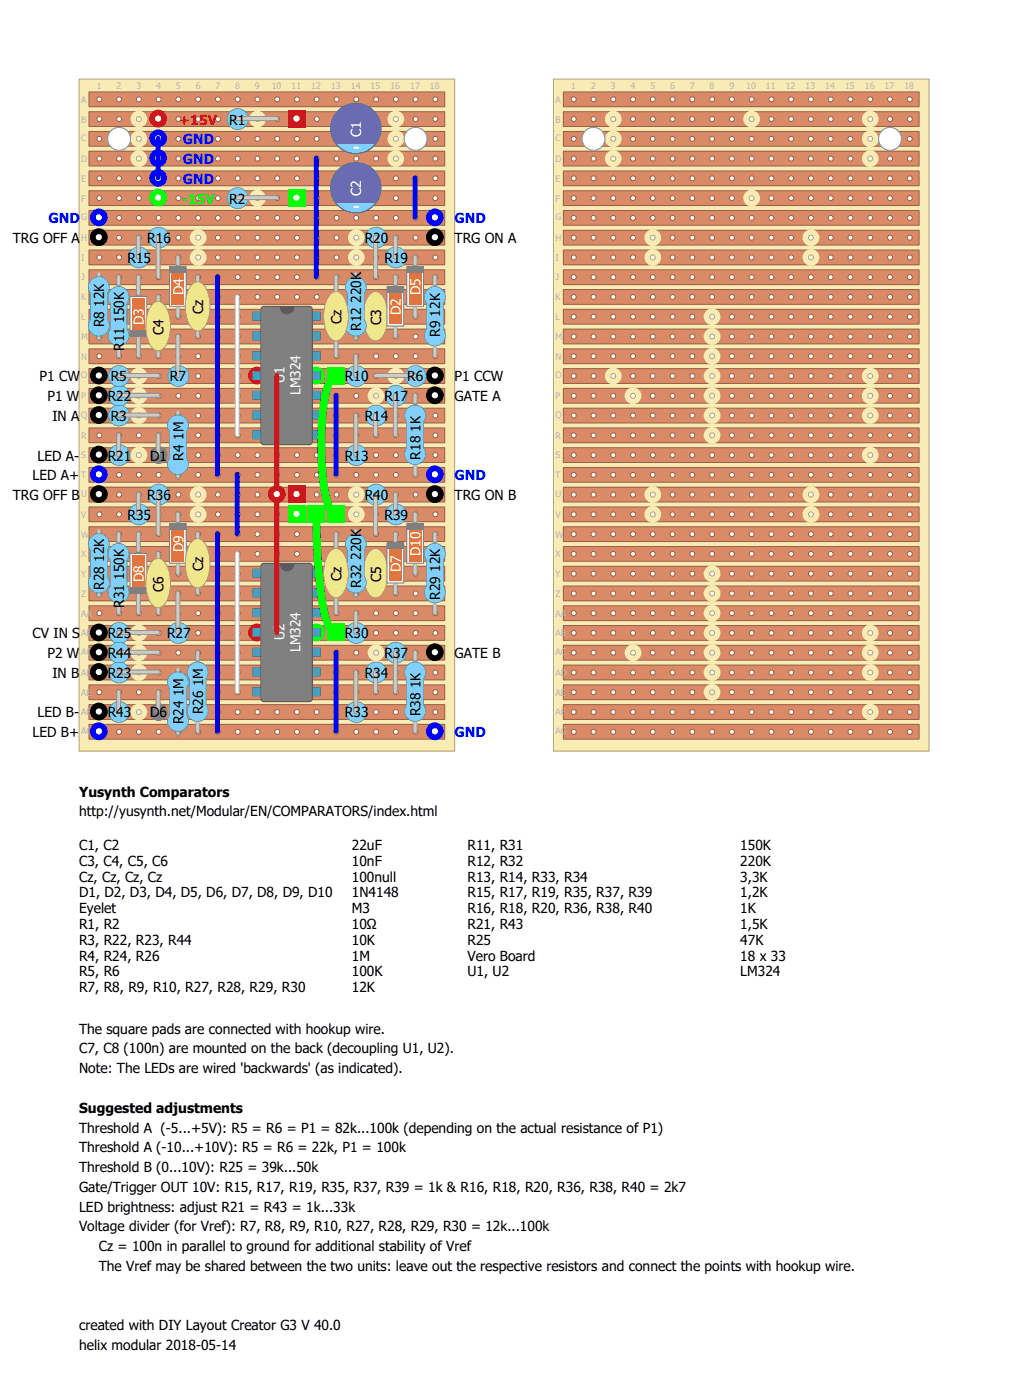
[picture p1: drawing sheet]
<svg xmlns="http://www.w3.org/2000/svg" width="130mm" height="180mm" viewBox="0 0 130 180" stroke-linecap="round" stroke-linejoin="round" font-family="sans-serif">
<defs><g id="words">
<text font-size="1.8" fill="#f00" x="23" y="16">+15V</text>
<g font-size="1.8">
<text x="29.5" y="16">R1</text>
<text x="29.5" y="26.2">R2</text>
<text x="1.7" y="31.2">TRG OFF A</text>
<text x="16.4" y="33.8">R15</text>
<text x="18.9" y="31.2">R16</text>
<text x="46.9" y="31.2">R20</text>
<text x="49.4" y="33.8">R19</text>
<text x="58.4" y="31.2">TRG ON A</text>
<text x="26.1" y="40.4" transform="rotate(-90 26.1 40.4)">Cz</text>
<text x="43.9" y="41.7" transform="rotate(-90 43.9 41.7)">Cz</text>
<text x="49" y="41.8" transform="rotate(-90 49 41.8)">C3</text>
<text x="13.4" y="42" transform="rotate(-90 13.4 42)">R8 12K</text>
<text x="15.9" y="45.1" transform="rotate(-90 15.9 45.1)">R11 150K</text>
<text x="21" y="43.1" transform="rotate(-90 21 43.1)">C4</text>
<text x="46.4" y="42.5" transform="rotate(-90 46.4 42.5)">R12 220K</text>
<text x="56.6" y="43.3" transform="rotate(-90 56.6 43.3)">R9 12K</text>
<text x="5.1" y="49">P1 CW</text>
<text x="6.1" y="51.6">P1 W</text>
<text x="13.8" y="51.6">R22</text>
<text x="14.2" y="49">R5</text>
<text x="21.8" y="49">R7</text>
<text x="44.3" y="49">R10</text>
<text x="49.4" y="51.6">R17</text>
<text x="52.3" y="49">R6</text>
<text x="58.4" y="51.6">GATE A</text>
<text x="58.4" y="49">P1 CCW</text>
<text x="4.8" y="59.2">LED A-</text>
<text x="6.7" y="54.1">IN A</text>
<text x="13.8" y="59.2">R21</text>
<text x="14.2" y="54.1">R3</text>
<text x="19.3" y="59.2">D1</text>
<text x="23.6" y="59.2" transform="rotate(-90 23.6 59.2)">R4 1M</text>
<text x="44.3" y="59.2">R13</text>
<text x="46.9" y="54.1">R14</text>
<text x="54" y="59.1" transform="rotate(-90 54 59.1)">R18 1K</text>
<text x="1.7" y="64.3">TRG OFF B</text>
<text x="4.2" y="61.7">LED A+</text>
<text x="18.9" y="64.3">R36</text>
<text x="46.9" y="64.3">R40</text>
<text x="58.4" y="64.3">TRG ON B</text>
<text x="16.4" y="66.8">R35</text>
<text x="49.4" y="66.8">R39</text>
<text x="13.4" y="75.8" transform="rotate(-90 13.4 75.8)">R28 12K</text>
<text x="21" y="76.1" transform="rotate(-90 21 76.1)">C6</text>
<text x="26.1" y="73.4" transform="rotate(-90 26.1 73.4)">Cz</text>
<text x="43.9" y="74.7" transform="rotate(-90 43.9 74.7)">Cz</text>
<text x="46.4" y="75.6" transform="rotate(-90 46.4 75.6)">R32 220K</text>
<text x="49" y="74.8" transform="rotate(-90 49 74.8)">C5</text>
<text x="56.6" y="77.1" transform="rotate(-90 56.6 77.1)">R29 12K</text>
<text x="4.2" y="82">CV IN S</text>
<text x="13.8" y="82">R25</text>
<text x="15.9" y="78.1" transform="rotate(-90 15.9 78.1)">R31 150K</text>
<text x="21.5" y="82">R27</text>
<text x="44.3" y="82">R30</text>
<text x="6.1" y="84.6">P2 W</text>
<text x="6.7" y="87.1">IN B</text>
<text x="13.8" y="87.1">R23</text>
<text x="13.8" y="84.6">R44</text>
<text x="46.9" y="87.1">R34</text>
<text x="49.4" y="84.6">R37</text>
<text x="58.4" y="84.6">GATE B</text>
<text x="4.2" y="94.7">LED B+</text>
<text x="4.8" y="92.2">LED B-</text>
<text x="13.8" y="92.2">R43</text>
<text x="19.3" y="92.2">D6</text>
<text x="23.6" y="93.1" transform="rotate(-90 23.6 93.1)">R24 1M</text>
<text x="26.1" y="91.8" transform="rotate(-90 26.1 91.8)">R26 1M</text>
<text x="44.3" y="92.2">R33</text>
<text x="54" y="92.1" transform="rotate(-90 54 92.1)">R38 1K</text>
<text x="10.2" y="104.9">http://yusynth.net/Modular/EN/COMPARATORS/index.html</text>
<text x="10.2" y="102.4">Yusynth Comparators</text>
<text x="10.2" y="109.2">C1, C2</text>
<text x="10.2" y="111.3">C3, C4, C5, C6</text>
<text x="10.2" y="113.3">Cz, Cz, Cz, Cz</text>
<text x="45.2" y="109.2">22uF</text>
<text x="45.2" y="111.3">10nF</text>
<text x="45.2" y="113.3">100null</text>
<text x="60.1" y="109.2">R11, R31</text>
<text x="60.1" y="111.3">R12, R32</text>
<text x="60.1" y="113.3">R13, R14, R33, R34</text>
<text x="95.1" y="109.2">150K</text>
<text x="95.1" y="111.3">220K</text>
<text x="95.1" y="113.3">3,3K</text>
<text x="10.2" y="115.3">D1, D2, D3, D4, D5, D6, D7, D8, D9, D10</text>
<text x="10.2" y="117.3">Eyelet</text>
<text x="10.2" y="119.4">R1, R2</text>
<text x="45.2" y="115.3">1N4148</text>
<text x="45.2" y="117.3">M3</text>
<text x="45.2" y="119.4">10Ω</text>
<text x="60.1" y="115.3">R15, R17, R19, R35, R37, R39</text>
<text x="60.1" y="117.3">R16, R18, R20, R36, R38, R40</text>
<text x="60.1" y="119.4">R21, R43</text>
<text x="95.1" y="115.3">1,2K</text>
<text x="95.1" y="117.3">1K</text>
<text x="95.1" y="119.4">1,5K</text>
<text x="10.2" y="121.4">R3, R22, R23, R44</text>
<text x="10.2" y="123.4">R4, R24, R26</text>
<text x="10.2" y="125.5">R5, R6</text>
<text x="45.2" y="121.4">10K</text>
<text x="45.2" y="123.4">1M</text>
<text x="45.2" y="125.5">100K</text>
<text x="60.1" y="121.4">R25</text>
<text x="60.1" y="123.4">Vero Board</text>
<text x="60.1" y="125.5">U1, U2</text>
<text x="95.1" y="121.4">47K</text>
<text x="95.1" y="123.4">18 x 33</text>
<text x="95.1" y="125.5">LM324</text>
<text x="10.2" y="127.5">R7, R8, R9, R10, R27, R28, R29, R30</text>
<text x="45.2" y="127.5">12K</text>
<text x="10.2" y="132.8">The square pads are connected with hookup wire.</text>
<text x="10.2" y="135.4">C7, C8 (100n) are mounted on the back (decoupling U1, U2).</text>
<text x="10.2" y="137.9">Note: The LEDs are wired 'backwards' (as indicated).</text>
<text x="10.2" y="143">Suggested adjustments</text>
<text x="10.2" y="145.5">Threshold A (-5...+5V): R5 = R6 = P1 = 82k...100k (depending on the actual resistance of P1)</text>
<text x="10.2" y="148.1">Threshold A (-10...+10V): R5 = R6 = 22k, P1 = 100k</text>
<text x="10.2" y="150.6">Threshold B (0...10V): R25 = 39k...50k</text>
<text x="10.2" y="153.2">Gate/Trigger OUT 10V: R15, R17, R19, R35, R37, R39 = 1k &amp; R16, R18, R20, R36, R38, R40 = 2k7</text>
<text x="10.2" y="155.7">LED brightness: adjust R21 = R43 = 1k...33k</text>
<text x="10.2" y="158.2">Voltage divider (for Vref): R7, R8, R9, R10, R27, R28, R29, R30 = 12k...100k</text>
<text x="12.7" y="160.8">Cz = 100n in parallel to ground for additional stability of Vref</text>
<text x="12.7" y="163.3">The Vref may be shared between the two units: leave out the respective resistors and connect the points with hookup wire.</text>
<text x="10.2" y="173.5">helix modular 2018-05-14</text>
<text x="10.2" y="170.9">created with DIY Layout Creator G3 V 40.0</text>
</g>
<g font-size="1.8" fill="#fff">
<text x="46.4" y="17.6" transform="rotate(-90 46.4 17.6)">C1</text>
<text x="46.4" y="25.2" transform="rotate(-90 46.4 25.2)">C2</text>
<text x="18.5" y="41.8" transform="rotate(-90 18.5 41.8)">D3</text>
<text x="23.6" y="38" transform="rotate(-90 23.6 38)">D4</text>
<text x="51.5" y="40.5" transform="rotate(-90 51.5 40.5)">D2</text>
<text x="54" y="38" transform="rotate(-90 54 38)">D5</text>
<text x="36.6" y="49.3" transform="rotate(-90 36.6 49.3)">U1</text>
<text x="38.6" y="50.8" transform="rotate(-90 38.6 50.8)">LM324</text>
<text x="23.6" y="71" transform="rotate(-90 23.6 71)">D9</text>
<text x="54" y="71.5" transform="rotate(-90 54 71.5)">D10</text>
<text x="18.5" y="74.8" transform="rotate(-90 18.5 74.8)">D8</text>
<text x="51.5" y="73.5" transform="rotate(-90 51.5 73.5)">D7</text>
<text x="36.6" y="82.3" transform="rotate(-90 36.6 82.3)">U2</text>
<text x="38.6" y="83.8" transform="rotate(-90 38.6 83.8)">LM324</text>
</g>
<g font-size="1.8" fill="#00f">
<text x="23.5" y="18.5">GND</text>
<text x="23.5" y="21.1">GND</text>
<text x="23.5" y="23.6">GND</text>
<text x="6.2" y="28.7">GND</text>
<text x="58.4" y="28.7">GND</text>
<text x="58.4" y="61.7">GND</text>
<text x="58.4" y="94.7">GND</text>
</g>
<text font-size="1.8" fill="#0f0" x="23.4" y="26.2">-15V</text>
<g font-size="1.1" fill="#b6b6b6">
<text x="12.4" y="11.4">1</text>
<text x="15" y="11.4">2</text>
<text x="17.5" y="11.4">3</text>
<text x="20.1" y="11.4">4</text>
<text x="22.6" y="11.4">5</text>
<text x="25.1" y="11.4">6</text>
<text x="27.7" y="11.4">7</text>
<text x="30.2" y="11.4">8</text>
<text x="32.8" y="11.4">9</text>
<text x="34.9" y="11.4">10</text>
<text x="37.5" y="11.4">11</text>
<text x="40" y="11.4">12</text>
<text x="42.5" y="11.4">13</text>
<text x="45.1" y="11.4">14</text>
<text x="47.6" y="11.4">15</text>
<text x="50.2" y="11.4">16</text>
<text x="52.7" y="11.4">17</text>
<text x="55.2" y="11.4">18</text>
<text x="73.4" y="11.4">1</text>
<text x="75.9" y="11.4">2</text>
<text x="78.5" y="11.4">3</text>
<text x="81" y="11.4">4</text>
<text x="83.6" y="11.4">5</text>
<text x="86.1" y="11.4">6</text>
<text x="88.6" y="11.4">7</text>
<text x="91.2" y="11.4">8</text>
<text x="93.7" y="11.4">9</text>
<text x="95.9" y="11.4">10</text>
<text x="98.4" y="11.4">11</text>
<text x="101" y="11.4">12</text>
<text x="103.5" y="11.4">13</text>
<text x="106" y="11.4">14</text>
<text x="108.6" y="11.4">15</text>
<text x="111.1" y="11.4">16</text>
<text x="113.7" y="11.4">17</text>
<text x="116.2" y="11.4">18</text>
<text x="10.4" y="13.2">A</text>
<text x="10.4" y="15.7">B</text>
<text x="71.4" y="13.2">A</text>
<text x="71.4" y="15.7">B</text>
<text x="10.4" y="18.2">C</text>
<text x="10.4" y="20.8">D</text>
<text x="10.4" y="23.4">E</text>
<text x="71.4" y="18.2">C</text>
<text x="71.4" y="20.8">D</text>
<text x="71.4" y="23.4">E</text>
<text x="10.4" y="25.9">F</text>
<text x="10.4" y="28.3">G</text>
<text x="71.4" y="25.9">F</text>
<text x="71.4" y="28.3">G</text>
<text x="10.4" y="31">H</text>
<text x="10.4" y="33.5">I</text>
<text x="10.4" y="35.9">J</text>
<text x="71.4" y="31">H</text>
<text x="71.4" y="33.5">I</text>
<text x="71.4" y="35.9">J</text>
<text x="10.4" y="38.6">K</text>
<text x="10.4" y="41.1">L</text>
<text x="71.4" y="38.6">K</text>
<text x="71.4" y="41.1">L</text>
<text x="10.4" y="43.7">M</text>
<text x="10.4" y="46.2">N</text>
<text x="71.4" y="43.7">M</text>
<text x="71.4" y="46.2">N</text>
<text x="10.4" y="48.6">O</text>
<text x="10.4" y="51.3">P</text>
<text x="10.4" y="53.7">Q</text>
<text x="71.4" y="48.6">O</text>
<text x="71.4" y="51.3">P</text>
<text x="71.4" y="53.7">Q</text>
<text x="10.4" y="56.4">R</text>
<text x="10.4" y="58.8">S</text>
<text x="71.4" y="56.4">R</text>
<text x="71.4" y="58.8">S</text>
<text x="10.4" y="61.5">T</text>
<text x="10.4" y="63.9">U</text>
<text x="71.4" y="61.5">T</text>
<text x="71.4" y="63.9">U</text>
<text x="10.4" y="66.5">V</text>
<text x="10.4" y="69.1">W</text>
<text x="10.4" y="71.6">X</text>
<text x="71.4" y="66.5">V</text>
<text x="71.4" y="69.1">W</text>
<text x="71.4" y="71.6">X</text>
<text x="10.4" y="74.2">Y</text>
<text x="10.4" y="76.7">Z</text>
<text x="71.4" y="74.2">Y</text>
<text x="71.4" y="76.7">Z</text>
<text x="10.4" y="79.2">AA</text>
<text x="10.4" y="81.8">AB</text>
<text x="71.4" y="79.2">AA</text>
<text x="71.4" y="81.8">AB</text>
<text x="10.4" y="84.2">AC</text>
<text x="10.4" y="86.9">AD</text>
<text x="10.4" y="89.4">AE</text>
<text x="71.4" y="84.2">AC</text>
<text x="71.4" y="86.9">AD</text>
<text x="71.4" y="89.4">AE</text>
<text x="10.4" y="91.9">AF</text>
<text x="10.4" y="94.4">AG</text>
<text x="71.4" y="91.9">AF</text>
<text x="71.4" y="94.4">AG</text>
</g>
</g></defs>
<path d="M10.2 10.2h48.2v86.3h-48.2z" fill="#f8ebb3"/>
<path d="M10.2 10.2h48.2v86.3h-48.2z" fill="none" stroke="#ada47d" stroke-width=".13"/>
<path d="M11.4 11.8h45.7v1.9h-45.7z" fill="#da8a67"/>
<path d="M11.4 11.8h45.7v1.9h-45.7z" fill="none" stroke="#986048" stroke-width=".13"/>
<circle cx="12.8" cy="12.8" r=".32" fill="#fff"/>
<circle cx="12.8" cy="12.8" r=".32" fill="none" stroke="#986048" stroke-width=".13"/>
<circle cx="15.3" cy="12.8" r=".32" fill="#fff"/>
<circle cx="15.3" cy="12.8" r=".32" fill="none" stroke="#986048" stroke-width=".13"/>
<circle cx="17.8" cy="12.8" r=".32" fill="#fff"/>
<circle cx="17.8" cy="12.8" r=".32" fill="none" stroke="#986048" stroke-width=".13"/>
<circle cx="20.4" cy="12.8" r=".32" fill="#fff"/>
<circle cx="20.4" cy="12.8" r=".32" fill="none" stroke="#986048" stroke-width=".13"/>
<circle cx="22.9" cy="12.8" r=".32" fill="#fff"/>
<circle cx="22.9" cy="12.8" r=".32" fill="none" stroke="#986048" stroke-width=".13"/>
<circle cx="25.5" cy="12.8" r=".32" fill="#fff"/>
<circle cx="25.5" cy="12.8" r=".32" fill="none" stroke="#986048" stroke-width=".13"/>
<circle cx="28" cy="12.8" r=".32" fill="#fff"/>
<circle cx="28" cy="12.8" r=".32" fill="none" stroke="#986048" stroke-width=".13"/>
<circle cx="30.5" cy="12.8" r=".32" fill="#fff"/>
<circle cx="30.5" cy="12.8" r=".32" fill="none" stroke="#986048" stroke-width=".13"/>
<circle cx="33.1" cy="12.8" r=".32" fill="#fff"/>
<circle cx="33.1" cy="12.8" r=".32" fill="none" stroke="#986048" stroke-width=".13"/>
<circle cx="35.6" cy="12.8" r=".32" fill="#fff"/>
<circle cx="35.6" cy="12.8" r=".32" fill="none" stroke="#986048" stroke-width=".13"/>
<circle cx="38.2" cy="12.8" r=".32" fill="#fff"/>
<circle cx="38.2" cy="12.8" r=".32" fill="none" stroke="#986048" stroke-width=".13"/>
<circle cx="40.7" cy="12.8" r=".32" fill="#fff"/>
<circle cx="40.7" cy="12.8" r=".32" fill="none" stroke="#986048" stroke-width=".13"/>
<circle cx="43.2" cy="12.8" r=".32" fill="#fff"/>
<circle cx="43.2" cy="12.8" r=".32" fill="none" stroke="#986048" stroke-width=".13"/>
<circle cx="45.8" cy="12.8" r=".32" fill="#fff"/>
<circle cx="45.8" cy="12.8" r=".32" fill="none" stroke="#986048" stroke-width=".13"/>
<circle cx="48.3" cy="12.8" r=".32" fill="#fff"/>
<circle cx="48.3" cy="12.8" r=".32" fill="none" stroke="#986048" stroke-width=".13"/>
<circle cx="50.9" cy="12.8" r=".32" fill="#fff"/>
<circle cx="50.9" cy="12.8" r=".32" fill="none" stroke="#986048" stroke-width=".13"/>
<circle cx="53.4" cy="12.8" r=".32" fill="#fff"/>
<circle cx="53.4" cy="12.8" r=".32" fill="none" stroke="#986048" stroke-width=".13"/>
<circle cx="55.9" cy="12.8" r=".32" fill="#fff"/>
<circle cx="55.9" cy="12.8" r=".32" fill="none" stroke="#986048" stroke-width=".13"/>
<path d="M11.4 14.4h45.7v1.9h-45.7z" fill="#da8a67"/>
<path d="M11.4 14.4h45.7v1.9h-45.7z" fill="none" stroke="#986048" stroke-width=".13"/>
<circle cx="12.8" cy="15.3" r=".32" fill="#fff"/>
<circle cx="12.8" cy="15.3" r=".32" fill="none" stroke="#986048" stroke-width=".13"/>
<circle cx="15.3" cy="15.3" r=".32" fill="#fff"/>
<circle cx="15.3" cy="15.3" r=".32" fill="none" stroke="#986048" stroke-width=".13"/>
<circle cx="17.8" cy="15.3" r=".32" fill="#fff"/>
<circle cx="17.8" cy="15.3" r=".32" fill="none" stroke="#986048" stroke-width=".13"/>
<circle cx="20.4" cy="15.3" r=".32" fill="#fff"/>
<circle cx="20.4" cy="15.3" r=".32" fill="none" stroke="#986048" stroke-width=".13"/>
<circle cx="22.9" cy="15.3" r=".32" fill="#fff"/>
<circle cx="22.9" cy="15.3" r=".32" fill="none" stroke="#986048" stroke-width=".13"/>
<circle cx="25.5" cy="15.3" r=".32" fill="#fff"/>
<circle cx="25.5" cy="15.3" r=".32" fill="none" stroke="#986048" stroke-width=".13"/>
<circle cx="28" cy="15.3" r=".32" fill="#fff"/>
<circle cx="28" cy="15.3" r=".32" fill="none" stroke="#986048" stroke-width=".13"/>
<circle cx="30.5" cy="15.3" r=".32" fill="#fff"/>
<circle cx="30.5" cy="15.3" r=".32" fill="none" stroke="#986048" stroke-width=".13"/>
<circle cx="33.1" cy="15.3" r=".32" fill="#fff"/>
<circle cx="33.1" cy="15.3" r=".32" fill="none" stroke="#986048" stroke-width=".13"/>
<circle cx="35.6" cy="15.3" r=".32" fill="#fff"/>
<circle cx="35.6" cy="15.3" r=".32" fill="none" stroke="#986048" stroke-width=".13"/>
<circle cx="38.2" cy="15.3" r=".32" fill="#fff"/>
<circle cx="38.2" cy="15.3" r=".32" fill="none" stroke="#986048" stroke-width=".13"/>
<circle cx="40.7" cy="15.3" r=".32" fill="#fff"/>
<circle cx="40.7" cy="15.3" r=".32" fill="none" stroke="#986048" stroke-width=".13"/>
<circle cx="43.2" cy="15.3" r=".32" fill="#fff"/>
<circle cx="43.2" cy="15.3" r=".32" fill="none" stroke="#986048" stroke-width=".13"/>
<circle cx="45.8" cy="15.3" r=".32" fill="#fff"/>
<circle cx="45.8" cy="15.3" r=".32" fill="none" stroke="#986048" stroke-width=".13"/>
<circle cx="48.3" cy="15.3" r=".32" fill="#fff"/>
<circle cx="48.3" cy="15.3" r=".32" fill="none" stroke="#986048" stroke-width=".13"/>
<circle cx="50.9" cy="15.3" r=".32" fill="#fff"/>
<circle cx="50.9" cy="15.3" r=".32" fill="none" stroke="#986048" stroke-width=".13"/>
<circle cx="53.4" cy="15.3" r=".32" fill="#fff"/>
<circle cx="53.4" cy="15.3" r=".32" fill="none" stroke="#986048" stroke-width=".13"/>
<circle cx="55.9" cy="15.3" r=".32" fill="#fff"/>
<circle cx="55.9" cy="15.3" r=".32" fill="none" stroke="#986048" stroke-width=".13"/>
<path d="M11.4 16.9h45.7v1.9h-45.7z" fill="#da8a67"/>
<path d="M11.4 16.9h45.7v1.9h-45.7z" fill="none" stroke="#986048" stroke-width=".13"/>
<circle cx="12.8" cy="17.8" r=".32" fill="#fff"/>
<circle cx="12.8" cy="17.8" r=".32" fill="none" stroke="#986048" stroke-width=".13"/>
<circle cx="15.3" cy="17.8" r=".32" fill="#fff"/>
<circle cx="15.3" cy="17.8" r=".32" fill="none" stroke="#986048" stroke-width=".13"/>
<circle cx="17.8" cy="17.8" r=".32" fill="#fff"/>
<circle cx="17.8" cy="17.8" r=".32" fill="none" stroke="#986048" stroke-width=".13"/>
<circle cx="20.4" cy="17.8" r=".32" fill="#fff"/>
<circle cx="20.4" cy="17.8" r=".32" fill="none" stroke="#986048" stroke-width=".13"/>
<circle cx="22.9" cy="17.8" r=".32" fill="#fff"/>
<circle cx="22.9" cy="17.8" r=".32" fill="none" stroke="#986048" stroke-width=".13"/>
<circle cx="25.5" cy="17.8" r=".32" fill="#fff"/>
<circle cx="25.5" cy="17.8" r=".32" fill="none" stroke="#986048" stroke-width=".13"/>
<circle cx="28" cy="17.8" r=".32" fill="#fff"/>
<circle cx="28" cy="17.8" r=".32" fill="none" stroke="#986048" stroke-width=".13"/>
<circle cx="30.5" cy="17.8" r=".32" fill="#fff"/>
<circle cx="30.5" cy="17.8" r=".32" fill="none" stroke="#986048" stroke-width=".13"/>
<circle cx="33.1" cy="17.8" r=".32" fill="#fff"/>
<circle cx="33.1" cy="17.8" r=".32" fill="none" stroke="#986048" stroke-width=".13"/>
<circle cx="35.6" cy="17.8" r=".32" fill="#fff"/>
<circle cx="35.6" cy="17.8" r=".32" fill="none" stroke="#986048" stroke-width=".13"/>
<circle cx="38.2" cy="17.8" r=".32" fill="#fff"/>
<circle cx="38.2" cy="17.8" r=".32" fill="none" stroke="#986048" stroke-width=".13"/>
<circle cx="40.7" cy="17.8" r=".32" fill="#fff"/>
<circle cx="40.7" cy="17.8" r=".32" fill="none" stroke="#986048" stroke-width=".13"/>
<circle cx="43.2" cy="17.8" r=".32" fill="#fff"/>
<circle cx="43.2" cy="17.8" r=".32" fill="none" stroke="#986048" stroke-width=".13"/>
<circle cx="45.8" cy="17.8" r=".32" fill="#fff"/>
<circle cx="45.8" cy="17.8" r=".32" fill="none" stroke="#986048" stroke-width=".13"/>
<circle cx="48.3" cy="17.8" r=".32" fill="#fff"/>
<circle cx="48.3" cy="17.8" r=".32" fill="none" stroke="#986048" stroke-width=".13"/>
<circle cx="50.9" cy="17.8" r=".32" fill="#fff"/>
<circle cx="50.9" cy="17.8" r=".32" fill="none" stroke="#986048" stroke-width=".13"/>
<circle cx="53.4" cy="17.8" r=".32" fill="#fff"/>
<circle cx="53.4" cy="17.8" r=".32" fill="none" stroke="#986048" stroke-width=".13"/>
<circle cx="55.9" cy="17.8" r=".32" fill="#fff"/>
<circle cx="55.9" cy="17.8" r=".32" fill="none" stroke="#986048" stroke-width=".13"/>
<path d="M11.4 19.4h45.7v1.9h-45.7z" fill="#da8a67"/>
<path d="M11.4 19.4h45.7v1.9h-45.7z" fill="none" stroke="#986048" stroke-width=".13"/>
<circle cx="12.8" cy="20.4" r=".32" fill="#fff"/>
<circle cx="12.8" cy="20.4" r=".32" fill="none" stroke="#986048" stroke-width=".13"/>
<circle cx="15.3" cy="20.4" r=".32" fill="#fff"/>
<circle cx="15.3" cy="20.4" r=".32" fill="none" stroke="#986048" stroke-width=".13"/>
<circle cx="17.8" cy="20.4" r=".32" fill="#fff"/>
<circle cx="17.8" cy="20.4" r=".32" fill="none" stroke="#986048" stroke-width=".13"/>
<circle cx="20.4" cy="20.4" r=".32" fill="#fff"/>
<circle cx="20.4" cy="20.4" r=".32" fill="none" stroke="#986048" stroke-width=".13"/>
<circle cx="22.9" cy="20.4" r=".32" fill="#fff"/>
<circle cx="22.9" cy="20.4" r=".32" fill="none" stroke="#986048" stroke-width=".13"/>
<circle cx="25.5" cy="20.4" r=".32" fill="#fff"/>
<circle cx="25.5" cy="20.4" r=".32" fill="none" stroke="#986048" stroke-width=".13"/>
<circle cx="28" cy="20.4" r=".32" fill="#fff"/>
<circle cx="28" cy="20.4" r=".32" fill="none" stroke="#986048" stroke-width=".13"/>
<circle cx="30.5" cy="20.4" r=".32" fill="#fff"/>
<circle cx="30.5" cy="20.4" r=".32" fill="none" stroke="#986048" stroke-width=".13"/>
<circle cx="33.1" cy="20.4" r=".32" fill="#fff"/>
<circle cx="33.1" cy="20.4" r=".32" fill="none" stroke="#986048" stroke-width=".13"/>
<circle cx="35.6" cy="20.4" r=".32" fill="#fff"/>
<circle cx="35.6" cy="20.4" r=".32" fill="none" stroke="#986048" stroke-width=".13"/>
<circle cx="38.2" cy="20.4" r=".32" fill="#fff"/>
<circle cx="38.2" cy="20.4" r=".32" fill="none" stroke="#986048" stroke-width=".13"/>
<circle cx="40.7" cy="20.4" r=".32" fill="#fff"/>
<circle cx="40.7" cy="20.4" r=".32" fill="none" stroke="#986048" stroke-width=".13"/>
<circle cx="43.2" cy="20.4" r=".32" fill="#fff"/>
<circle cx="43.2" cy="20.4" r=".32" fill="none" stroke="#986048" stroke-width=".13"/>
<circle cx="45.8" cy="20.4" r=".32" fill="#fff"/>
<circle cx="45.8" cy="20.4" r=".32" fill="none" stroke="#986048" stroke-width=".13"/>
<circle cx="48.3" cy="20.4" r=".32" fill="#fff"/>
<circle cx="48.3" cy="20.4" r=".32" fill="none" stroke="#986048" stroke-width=".13"/>
<circle cx="50.9" cy="20.4" r=".32" fill="#fff"/>
<circle cx="50.9" cy="20.4" r=".32" fill="none" stroke="#986048" stroke-width=".13"/>
<circle cx="53.4" cy="20.4" r=".32" fill="#fff"/>
<circle cx="53.4" cy="20.4" r=".32" fill="none" stroke="#986048" stroke-width=".13"/>
<circle cx="55.9" cy="20.4" r=".32" fill="#fff"/>
<circle cx="55.9" cy="20.4" r=".32" fill="none" stroke="#986048" stroke-width=".13"/>
<path d="M11.4 22h45.7v1.9h-45.7z" fill="#da8a67"/>
<path d="M11.4 22h45.7v1.9h-45.7z" fill="none" stroke="#986048" stroke-width=".13"/>
<circle cx="12.8" cy="22.9" r=".32" fill="#fff"/>
<circle cx="12.8" cy="22.9" r=".32" fill="none" stroke="#986048" stroke-width=".13"/>
<circle cx="15.3" cy="22.9" r=".32" fill="#fff"/>
<circle cx="15.3" cy="22.9" r=".32" fill="none" stroke="#986048" stroke-width=".13"/>
<circle cx="17.8" cy="22.9" r=".32" fill="#fff"/>
<circle cx="17.8" cy="22.9" r=".32" fill="none" stroke="#986048" stroke-width=".13"/>
<circle cx="20.4" cy="22.9" r=".32" fill="#fff"/>
<circle cx="20.4" cy="22.9" r=".32" fill="none" stroke="#986048" stroke-width=".13"/>
<circle cx="22.9" cy="22.9" r=".32" fill="#fff"/>
<circle cx="22.9" cy="22.9" r=".32" fill="none" stroke="#986048" stroke-width=".13"/>
<circle cx="25.5" cy="22.9" r=".32" fill="#fff"/>
<circle cx="25.5" cy="22.9" r=".32" fill="none" stroke="#986048" stroke-width=".13"/>
<circle cx="28" cy="22.9" r=".32" fill="#fff"/>
<circle cx="28" cy="22.9" r=".32" fill="none" stroke="#986048" stroke-width=".13"/>
<circle cx="30.5" cy="22.9" r=".32" fill="#fff"/>
<circle cx="30.5" cy="22.9" r=".32" fill="none" stroke="#986048" stroke-width=".13"/>
<circle cx="33.1" cy="22.9" r=".32" fill="#fff"/>
<circle cx="33.1" cy="22.9" r=".32" fill="none" stroke="#986048" stroke-width=".13"/>
<circle cx="35.6" cy="22.9" r=".32" fill="#fff"/>
<circle cx="35.6" cy="22.9" r=".32" fill="none" stroke="#986048" stroke-width=".13"/>
<circle cx="38.2" cy="22.9" r=".32" fill="#fff"/>
<circle cx="38.2" cy="22.9" r=".32" fill="none" stroke="#986048" stroke-width=".13"/>
<circle cx="40.7" cy="22.9" r=".32" fill="#fff"/>
<circle cx="40.7" cy="22.9" r=".32" fill="none" stroke="#986048" stroke-width=".13"/>
<circle cx="43.2" cy="22.9" r=".32" fill="#fff"/>
<circle cx="43.2" cy="22.9" r=".32" fill="none" stroke="#986048" stroke-width=".13"/>
<circle cx="45.8" cy="22.9" r=".32" fill="#fff"/>
<circle cx="45.8" cy="22.9" r=".32" fill="none" stroke="#986048" stroke-width=".13"/>
<circle cx="48.3" cy="22.9" r=".32" fill="#fff"/>
<circle cx="48.3" cy="22.9" r=".32" fill="none" stroke="#986048" stroke-width=".13"/>
<circle cx="50.9" cy="22.9" r=".32" fill="#fff"/>
<circle cx="50.9" cy="22.9" r=".32" fill="none" stroke="#986048" stroke-width=".13"/>
<circle cx="53.4" cy="22.9" r=".32" fill="#fff"/>
<circle cx="53.4" cy="22.9" r=".32" fill="none" stroke="#986048" stroke-width=".13"/>
<circle cx="55.9" cy="22.9" r=".32" fill="#fff"/>
<circle cx="55.9" cy="22.9" r=".32" fill="none" stroke="#986048" stroke-width=".13"/>
<path d="M11.4 24.5h45.7v1.9h-45.7z" fill="#da8a67"/>
<path d="M11.4 24.5h45.7v1.9h-45.7z" fill="none" stroke="#986048" stroke-width=".13"/>
<circle cx="12.8" cy="25.5" r=".32" fill="#fff"/>
<circle cx="12.8" cy="25.5" r=".32" fill="none" stroke="#986048" stroke-width=".13"/>
<circle cx="15.3" cy="25.5" r=".32" fill="#fff"/>
<circle cx="15.3" cy="25.5" r=".32" fill="none" stroke="#986048" stroke-width=".13"/>
<circle cx="17.8" cy="25.5" r=".32" fill="#fff"/>
<circle cx="17.8" cy="25.5" r=".32" fill="none" stroke="#986048" stroke-width=".13"/>
<circle cx="20.4" cy="25.5" r=".32" fill="#fff"/>
<circle cx="20.4" cy="25.5" r=".32" fill="none" stroke="#986048" stroke-width=".13"/>
<circle cx="22.9" cy="25.5" r=".32" fill="#fff"/>
<circle cx="22.9" cy="25.5" r=".32" fill="none" stroke="#986048" stroke-width=".13"/>
<circle cx="25.5" cy="25.5" r=".32" fill="#fff"/>
<circle cx="25.5" cy="25.5" r=".32" fill="none" stroke="#986048" stroke-width=".13"/>
<circle cx="28" cy="25.5" r=".32" fill="#fff"/>
<circle cx="28" cy="25.5" r=".32" fill="none" stroke="#986048" stroke-width=".13"/>
<circle cx="30.5" cy="25.5" r=".32" fill="#fff"/>
<circle cx="30.5" cy="25.5" r=".32" fill="none" stroke="#986048" stroke-width=".13"/>
<circle cx="33.1" cy="25.5" r=".32" fill="#fff"/>
<circle cx="33.1" cy="25.5" r=".32" fill="none" stroke="#986048" stroke-width=".13"/>
<circle cx="35.6" cy="25.5" r=".32" fill="#fff"/>
<circle cx="35.6" cy="25.5" r=".32" fill="none" stroke="#986048" stroke-width=".13"/>
<circle cx="38.2" cy="25.5" r=".32" fill="#fff"/>
<circle cx="38.2" cy="25.5" r=".32" fill="none" stroke="#986048" stroke-width=".13"/>
<circle cx="40.7" cy="25.5" r=".32" fill="#fff"/>
<circle cx="40.7" cy="25.5" r=".32" fill="none" stroke="#986048" stroke-width=".13"/>
<circle cx="43.2" cy="25.5" r=".32" fill="#fff"/>
<circle cx="43.2" cy="25.5" r=".32" fill="none" stroke="#986048" stroke-width=".13"/>
<circle cx="45.8" cy="25.5" r=".32" fill="#fff"/>
<circle cx="45.8" cy="25.5" r=".32" fill="none" stroke="#986048" stroke-width=".13"/>
<circle cx="48.3" cy="25.5" r=".32" fill="#fff"/>
<circle cx="48.3" cy="25.5" r=".32" fill="none" stroke="#986048" stroke-width=".13"/>
<circle cx="50.9" cy="25.5" r=".32" fill="#fff"/>
<circle cx="50.9" cy="25.5" r=".32" fill="none" stroke="#986048" stroke-width=".13"/>
<circle cx="53.4" cy="25.5" r=".32" fill="#fff"/>
<circle cx="53.4" cy="25.5" r=".32" fill="none" stroke="#986048" stroke-width=".13"/>
<circle cx="55.9" cy="25.5" r=".32" fill="#fff"/>
<circle cx="55.9" cy="25.5" r=".32" fill="none" stroke="#986048" stroke-width=".13"/>
<path d="M11.4 27.1h45.7v1.9h-45.7z" fill="#da8a67"/>
<path d="M11.4 27.1h45.7v1.9h-45.7z" fill="none" stroke="#986048" stroke-width=".13"/>
<circle cx="12.8" cy="28" r=".32" fill="#fff"/>
<circle cx="12.8" cy="28" r=".32" fill="none" stroke="#986048" stroke-width=".13"/>
<circle cx="15.3" cy="28" r=".32" fill="#fff"/>
<circle cx="15.3" cy="28" r=".32" fill="none" stroke="#986048" stroke-width=".13"/>
<circle cx="17.8" cy="28" r=".32" fill="#fff"/>
<circle cx="17.8" cy="28" r=".32" fill="none" stroke="#986048" stroke-width=".13"/>
<circle cx="20.4" cy="28" r=".32" fill="#fff"/>
<circle cx="20.4" cy="28" r=".32" fill="none" stroke="#986048" stroke-width=".13"/>
<circle cx="22.9" cy="28" r=".32" fill="#fff"/>
<circle cx="22.9" cy="28" r=".32" fill="none" stroke="#986048" stroke-width=".13"/>
<circle cx="25.5" cy="28" r=".32" fill="#fff"/>
<circle cx="25.5" cy="28" r=".32" fill="none" stroke="#986048" stroke-width=".13"/>
<circle cx="28" cy="28" r=".32" fill="#fff"/>
<circle cx="28" cy="28" r=".32" fill="none" stroke="#986048" stroke-width=".13"/>
<circle cx="30.5" cy="28" r=".32" fill="#fff"/>
<circle cx="30.5" cy="28" r=".32" fill="none" stroke="#986048" stroke-width=".13"/>
<circle cx="33.1" cy="28" r=".32" fill="#fff"/>
<circle cx="33.1" cy="28" r=".32" fill="none" stroke="#986048" stroke-width=".13"/>
<circle cx="35.6" cy="28" r=".32" fill="#fff"/>
<circle cx="35.6" cy="28" r=".32" fill="none" stroke="#986048" stroke-width=".13"/>
<circle cx="38.2" cy="28" r=".32" fill="#fff"/>
<circle cx="38.2" cy="28" r=".32" fill="none" stroke="#986048" stroke-width=".13"/>
<circle cx="40.7" cy="28" r=".32" fill="#fff"/>
<circle cx="40.7" cy="28" r=".32" fill="none" stroke="#986048" stroke-width=".13"/>
<circle cx="43.2" cy="28" r=".32" fill="#fff"/>
<circle cx="43.2" cy="28" r=".32" fill="none" stroke="#986048" stroke-width=".13"/>
<circle cx="45.8" cy="28" r=".32" fill="#fff"/>
<circle cx="45.8" cy="28" r=".32" fill="none" stroke="#986048" stroke-width=".13"/>
<circle cx="48.3" cy="28" r=".32" fill="#fff"/>
<circle cx="48.3" cy="28" r=".32" fill="none" stroke="#986048" stroke-width=".13"/>
<circle cx="50.9" cy="28" r=".32" fill="#fff"/>
<circle cx="50.9" cy="28" r=".32" fill="none" stroke="#986048" stroke-width=".13"/>
<circle cx="53.4" cy="28" r=".32" fill="#fff"/>
<circle cx="53.4" cy="28" r=".32" fill="none" stroke="#986048" stroke-width=".13"/>
<circle cx="55.9" cy="28" r=".32" fill="#fff"/>
<circle cx="55.9" cy="28" r=".32" fill="none" stroke="#986048" stroke-width=".13"/>
<path d="M11.4 29.6h45.7v1.9h-45.7z" fill="#da8a67"/>
<path d="M11.4 29.6h45.7v1.9h-45.7z" fill="none" stroke="#986048" stroke-width=".13"/>
<circle cx="12.8" cy="30.5" r=".32" fill="#fff"/>
<circle cx="12.8" cy="30.5" r=".32" fill="none" stroke="#986048" stroke-width=".13"/>
<circle cx="15.3" cy="30.5" r=".32" fill="#fff"/>
<circle cx="15.3" cy="30.5" r=".32" fill="none" stroke="#986048" stroke-width=".13"/>
<circle cx="17.8" cy="30.5" r=".32" fill="#fff"/>
<circle cx="17.8" cy="30.5" r=".32" fill="none" stroke="#986048" stroke-width=".13"/>
<circle cx="20.4" cy="30.5" r=".32" fill="#fff"/>
<circle cx="20.4" cy="30.5" r=".32" fill="none" stroke="#986048" stroke-width=".13"/>
<circle cx="22.9" cy="30.5" r=".32" fill="#fff"/>
<circle cx="22.9" cy="30.5" r=".32" fill="none" stroke="#986048" stroke-width=".13"/>
<circle cx="25.5" cy="30.5" r=".32" fill="#fff"/>
<circle cx="25.5" cy="30.5" r=".32" fill="none" stroke="#986048" stroke-width=".13"/>
<circle cx="28" cy="30.5" r=".32" fill="#fff"/>
<circle cx="28" cy="30.5" r=".32" fill="none" stroke="#986048" stroke-width=".13"/>
<circle cx="30.5" cy="30.5" r=".32" fill="#fff"/>
<circle cx="30.5" cy="30.5" r=".32" fill="none" stroke="#986048" stroke-width=".13"/>
<circle cx="33.1" cy="30.5" r=".32" fill="#fff"/>
<circle cx="33.1" cy="30.5" r=".32" fill="none" stroke="#986048" stroke-width=".13"/>
<circle cx="35.6" cy="30.5" r=".32" fill="#fff"/>
<circle cx="35.6" cy="30.5" r=".32" fill="none" stroke="#986048" stroke-width=".13"/>
<circle cx="38.2" cy="30.5" r=".32" fill="#fff"/>
<circle cx="38.2" cy="30.5" r=".32" fill="none" stroke="#986048" stroke-width=".13"/>
<circle cx="40.7" cy="30.5" r=".32" fill="#fff"/>
<circle cx="40.7" cy="30.5" r=".32" fill="none" stroke="#986048" stroke-width=".13"/>
<circle cx="43.2" cy="30.5" r=".32" fill="#fff"/>
<circle cx="43.2" cy="30.5" r=".32" fill="none" stroke="#986048" stroke-width=".13"/>
<circle cx="45.8" cy="30.5" r=".32" fill="#fff"/>
<circle cx="45.8" cy="30.5" r=".32" fill="none" stroke="#986048" stroke-width=".13"/>
<circle cx="48.3" cy="30.5" r=".32" fill="#fff"/>
<circle cx="48.3" cy="30.5" r=".32" fill="none" stroke="#986048" stroke-width=".13"/>
<circle cx="50.9" cy="30.5" r=".32" fill="#fff"/>
<circle cx="50.9" cy="30.5" r=".32" fill="none" stroke="#986048" stroke-width=".13"/>
<circle cx="53.4" cy="30.5" r=".32" fill="#fff"/>
<circle cx="53.4" cy="30.5" r=".32" fill="none" stroke="#986048" stroke-width=".13"/>
<circle cx="55.9" cy="30.5" r=".32" fill="#fff"/>
<circle cx="55.9" cy="30.5" r=".32" fill="none" stroke="#986048" stroke-width=".13"/>
<path d="M11.4 32.1h45.7v1.9h-45.7z" fill="#da8a67"/>
<path d="M11.4 32.1h45.7v1.9h-45.7z" fill="none" stroke="#986048" stroke-width=".13"/>
<circle cx="12.8" cy="33.1" r=".32" fill="#fff"/>
<circle cx="12.8" cy="33.1" r=".32" fill="none" stroke="#986048" stroke-width=".13"/>
<circle cx="15.3" cy="33.1" r=".32" fill="#fff"/>
<circle cx="15.3" cy="33.1" r=".32" fill="none" stroke="#986048" stroke-width=".13"/>
<circle cx="17.8" cy="33.1" r=".32" fill="#fff"/>
<circle cx="17.8" cy="33.1" r=".32" fill="none" stroke="#986048" stroke-width=".13"/>
<circle cx="20.4" cy="33.1" r=".32" fill="#fff"/>
<circle cx="20.4" cy="33.1" r=".32" fill="none" stroke="#986048" stroke-width=".13"/>
<circle cx="22.9" cy="33.1" r=".32" fill="#fff"/>
<circle cx="22.9" cy="33.1" r=".32" fill="none" stroke="#986048" stroke-width=".13"/>
<circle cx="25.5" cy="33.1" r=".32" fill="#fff"/>
<circle cx="25.5" cy="33.1" r=".32" fill="none" stroke="#986048" stroke-width=".13"/>
<circle cx="28" cy="33.1" r=".32" fill="#fff"/>
<circle cx="28" cy="33.1" r=".32" fill="none" stroke="#986048" stroke-width=".13"/>
<circle cx="30.5" cy="33.1" r=".32" fill="#fff"/>
<circle cx="30.5" cy="33.1" r=".32" fill="none" stroke="#986048" stroke-width=".13"/>
<circle cx="33.1" cy="33.1" r=".32" fill="#fff"/>
<circle cx="33.1" cy="33.1" r=".32" fill="none" stroke="#986048" stroke-width=".13"/>
<circle cx="35.6" cy="33.1" r=".32" fill="#fff"/>
<circle cx="35.6" cy="33.1" r=".32" fill="none" stroke="#986048" stroke-width=".13"/>
<circle cx="38.2" cy="33.1" r=".32" fill="#fff"/>
<circle cx="38.2" cy="33.1" r=".32" fill="none" stroke="#986048" stroke-width=".13"/>
<circle cx="40.7" cy="33.1" r=".32" fill="#fff"/>
<circle cx="40.7" cy="33.1" r=".32" fill="none" stroke="#986048" stroke-width=".13"/>
<circle cx="43.2" cy="33.1" r=".32" fill="#fff"/>
<circle cx="43.2" cy="33.1" r=".32" fill="none" stroke="#986048" stroke-width=".13"/>
<circle cx="45.8" cy="33.1" r=".32" fill="#fff"/>
<circle cx="45.8" cy="33.1" r=".32" fill="none" stroke="#986048" stroke-width=".13"/>
<circle cx="48.3" cy="33.1" r=".32" fill="#fff"/>
<circle cx="48.3" cy="33.1" r=".32" fill="none" stroke="#986048" stroke-width=".13"/>
<circle cx="50.9" cy="33.1" r=".32" fill="#fff"/>
<circle cx="50.9" cy="33.1" r=".32" fill="none" stroke="#986048" stroke-width=".13"/>
<circle cx="53.4" cy="33.1" r=".32" fill="#fff"/>
<circle cx="53.4" cy="33.1" r=".32" fill="none" stroke="#986048" stroke-width=".13"/>
<circle cx="55.9" cy="33.1" r=".32" fill="#fff"/>
<circle cx="55.9" cy="33.1" r=".32" fill="none" stroke="#986048" stroke-width=".13"/>
<path d="M11.4 34.7h45.7v1.9h-45.7z" fill="#da8a67"/>
<path d="M11.4 34.7h45.7v1.9h-45.7z" fill="none" stroke="#986048" stroke-width=".13"/>
<circle cx="12.8" cy="35.6" r=".32" fill="#fff"/>
<circle cx="12.8" cy="35.6" r=".32" fill="none" stroke="#986048" stroke-width=".13"/>
<circle cx="15.3" cy="35.6" r=".32" fill="#fff"/>
<circle cx="15.3" cy="35.6" r=".32" fill="none" stroke="#986048" stroke-width=".13"/>
<circle cx="17.8" cy="35.6" r=".32" fill="#fff"/>
<circle cx="17.8" cy="35.6" r=".32" fill="none" stroke="#986048" stroke-width=".13"/>
<circle cx="20.4" cy="35.6" r=".32" fill="#fff"/>
<circle cx="20.4" cy="35.6" r=".32" fill="none" stroke="#986048" stroke-width=".13"/>
<circle cx="22.9" cy="35.6" r=".32" fill="#fff"/>
<circle cx="22.9" cy="35.6" r=".32" fill="none" stroke="#986048" stroke-width=".13"/>
<circle cx="25.5" cy="35.6" r=".32" fill="#fff"/>
<circle cx="25.5" cy="35.6" r=".32" fill="none" stroke="#986048" stroke-width=".13"/>
<circle cx="28" cy="35.6" r=".32" fill="#fff"/>
<circle cx="28" cy="35.6" r=".32" fill="none" stroke="#986048" stroke-width=".13"/>
<circle cx="30.5" cy="35.6" r=".32" fill="#fff"/>
<circle cx="30.5" cy="35.6" r=".32" fill="none" stroke="#986048" stroke-width=".13"/>
<circle cx="33.1" cy="35.6" r=".32" fill="#fff"/>
<circle cx="33.1" cy="35.6" r=".32" fill="none" stroke="#986048" stroke-width=".13"/>
<circle cx="35.6" cy="35.6" r=".32" fill="#fff"/>
<circle cx="35.6" cy="35.6" r=".32" fill="none" stroke="#986048" stroke-width=".13"/>
<circle cx="38.2" cy="35.6" r=".32" fill="#fff"/>
<circle cx="38.2" cy="35.6" r=".32" fill="none" stroke="#986048" stroke-width=".13"/>
<circle cx="40.7" cy="35.6" r=".32" fill="#fff"/>
<circle cx="40.7" cy="35.6" r=".32" fill="none" stroke="#986048" stroke-width=".13"/>
<circle cx="43.2" cy="35.6" r=".32" fill="#fff"/>
<circle cx="43.2" cy="35.6" r=".32" fill="none" stroke="#986048" stroke-width=".13"/>
<circle cx="45.8" cy="35.6" r=".32" fill="#fff"/>
<circle cx="45.8" cy="35.6" r=".32" fill="none" stroke="#986048" stroke-width=".13"/>
<circle cx="48.3" cy="35.6" r=".32" fill="#fff"/>
<circle cx="48.3" cy="35.6" r=".32" fill="none" stroke="#986048" stroke-width=".13"/>
<circle cx="50.9" cy="35.6" r=".32" fill="#fff"/>
<circle cx="50.9" cy="35.6" r=".32" fill="none" stroke="#986048" stroke-width=".13"/>
<circle cx="53.4" cy="35.6" r=".32" fill="#fff"/>
<circle cx="53.4" cy="35.6" r=".32" fill="none" stroke="#986048" stroke-width=".13"/>
<circle cx="55.9" cy="35.6" r=".32" fill="#fff"/>
<circle cx="55.9" cy="35.6" r=".32" fill="none" stroke="#986048" stroke-width=".13"/>
<path d="M11.4 37.2h45.7v1.9h-45.7z" fill="#da8a67"/>
<path d="M11.4 37.2h45.7v1.9h-45.7z" fill="none" stroke="#986048" stroke-width=".13"/>
<circle cx="12.8" cy="38.2" r=".32" fill="#fff"/>
<circle cx="12.8" cy="38.2" r=".32" fill="none" stroke="#986048" stroke-width=".13"/>
<circle cx="15.3" cy="38.2" r=".32" fill="#fff"/>
<circle cx="15.3" cy="38.2" r=".32" fill="none" stroke="#986048" stroke-width=".13"/>
<circle cx="17.8" cy="38.2" r=".32" fill="#fff"/>
<circle cx="17.8" cy="38.2" r=".32" fill="none" stroke="#986048" stroke-width=".13"/>
<circle cx="20.4" cy="38.2" r=".32" fill="#fff"/>
<circle cx="20.4" cy="38.2" r=".32" fill="none" stroke="#986048" stroke-width=".13"/>
<circle cx="22.9" cy="38.2" r=".32" fill="#fff"/>
<circle cx="22.9" cy="38.2" r=".32" fill="none" stroke="#986048" stroke-width=".13"/>
<circle cx="25.5" cy="38.2" r=".32" fill="#fff"/>
<circle cx="25.5" cy="38.2" r=".32" fill="none" stroke="#986048" stroke-width=".13"/>
<circle cx="28" cy="38.2" r=".32" fill="#fff"/>
<circle cx="28" cy="38.2" r=".32" fill="none" stroke="#986048" stroke-width=".13"/>
<circle cx="30.5" cy="38.2" r=".32" fill="#fff"/>
<circle cx="30.5" cy="38.2" r=".32" fill="none" stroke="#986048" stroke-width=".13"/>
<circle cx="33.1" cy="38.2" r=".32" fill="#fff"/>
<circle cx="33.1" cy="38.2" r=".32" fill="none" stroke="#986048" stroke-width=".13"/>
<circle cx="35.6" cy="38.2" r=".32" fill="#fff"/>
<circle cx="35.6" cy="38.2" r=".32" fill="none" stroke="#986048" stroke-width=".13"/>
<circle cx="38.2" cy="38.2" r=".32" fill="#fff"/>
<circle cx="38.2" cy="38.2" r=".32" fill="none" stroke="#986048" stroke-width=".13"/>
<circle cx="40.7" cy="38.2" r=".32" fill="#fff"/>
<circle cx="40.7" cy="38.2" r=".32" fill="none" stroke="#986048" stroke-width=".13"/>
<circle cx="43.2" cy="38.2" r=".32" fill="#fff"/>
<circle cx="43.2" cy="38.2" r=".32" fill="none" stroke="#986048" stroke-width=".13"/>
<circle cx="45.8" cy="38.2" r=".32" fill="#fff"/>
<circle cx="45.8" cy="38.2" r=".32" fill="none" stroke="#986048" stroke-width=".13"/>
<circle cx="48.3" cy="38.2" r=".32" fill="#fff"/>
<circle cx="48.3" cy="38.2" r=".32" fill="none" stroke="#986048" stroke-width=".13"/>
<circle cx="50.9" cy="38.2" r=".32" fill="#fff"/>
<circle cx="50.9" cy="38.2" r=".32" fill="none" stroke="#986048" stroke-width=".13"/>
<circle cx="53.4" cy="38.2" r=".32" fill="#fff"/>
<circle cx="53.4" cy="38.2" r=".32" fill="none" stroke="#986048" stroke-width=".13"/>
<circle cx="55.9" cy="38.2" r=".32" fill="#fff"/>
<circle cx="55.9" cy="38.2" r=".32" fill="none" stroke="#986048" stroke-width=".13"/>
<path d="M11.4 39.8h45.7v1.9h-45.7z" fill="#da8a67"/>
<path d="M11.4 39.8h45.7v1.9h-45.7z" fill="none" stroke="#986048" stroke-width=".13"/>
<circle cx="12.8" cy="40.7" r=".32" fill="#fff"/>
<circle cx="12.8" cy="40.7" r=".32" fill="none" stroke="#986048" stroke-width=".13"/>
<circle cx="15.3" cy="40.7" r=".32" fill="#fff"/>
<circle cx="15.3" cy="40.7" r=".32" fill="none" stroke="#986048" stroke-width=".13"/>
<circle cx="17.8" cy="40.7" r=".32" fill="#fff"/>
<circle cx="17.8" cy="40.7" r=".32" fill="none" stroke="#986048" stroke-width=".13"/>
<circle cx="20.4" cy="40.7" r=".32" fill="#fff"/>
<circle cx="20.4" cy="40.7" r=".32" fill="none" stroke="#986048" stroke-width=".13"/>
<circle cx="22.9" cy="40.7" r=".32" fill="#fff"/>
<circle cx="22.9" cy="40.7" r=".32" fill="none" stroke="#986048" stroke-width=".13"/>
<circle cx="25.5" cy="40.7" r=".32" fill="#fff"/>
<circle cx="25.5" cy="40.7" r=".32" fill="none" stroke="#986048" stroke-width=".13"/>
<circle cx="28" cy="40.7" r=".32" fill="#fff"/>
<circle cx="28" cy="40.7" r=".32" fill="none" stroke="#986048" stroke-width=".13"/>
<circle cx="30.5" cy="40.7" r=".32" fill="#fff"/>
<circle cx="30.5" cy="40.7" r=".32" fill="none" stroke="#986048" stroke-width=".13"/>
<circle cx="33.1" cy="40.7" r=".32" fill="#fff"/>
<circle cx="33.1" cy="40.7" r=".32" fill="none" stroke="#986048" stroke-width=".13"/>
<circle cx="35.6" cy="40.7" r=".32" fill="#fff"/>
<circle cx="35.6" cy="40.7" r=".32" fill="none" stroke="#986048" stroke-width=".13"/>
<circle cx="38.2" cy="40.7" r=".32" fill="#fff"/>
<circle cx="38.2" cy="40.7" r=".32" fill="none" stroke="#986048" stroke-width=".13"/>
<circle cx="40.7" cy="40.7" r=".32" fill="#fff"/>
<circle cx="40.7" cy="40.7" r=".32" fill="none" stroke="#986048" stroke-width=".13"/>
<circle cx="43.2" cy="40.7" r=".32" fill="#fff"/>
<circle cx="43.2" cy="40.7" r=".32" fill="none" stroke="#986048" stroke-width=".13"/>
<circle cx="45.8" cy="40.7" r=".32" fill="#fff"/>
<circle cx="45.8" cy="40.7" r=".32" fill="none" stroke="#986048" stroke-width=".13"/>
<circle cx="48.3" cy="40.7" r=".32" fill="#fff"/>
<circle cx="48.3" cy="40.7" r=".32" fill="none" stroke="#986048" stroke-width=".13"/>
<circle cx="50.9" cy="40.7" r=".32" fill="#fff"/>
<circle cx="50.9" cy="40.7" r=".32" fill="none" stroke="#986048" stroke-width=".13"/>
<circle cx="53.4" cy="40.7" r=".32" fill="#fff"/>
<circle cx="53.4" cy="40.7" r=".32" fill="none" stroke="#986048" stroke-width=".13"/>
<circle cx="55.9" cy="40.7" r=".32" fill="#fff"/>
<circle cx="55.9" cy="40.7" r=".32" fill="none" stroke="#986048" stroke-width=".13"/>
<path d="M11.4 42.3h45.7v1.9h-45.7z" fill="#da8a67"/>
<path d="M11.4 42.3h45.7v1.9h-45.7z" fill="none" stroke="#986048" stroke-width=".13"/>
<circle cx="12.8" cy="43.2" r=".32" fill="#fff"/>
<circle cx="12.8" cy="43.2" r=".32" fill="none" stroke="#986048" stroke-width=".13"/>
<circle cx="15.3" cy="43.2" r=".32" fill="#fff"/>
<circle cx="15.3" cy="43.2" r=".32" fill="none" stroke="#986048" stroke-width=".13"/>
<circle cx="17.8" cy="43.2" r=".32" fill="#fff"/>
<circle cx="17.8" cy="43.2" r=".32" fill="none" stroke="#986048" stroke-width=".13"/>
<circle cx="20.4" cy="43.2" r=".32" fill="#fff"/>
<circle cx="20.4" cy="43.2" r=".32" fill="none" stroke="#986048" stroke-width=".13"/>
<circle cx="22.9" cy="43.2" r=".32" fill="#fff"/>
<circle cx="22.9" cy="43.2" r=".32" fill="none" stroke="#986048" stroke-width=".13"/>
<circle cx="25.5" cy="43.2" r=".32" fill="#fff"/>
<circle cx="25.5" cy="43.2" r=".32" fill="none" stroke="#986048" stroke-width=".13"/>
<circle cx="28" cy="43.2" r=".32" fill="#fff"/>
<circle cx="28" cy="43.2" r=".32" fill="none" stroke="#986048" stroke-width=".13"/>
<circle cx="30.5" cy="43.2" r=".32" fill="#fff"/>
<circle cx="30.5" cy="43.2" r=".32" fill="none" stroke="#986048" stroke-width=".13"/>
<circle cx="33.1" cy="43.2" r=".32" fill="#fff"/>
<circle cx="33.1" cy="43.2" r=".32" fill="none" stroke="#986048" stroke-width=".13"/>
<circle cx="35.6" cy="43.2" r=".32" fill="#fff"/>
<circle cx="35.6" cy="43.2" r=".32" fill="none" stroke="#986048" stroke-width=".13"/>
<circle cx="38.2" cy="43.2" r=".32" fill="#fff"/>
<circle cx="38.2" cy="43.2" r=".32" fill="none" stroke="#986048" stroke-width=".13"/>
<circle cx="40.7" cy="43.2" r=".32" fill="#fff"/>
<circle cx="40.7" cy="43.2" r=".32" fill="none" stroke="#986048" stroke-width=".13"/>
<circle cx="43.2" cy="43.2" r=".32" fill="#fff"/>
<circle cx="43.2" cy="43.2" r=".32" fill="none" stroke="#986048" stroke-width=".13"/>
<circle cx="45.8" cy="43.2" r=".32" fill="#fff"/>
<circle cx="45.8" cy="43.2" r=".32" fill="none" stroke="#986048" stroke-width=".13"/>
<circle cx="48.3" cy="43.2" r=".32" fill="#fff"/>
<circle cx="48.3" cy="43.2" r=".32" fill="none" stroke="#986048" stroke-width=".13"/>
<circle cx="50.9" cy="43.2" r=".32" fill="#fff"/>
<circle cx="50.9" cy="43.2" r=".32" fill="none" stroke="#986048" stroke-width=".13"/>
<circle cx="53.4" cy="43.2" r=".32" fill="#fff"/>
<circle cx="53.4" cy="43.2" r=".32" fill="none" stroke="#986048" stroke-width=".13"/>
<circle cx="55.9" cy="43.2" r=".32" fill="#fff"/>
<circle cx="55.9" cy="43.2" r=".32" fill="none" stroke="#986048" stroke-width=".13"/>
<path d="M11.4 44.8h45.7v1.9h-45.7z" fill="#da8a67"/>
<path d="M11.4 44.8h45.7v1.9h-45.7z" fill="none" stroke="#986048" stroke-width=".13"/>
<circle cx="12.8" cy="45.8" r=".32" fill="#fff"/>
<circle cx="12.8" cy="45.8" r=".32" fill="none" stroke="#986048" stroke-width=".13"/>
<circle cx="15.3" cy="45.8" r=".32" fill="#fff"/>
<circle cx="15.3" cy="45.8" r=".32" fill="none" stroke="#986048" stroke-width=".13"/>
<circle cx="17.8" cy="45.8" r=".32" fill="#fff"/>
<circle cx="17.8" cy="45.8" r=".32" fill="none" stroke="#986048" stroke-width=".13"/>
<circle cx="20.4" cy="45.8" r=".32" fill="#fff"/>
<circle cx="20.4" cy="45.8" r=".32" fill="none" stroke="#986048" stroke-width=".13"/>
<circle cx="22.9" cy="45.8" r=".32" fill="#fff"/>
<circle cx="22.9" cy="45.8" r=".32" fill="none" stroke="#986048" stroke-width=".13"/>
<circle cx="25.5" cy="45.8" r=".32" fill="#fff"/>
<circle cx="25.5" cy="45.8" r=".32" fill="none" stroke="#986048" stroke-width=".13"/>
<circle cx="28" cy="45.8" r=".32" fill="#fff"/>
<circle cx="28" cy="45.8" r=".32" fill="none" stroke="#986048" stroke-width=".13"/>
<circle cx="30.5" cy="45.8" r=".32" fill="#fff"/>
<circle cx="30.5" cy="45.8" r=".32" fill="none" stroke="#986048" stroke-width=".13"/>
<circle cx="33.1" cy="45.8" r=".32" fill="#fff"/>
<circle cx="33.1" cy="45.8" r=".32" fill="none" stroke="#986048" stroke-width=".13"/>
<circle cx="35.6" cy="45.8" r=".32" fill="#fff"/>
<circle cx="35.6" cy="45.8" r=".32" fill="none" stroke="#986048" stroke-width=".13"/>
<circle cx="38.2" cy="45.8" r=".32" fill="#fff"/>
<circle cx="38.2" cy="45.8" r=".32" fill="none" stroke="#986048" stroke-width=".13"/>
<circle cx="40.7" cy="45.8" r=".32" fill="#fff"/>
<circle cx="40.7" cy="45.8" r=".32" fill="none" stroke="#986048" stroke-width=".13"/>
<circle cx="43.2" cy="45.8" r=".32" fill="#fff"/>
<circle cx="43.2" cy="45.8" r=".32" fill="none" stroke="#986048" stroke-width=".13"/>
<circle cx="45.8" cy="45.8" r=".32" fill="#fff"/>
<circle cx="45.8" cy="45.8" r=".32" fill="none" stroke="#986048" stroke-width=".13"/>
<circle cx="48.3" cy="45.8" r=".32" fill="#fff"/>
<circle cx="48.3" cy="45.8" r=".32" fill="none" stroke="#986048" stroke-width=".13"/>
<circle cx="50.9" cy="45.8" r=".32" fill="#fff"/>
<circle cx="50.9" cy="45.8" r=".32" fill="none" stroke="#986048" stroke-width=".13"/>
<circle cx="53.4" cy="45.8" r=".32" fill="#fff"/>
<circle cx="53.4" cy="45.8" r=".32" fill="none" stroke="#986048" stroke-width=".13"/>
<circle cx="55.9" cy="45.8" r=".32" fill="#fff"/>
<circle cx="55.9" cy="45.8" r=".32" fill="none" stroke="#986048" stroke-width=".13"/>
<path d="M11.4 47.4h45.7v1.9h-45.7z" fill="#da8a67"/>
<path d="M11.4 47.4h45.7v1.9h-45.7z" fill="none" stroke="#986048" stroke-width=".13"/>
<circle cx="12.8" cy="48.3" r=".32" fill="#fff"/>
<circle cx="12.8" cy="48.3" r=".32" fill="none" stroke="#986048" stroke-width=".13"/>
<circle cx="15.3" cy="48.3" r=".32" fill="#fff"/>
<circle cx="15.3" cy="48.3" r=".32" fill="none" stroke="#986048" stroke-width=".13"/>
<circle cx="17.8" cy="48.3" r=".32" fill="#fff"/>
<circle cx="17.8" cy="48.3" r=".32" fill="none" stroke="#986048" stroke-width=".13"/>
<circle cx="20.4" cy="48.3" r=".32" fill="#fff"/>
<circle cx="20.4" cy="48.3" r=".32" fill="none" stroke="#986048" stroke-width=".13"/>
<circle cx="22.9" cy="48.3" r=".32" fill="#fff"/>
<circle cx="22.9" cy="48.3" r=".32" fill="none" stroke="#986048" stroke-width=".13"/>
<circle cx="25.5" cy="48.3" r=".32" fill="#fff"/>
<circle cx="25.5" cy="48.3" r=".32" fill="none" stroke="#986048" stroke-width=".13"/>
<circle cx="28" cy="48.3" r=".32" fill="#fff"/>
<circle cx="28" cy="48.3" r=".32" fill="none" stroke="#986048" stroke-width=".13"/>
<circle cx="30.5" cy="48.3" r=".32" fill="#fff"/>
<circle cx="30.5" cy="48.3" r=".32" fill="none" stroke="#986048" stroke-width=".13"/>
<circle cx="33.1" cy="48.3" r=".32" fill="#fff"/>
<circle cx="33.1" cy="48.3" r=".32" fill="none" stroke="#986048" stroke-width=".13"/>
<circle cx="35.6" cy="48.3" r=".32" fill="#fff"/>
<circle cx="35.6" cy="48.3" r=".32" fill="none" stroke="#986048" stroke-width=".13"/>
<circle cx="38.2" cy="48.3" r=".32" fill="#fff"/>
<circle cx="38.2" cy="48.3" r=".32" fill="none" stroke="#986048" stroke-width=".13"/>
<circle cx="40.7" cy="48.3" r=".32" fill="#fff"/>
<circle cx="40.7" cy="48.3" r=".32" fill="none" stroke="#986048" stroke-width=".13"/>
<circle cx="43.2" cy="48.3" r=".32" fill="#fff"/>
<circle cx="43.2" cy="48.3" r=".32" fill="none" stroke="#986048" stroke-width=".13"/>
<circle cx="45.8" cy="48.3" r=".32" fill="#fff"/>
<circle cx="45.8" cy="48.3" r=".32" fill="none" stroke="#986048" stroke-width=".13"/>
<circle cx="48.3" cy="48.3" r=".32" fill="#fff"/>
<circle cx="48.3" cy="48.3" r=".32" fill="none" stroke="#986048" stroke-width=".13"/>
<circle cx="50.9" cy="48.3" r=".32" fill="#fff"/>
<circle cx="50.9" cy="48.3" r=".32" fill="none" stroke="#986048" stroke-width=".13"/>
<circle cx="53.4" cy="48.3" r=".32" fill="#fff"/>
<circle cx="53.4" cy="48.3" r=".32" fill="none" stroke="#986048" stroke-width=".13"/>
<circle cx="55.9" cy="48.3" r=".32" fill="#fff"/>
<circle cx="55.9" cy="48.3" r=".32" fill="none" stroke="#986048" stroke-width=".13"/>
<path d="M11.4 49.9h45.7v1.9h-45.7z" fill="#da8a67"/>
<path d="M11.4 49.9h45.7v1.9h-45.7z" fill="none" stroke="#986048" stroke-width=".13"/>
<circle cx="12.8" cy="50.9" r=".32" fill="#fff"/>
<circle cx="12.8" cy="50.9" r=".32" fill="none" stroke="#986048" stroke-width=".13"/>
<circle cx="15.3" cy="50.9" r=".32" fill="#fff"/>
<circle cx="15.3" cy="50.9" r=".32" fill="none" stroke="#986048" stroke-width=".13"/>
<circle cx="17.8" cy="50.9" r=".32" fill="#fff"/>
<circle cx="17.8" cy="50.9" r=".32" fill="none" stroke="#986048" stroke-width=".13"/>
<circle cx="20.4" cy="50.9" r=".32" fill="#fff"/>
<circle cx="20.4" cy="50.9" r=".32" fill="none" stroke="#986048" stroke-width=".13"/>
<circle cx="22.9" cy="50.9" r=".32" fill="#fff"/>
<circle cx="22.9" cy="50.9" r=".32" fill="none" stroke="#986048" stroke-width=".13"/>
<circle cx="25.5" cy="50.9" r=".32" fill="#fff"/>
<circle cx="25.5" cy="50.9" r=".32" fill="none" stroke="#986048" stroke-width=".13"/>
<circle cx="28" cy="50.9" r=".32" fill="#fff"/>
<circle cx="28" cy="50.9" r=".32" fill="none" stroke="#986048" stroke-width=".13"/>
<circle cx="30.5" cy="50.9" r=".32" fill="#fff"/>
<circle cx="30.5" cy="50.9" r=".32" fill="none" stroke="#986048" stroke-width=".13"/>
<circle cx="33.1" cy="50.9" r=".32" fill="#fff"/>
<circle cx="33.1" cy="50.9" r=".32" fill="none" stroke="#986048" stroke-width=".13"/>
<circle cx="35.6" cy="50.9" r=".32" fill="#fff"/>
<circle cx="35.6" cy="50.9" r=".32" fill="none" stroke="#986048" stroke-width=".13"/>
<circle cx="38.2" cy="50.9" r=".32" fill="#fff"/>
<circle cx="38.2" cy="50.9" r=".32" fill="none" stroke="#986048" stroke-width=".13"/>
<circle cx="40.7" cy="50.9" r=".32" fill="#fff"/>
<circle cx="40.7" cy="50.9" r=".32" fill="none" stroke="#986048" stroke-width=".13"/>
<circle cx="43.2" cy="50.9" r=".32" fill="#fff"/>
<circle cx="43.2" cy="50.9" r=".32" fill="none" stroke="#986048" stroke-width=".13"/>
<circle cx="45.8" cy="50.9" r=".32" fill="#fff"/>
<circle cx="45.8" cy="50.9" r=".32" fill="none" stroke="#986048" stroke-width=".13"/>
<circle cx="48.3" cy="50.9" r=".32" fill="#fff"/>
<circle cx="48.3" cy="50.9" r=".32" fill="none" stroke="#986048" stroke-width=".13"/>
<circle cx="50.9" cy="50.9" r=".32" fill="#fff"/>
<circle cx="50.9" cy="50.9" r=".32" fill="none" stroke="#986048" stroke-width=".13"/>
<circle cx="53.4" cy="50.9" r=".32" fill="#fff"/>
<circle cx="53.4" cy="50.9" r=".32" fill="none" stroke="#986048" stroke-width=".13"/>
<circle cx="55.9" cy="50.9" r=".32" fill="#fff"/>
<circle cx="55.9" cy="50.9" r=".32" fill="none" stroke="#986048" stroke-width=".13"/>
<path d="M11.4 52.5h45.7v1.9h-45.7z" fill="#da8a67"/>
<path d="M11.4 52.5h45.7v1.9h-45.7z" fill="none" stroke="#986048" stroke-width=".13"/>
<circle cx="12.8" cy="53.4" r=".32" fill="#fff"/>
<circle cx="12.8" cy="53.4" r=".32" fill="none" stroke="#986048" stroke-width=".13"/>
<circle cx="15.3" cy="53.4" r=".32" fill="#fff"/>
<circle cx="15.3" cy="53.4" r=".32" fill="none" stroke="#986048" stroke-width=".13"/>
<circle cx="17.8" cy="53.4" r=".32" fill="#fff"/>
<circle cx="17.8" cy="53.4" r=".32" fill="none" stroke="#986048" stroke-width=".13"/>
<circle cx="20.4" cy="53.4" r=".32" fill="#fff"/>
<circle cx="20.4" cy="53.4" r=".32" fill="none" stroke="#986048" stroke-width=".13"/>
<circle cx="22.9" cy="53.4" r=".32" fill="#fff"/>
<circle cx="22.9" cy="53.4" r=".32" fill="none" stroke="#986048" stroke-width=".13"/>
<circle cx="25.5" cy="53.4" r=".32" fill="#fff"/>
<circle cx="25.5" cy="53.4" r=".32" fill="none" stroke="#986048" stroke-width=".13"/>
<circle cx="28" cy="53.4" r=".32" fill="#fff"/>
<circle cx="28" cy="53.4" r=".32" fill="none" stroke="#986048" stroke-width=".13"/>
<circle cx="30.5" cy="53.4" r=".32" fill="#fff"/>
<circle cx="30.5" cy="53.4" r=".32" fill="none" stroke="#986048" stroke-width=".13"/>
<circle cx="33.1" cy="53.4" r=".32" fill="#fff"/>
<circle cx="33.1" cy="53.4" r=".32" fill="none" stroke="#986048" stroke-width=".13"/>
<circle cx="35.6" cy="53.4" r=".32" fill="#fff"/>
<circle cx="35.6" cy="53.4" r=".32" fill="none" stroke="#986048" stroke-width=".13"/>
<circle cx="38.2" cy="53.4" r=".32" fill="#fff"/>
<circle cx="38.2" cy="53.4" r=".32" fill="none" stroke="#986048" stroke-width=".13"/>
<circle cx="40.7" cy="53.4" r=".32" fill="#fff"/>
<circle cx="40.7" cy="53.4" r=".32" fill="none" stroke="#986048" stroke-width=".13"/>
<circle cx="43.2" cy="53.4" r=".32" fill="#fff"/>
<circle cx="43.2" cy="53.4" r=".32" fill="none" stroke="#986048" stroke-width=".13"/>
<circle cx="45.8" cy="53.4" r=".32" fill="#fff"/>
<circle cx="45.8" cy="53.4" r=".32" fill="none" stroke="#986048" stroke-width=".13"/>
<circle cx="48.3" cy="53.4" r=".32" fill="#fff"/>
<circle cx="48.3" cy="53.4" r=".32" fill="none" stroke="#986048" stroke-width=".13"/>
<circle cx="50.9" cy="53.4" r=".32" fill="#fff"/>
<circle cx="50.9" cy="53.4" r=".32" fill="none" stroke="#986048" stroke-width=".13"/>
<circle cx="53.4" cy="53.4" r=".32" fill="#fff"/>
<circle cx="53.4" cy="53.4" r=".32" fill="none" stroke="#986048" stroke-width=".13"/>
<circle cx="55.9" cy="53.4" r=".32" fill="#fff"/>
<circle cx="55.9" cy="53.4" r=".32" fill="none" stroke="#986048" stroke-width=".13"/>
<path d="M11.4 55h45.7v1.9h-45.7z" fill="#da8a67"/>
<path d="M11.4 55h45.7v1.9h-45.7z" fill="none" stroke="#986048" stroke-width=".13"/>
<circle cx="12.8" cy="55.9" r=".32" fill="#fff"/>
<circle cx="12.8" cy="55.9" r=".32" fill="none" stroke="#986048" stroke-width=".13"/>
<circle cx="15.3" cy="55.9" r=".32" fill="#fff"/>
<circle cx="15.3" cy="55.9" r=".32" fill="none" stroke="#986048" stroke-width=".13"/>
<circle cx="17.8" cy="55.9" r=".32" fill="#fff"/>
<circle cx="17.8" cy="55.9" r=".32" fill="none" stroke="#986048" stroke-width=".13"/>
<circle cx="20.4" cy="55.9" r=".32" fill="#fff"/>
<circle cx="20.4" cy="55.9" r=".32" fill="none" stroke="#986048" stroke-width=".13"/>
<circle cx="22.9" cy="55.9" r=".32" fill="#fff"/>
<circle cx="22.9" cy="55.9" r=".32" fill="none" stroke="#986048" stroke-width=".13"/>
<circle cx="25.5" cy="55.9" r=".32" fill="#fff"/>
<circle cx="25.5" cy="55.9" r=".32" fill="none" stroke="#986048" stroke-width=".13"/>
<circle cx="28" cy="55.9" r=".32" fill="#fff"/>
<circle cx="28" cy="55.9" r=".32" fill="none" stroke="#986048" stroke-width=".13"/>
<circle cx="30.5" cy="55.9" r=".32" fill="#fff"/>
<circle cx="30.5" cy="55.9" r=".32" fill="none" stroke="#986048" stroke-width=".13"/>
<circle cx="33.1" cy="55.9" r=".32" fill="#fff"/>
<circle cx="33.1" cy="55.9" r=".32" fill="none" stroke="#986048" stroke-width=".13"/>
<circle cx="35.6" cy="55.9" r=".32" fill="#fff"/>
<circle cx="35.6" cy="55.9" r=".32" fill="none" stroke="#986048" stroke-width=".13"/>
<circle cx="38.2" cy="55.9" r=".32" fill="#fff"/>
<circle cx="38.2" cy="55.9" r=".32" fill="none" stroke="#986048" stroke-width=".13"/>
<circle cx="40.7" cy="55.9" r=".32" fill="#fff"/>
<circle cx="40.7" cy="55.9" r=".32" fill="none" stroke="#986048" stroke-width=".13"/>
<circle cx="43.2" cy="55.9" r=".32" fill="#fff"/>
<circle cx="43.2" cy="55.9" r=".32" fill="none" stroke="#986048" stroke-width=".13"/>
<circle cx="45.8" cy="55.9" r=".32" fill="#fff"/>
<circle cx="45.8" cy="55.9" r=".32" fill="none" stroke="#986048" stroke-width=".13"/>
<circle cx="48.3" cy="55.9" r=".32" fill="#fff"/>
<circle cx="48.3" cy="55.9" r=".32" fill="none" stroke="#986048" stroke-width=".13"/>
<circle cx="50.9" cy="55.9" r=".32" fill="#fff"/>
<circle cx="50.9" cy="55.9" r=".32" fill="none" stroke="#986048" stroke-width=".13"/>
<circle cx="53.4" cy="55.9" r=".32" fill="#fff"/>
<circle cx="53.4" cy="55.9" r=".32" fill="none" stroke="#986048" stroke-width=".13"/>
<circle cx="55.9" cy="55.9" r=".32" fill="#fff"/>
<circle cx="55.9" cy="55.9" r=".32" fill="none" stroke="#986048" stroke-width=".13"/>
<path d="M11.4 57.5h45.7v1.9h-45.7z" fill="#da8a67"/>
<path d="M11.4 57.5h45.7v1.9h-45.7z" fill="none" stroke="#986048" stroke-width=".13"/>
<circle cx="12.8" cy="58.5" r=".32" fill="#fff"/>
<circle cx="12.8" cy="58.5" r=".32" fill="none" stroke="#986048" stroke-width=".13"/>
<circle cx="15.3" cy="58.5" r=".32" fill="#fff"/>
<circle cx="15.3" cy="58.5" r=".32" fill="none" stroke="#986048" stroke-width=".13"/>
<circle cx="17.8" cy="58.5" r=".32" fill="#fff"/>
<circle cx="17.8" cy="58.5" r=".32" fill="none" stroke="#986048" stroke-width=".13"/>
<circle cx="20.4" cy="58.5" r=".32" fill="#fff"/>
<circle cx="20.4" cy="58.5" r=".32" fill="none" stroke="#986048" stroke-width=".13"/>
<circle cx="22.9" cy="58.5" r=".32" fill="#fff"/>
<circle cx="22.9" cy="58.5" r=".32" fill="none" stroke="#986048" stroke-width=".13"/>
<circle cx="25.5" cy="58.5" r=".32" fill="#fff"/>
<circle cx="25.5" cy="58.5" r=".32" fill="none" stroke="#986048" stroke-width=".13"/>
<circle cx="28" cy="58.5" r=".32" fill="#fff"/>
<circle cx="28" cy="58.5" r=".32" fill="none" stroke="#986048" stroke-width=".13"/>
<circle cx="30.5" cy="58.5" r=".32" fill="#fff"/>
<circle cx="30.5" cy="58.5" r=".32" fill="none" stroke="#986048" stroke-width=".13"/>
<circle cx="33.1" cy="58.5" r=".32" fill="#fff"/>
<circle cx="33.1" cy="58.5" r=".32" fill="none" stroke="#986048" stroke-width=".13"/>
<circle cx="35.6" cy="58.5" r=".32" fill="#fff"/>
<circle cx="35.6" cy="58.5" r=".32" fill="none" stroke="#986048" stroke-width=".13"/>
<circle cx="38.2" cy="58.5" r=".32" fill="#fff"/>
<circle cx="38.2" cy="58.5" r=".32" fill="none" stroke="#986048" stroke-width=".13"/>
<circle cx="40.7" cy="58.5" r=".32" fill="#fff"/>
<circle cx="40.7" cy="58.5" r=".32" fill="none" stroke="#986048" stroke-width=".13"/>
<circle cx="43.2" cy="58.5" r=".32" fill="#fff"/>
<circle cx="43.2" cy="58.5" r=".32" fill="none" stroke="#986048" stroke-width=".13"/>
<circle cx="45.8" cy="58.5" r=".32" fill="#fff"/>
<circle cx="45.8" cy="58.5" r=".32" fill="none" stroke="#986048" stroke-width=".13"/>
<circle cx="48.3" cy="58.5" r=".32" fill="#fff"/>
<circle cx="48.3" cy="58.5" r=".32" fill="none" stroke="#986048" stroke-width=".13"/>
<circle cx="50.9" cy="58.5" r=".32" fill="#fff"/>
<circle cx="50.9" cy="58.5" r=".32" fill="none" stroke="#986048" stroke-width=".13"/>
<circle cx="53.4" cy="58.5" r=".32" fill="#fff"/>
<circle cx="53.4" cy="58.5" r=".32" fill="none" stroke="#986048" stroke-width=".13"/>
<circle cx="55.9" cy="58.5" r=".32" fill="#fff"/>
<circle cx="55.9" cy="58.5" r=".32" fill="none" stroke="#986048" stroke-width=".13"/>
<path d="M11.4 60.1h45.7v1.9h-45.7z" fill="#da8a67"/>
<path d="M11.4 60.1h45.7v1.9h-45.7z" fill="none" stroke="#986048" stroke-width=".13"/>
<circle cx="12.8" cy="61" r=".32" fill="#fff"/>
<circle cx="12.8" cy="61" r=".32" fill="none" stroke="#986048" stroke-width=".13"/>
<circle cx="15.3" cy="61" r=".32" fill="#fff"/>
<circle cx="15.3" cy="61" r=".32" fill="none" stroke="#986048" stroke-width=".13"/>
<circle cx="17.8" cy="61" r=".32" fill="#fff"/>
<circle cx="17.8" cy="61" r=".32" fill="none" stroke="#986048" stroke-width=".13"/>
<circle cx="20.4" cy="61" r=".32" fill="#fff"/>
<circle cx="20.4" cy="61" r=".32" fill="none" stroke="#986048" stroke-width=".13"/>
<circle cx="22.9" cy="61" r=".32" fill="#fff"/>
<circle cx="22.9" cy="61" r=".32" fill="none" stroke="#986048" stroke-width=".13"/>
<circle cx="25.5" cy="61" r=".32" fill="#fff"/>
<circle cx="25.5" cy="61" r=".32" fill="none" stroke="#986048" stroke-width=".13"/>
<circle cx="28" cy="61" r=".32" fill="#fff"/>
<circle cx="28" cy="61" r=".32" fill="none" stroke="#986048" stroke-width=".13"/>
<circle cx="30.5" cy="61" r=".32" fill="#fff"/>
<circle cx="30.5" cy="61" r=".32" fill="none" stroke="#986048" stroke-width=".13"/>
<circle cx="33.1" cy="61" r=".32" fill="#fff"/>
<circle cx="33.1" cy="61" r=".32" fill="none" stroke="#986048" stroke-width=".13"/>
<circle cx="35.6" cy="61" r=".32" fill="#fff"/>
<circle cx="35.6" cy="61" r=".32" fill="none" stroke="#986048" stroke-width=".13"/>
<circle cx="38.2" cy="61" r=".32" fill="#fff"/>
<circle cx="38.2" cy="61" r=".32" fill="none" stroke="#986048" stroke-width=".13"/>
<circle cx="40.7" cy="61" r=".32" fill="#fff"/>
<circle cx="40.7" cy="61" r=".32" fill="none" stroke="#986048" stroke-width=".13"/>
<circle cx="43.2" cy="61" r=".32" fill="#fff"/>
<circle cx="43.2" cy="61" r=".32" fill="none" stroke="#986048" stroke-width=".13"/>
<circle cx="45.8" cy="61" r=".32" fill="#fff"/>
<circle cx="45.8" cy="61" r=".32" fill="none" stroke="#986048" stroke-width=".13"/>
<circle cx="48.3" cy="61" r=".32" fill="#fff"/>
<circle cx="48.3" cy="61" r=".32" fill="none" stroke="#986048" stroke-width=".13"/>
<circle cx="50.9" cy="61" r=".32" fill="#fff"/>
<circle cx="50.9" cy="61" r=".32" fill="none" stroke="#986048" stroke-width=".13"/>
<circle cx="53.4" cy="61" r=".32" fill="#fff"/>
<circle cx="53.4" cy="61" r=".32" fill="none" stroke="#986048" stroke-width=".13"/>
<circle cx="55.9" cy="61" r=".32" fill="#fff"/>
<circle cx="55.9" cy="61" r=".32" fill="none" stroke="#986048" stroke-width=".13"/>
<path d="M11.4 62.6h45.7v1.9h-45.7z" fill="#da8a67"/>
<path d="M11.4 62.6h45.7v1.9h-45.7z" fill="none" stroke="#986048" stroke-width=".13"/>
<circle cx="12.8" cy="63.6" r=".32" fill="#fff"/>
<circle cx="12.8" cy="63.6" r=".32" fill="none" stroke="#986048" stroke-width=".13"/>
<circle cx="15.3" cy="63.6" r=".32" fill="#fff"/>
<circle cx="15.3" cy="63.6" r=".32" fill="none" stroke="#986048" stroke-width=".13"/>
<circle cx="17.8" cy="63.6" r=".32" fill="#fff"/>
<circle cx="17.8" cy="63.6" r=".32" fill="none" stroke="#986048" stroke-width=".13"/>
<circle cx="20.4" cy="63.6" r=".32" fill="#fff"/>
<circle cx="20.4" cy="63.6" r=".32" fill="none" stroke="#986048" stroke-width=".13"/>
<circle cx="22.9" cy="63.6" r=".32" fill="#fff"/>
<circle cx="22.9" cy="63.6" r=".32" fill="none" stroke="#986048" stroke-width=".13"/>
<circle cx="25.5" cy="63.6" r=".32" fill="#fff"/>
<circle cx="25.5" cy="63.6" r=".32" fill="none" stroke="#986048" stroke-width=".13"/>
<circle cx="28" cy="63.6" r=".32" fill="#fff"/>
<circle cx="28" cy="63.6" r=".32" fill="none" stroke="#986048" stroke-width=".13"/>
<circle cx="30.5" cy="63.6" r=".32" fill="#fff"/>
<circle cx="30.5" cy="63.6" r=".32" fill="none" stroke="#986048" stroke-width=".13"/>
<circle cx="33.1" cy="63.6" r=".32" fill="#fff"/>
<circle cx="33.1" cy="63.6" r=".32" fill="none" stroke="#986048" stroke-width=".13"/>
<circle cx="35.6" cy="63.6" r=".32" fill="#fff"/>
<circle cx="35.6" cy="63.6" r=".32" fill="none" stroke="#986048" stroke-width=".13"/>
<circle cx="38.2" cy="63.6" r=".32" fill="#fff"/>
<circle cx="38.2" cy="63.6" r=".32" fill="none" stroke="#986048" stroke-width=".13"/>
<circle cx="40.7" cy="63.6" r=".32" fill="#fff"/>
<circle cx="40.7" cy="63.6" r=".32" fill="none" stroke="#986048" stroke-width=".13"/>
<circle cx="43.2" cy="63.6" r=".32" fill="#fff"/>
<circle cx="43.2" cy="63.6" r=".32" fill="none" stroke="#986048" stroke-width=".13"/>
<circle cx="45.8" cy="63.6" r=".32" fill="#fff"/>
<circle cx="45.8" cy="63.6" r=".32" fill="none" stroke="#986048" stroke-width=".13"/>
<circle cx="48.3" cy="63.6" r=".32" fill="#fff"/>
<circle cx="48.3" cy="63.6" r=".32" fill="none" stroke="#986048" stroke-width=".13"/>
<circle cx="50.9" cy="63.6" r=".32" fill="#fff"/>
<circle cx="50.9" cy="63.6" r=".32" fill="none" stroke="#986048" stroke-width=".13"/>
<circle cx="53.4" cy="63.6" r=".32" fill="#fff"/>
<circle cx="53.4" cy="63.6" r=".32" fill="none" stroke="#986048" stroke-width=".13"/>
<circle cx="55.9" cy="63.6" r=".32" fill="#fff"/>
<circle cx="55.9" cy="63.6" r=".32" fill="none" stroke="#986048" stroke-width=".13"/>
<path d="M11.4 65.2h45.7v1.9h-45.7z" fill="#da8a67"/>
<path d="M11.4 65.2h45.7v1.9h-45.7z" fill="none" stroke="#986048" stroke-width=".13"/>
<circle cx="12.8" cy="66.1" r=".32" fill="#fff"/>
<circle cx="12.8" cy="66.1" r=".32" fill="none" stroke="#986048" stroke-width=".13"/>
<circle cx="15.3" cy="66.1" r=".32" fill="#fff"/>
<circle cx="15.3" cy="66.1" r=".32" fill="none" stroke="#986048" stroke-width=".13"/>
<circle cx="17.8" cy="66.1" r=".32" fill="#fff"/>
<circle cx="17.8" cy="66.1" r=".32" fill="none" stroke="#986048" stroke-width=".13"/>
<circle cx="20.4" cy="66.1" r=".32" fill="#fff"/>
<circle cx="20.4" cy="66.1" r=".32" fill="none" stroke="#986048" stroke-width=".13"/>
<circle cx="22.9" cy="66.1" r=".32" fill="#fff"/>
<circle cx="22.9" cy="66.1" r=".32" fill="none" stroke="#986048" stroke-width=".13"/>
<circle cx="25.5" cy="66.1" r=".32" fill="#fff"/>
<circle cx="25.5" cy="66.1" r=".32" fill="none" stroke="#986048" stroke-width=".13"/>
<circle cx="28" cy="66.1" r=".32" fill="#fff"/>
<circle cx="28" cy="66.1" r=".32" fill="none" stroke="#986048" stroke-width=".13"/>
<circle cx="30.5" cy="66.1" r=".32" fill="#fff"/>
<circle cx="30.5" cy="66.1" r=".32" fill="none" stroke="#986048" stroke-width=".13"/>
<circle cx="33.1" cy="66.1" r=".32" fill="#fff"/>
<circle cx="33.1" cy="66.1" r=".32" fill="none" stroke="#986048" stroke-width=".13"/>
<circle cx="35.6" cy="66.1" r=".32" fill="#fff"/>
<circle cx="35.6" cy="66.1" r=".32" fill="none" stroke="#986048" stroke-width=".13"/>
<circle cx="38.2" cy="66.1" r=".32" fill="#fff"/>
<circle cx="38.2" cy="66.1" r=".32" fill="none" stroke="#986048" stroke-width=".13"/>
<circle cx="40.7" cy="66.1" r=".32" fill="#fff"/>
<circle cx="40.7" cy="66.1" r=".32" fill="none" stroke="#986048" stroke-width=".13"/>
<circle cx="43.2" cy="66.1" r=".32" fill="#fff"/>
<circle cx="43.2" cy="66.1" r=".32" fill="none" stroke="#986048" stroke-width=".13"/>
<circle cx="45.8" cy="66.1" r=".32" fill="#fff"/>
<circle cx="45.8" cy="66.1" r=".32" fill="none" stroke="#986048" stroke-width=".13"/>
<circle cx="48.3" cy="66.1" r=".32" fill="#fff"/>
<circle cx="48.3" cy="66.1" r=".32" fill="none" stroke="#986048" stroke-width=".13"/>
<circle cx="50.9" cy="66.1" r=".32" fill="#fff"/>
<circle cx="50.9" cy="66.1" r=".32" fill="none" stroke="#986048" stroke-width=".13"/>
<circle cx="53.4" cy="66.1" r=".32" fill="#fff"/>
<circle cx="53.4" cy="66.1" r=".32" fill="none" stroke="#986048" stroke-width=".13"/>
<circle cx="55.9" cy="66.1" r=".32" fill="#fff"/>
<circle cx="55.9" cy="66.1" r=".32" fill="none" stroke="#986048" stroke-width=".13"/>
<path d="M11.4 67.7h45.7v1.9h-45.7z" fill="#da8a67"/>
<path d="M11.4 67.7h45.7v1.9h-45.7z" fill="none" stroke="#986048" stroke-width=".13"/>
<circle cx="12.8" cy="68.6" r=".32" fill="#fff"/>
<circle cx="12.8" cy="68.6" r=".32" fill="none" stroke="#986048" stroke-width=".13"/>
<circle cx="15.3" cy="68.6" r=".32" fill="#fff"/>
<circle cx="15.3" cy="68.6" r=".32" fill="none" stroke="#986048" stroke-width=".13"/>
<circle cx="17.8" cy="68.6" r=".32" fill="#fff"/>
<circle cx="17.8" cy="68.6" r=".32" fill="none" stroke="#986048" stroke-width=".13"/>
<circle cx="20.4" cy="68.6" r=".32" fill="#fff"/>
<circle cx="20.4" cy="68.6" r=".32" fill="none" stroke="#986048" stroke-width=".13"/>
<circle cx="22.9" cy="68.6" r=".32" fill="#fff"/>
<circle cx="22.9" cy="68.6" r=".32" fill="none" stroke="#986048" stroke-width=".13"/>
<circle cx="25.5" cy="68.6" r=".32" fill="#fff"/>
<circle cx="25.5" cy="68.6" r=".32" fill="none" stroke="#986048" stroke-width=".13"/>
<circle cx="28" cy="68.6" r=".32" fill="#fff"/>
<circle cx="28" cy="68.6" r=".32" fill="none" stroke="#986048" stroke-width=".13"/>
<circle cx="30.5" cy="68.6" r=".32" fill="#fff"/>
<circle cx="30.5" cy="68.6" r=".32" fill="none" stroke="#986048" stroke-width=".13"/>
<circle cx="33.1" cy="68.6" r=".32" fill="#fff"/>
<circle cx="33.1" cy="68.6" r=".32" fill="none" stroke="#986048" stroke-width=".13"/>
<circle cx="35.6" cy="68.6" r=".32" fill="#fff"/>
<circle cx="35.6" cy="68.6" r=".32" fill="none" stroke="#986048" stroke-width=".13"/>
<circle cx="38.2" cy="68.6" r=".32" fill="#fff"/>
<circle cx="38.2" cy="68.6" r=".32" fill="none" stroke="#986048" stroke-width=".13"/>
<circle cx="40.7" cy="68.6" r=".32" fill="#fff"/>
<circle cx="40.7" cy="68.6" r=".32" fill="none" stroke="#986048" stroke-width=".13"/>
<circle cx="43.2" cy="68.6" r=".32" fill="#fff"/>
<circle cx="43.2" cy="68.6" r=".32" fill="none" stroke="#986048" stroke-width=".13"/>
<circle cx="45.8" cy="68.6" r=".32" fill="#fff"/>
<circle cx="45.8" cy="68.6" r=".32" fill="none" stroke="#986048" stroke-width=".13"/>
<circle cx="48.3" cy="68.6" r=".32" fill="#fff"/>
<circle cx="48.3" cy="68.6" r=".32" fill="none" stroke="#986048" stroke-width=".13"/>
<circle cx="50.9" cy="68.6" r=".32" fill="#fff"/>
<circle cx="50.9" cy="68.6" r=".32" fill="none" stroke="#986048" stroke-width=".13"/>
<circle cx="53.4" cy="68.6" r=".32" fill="#fff"/>
<circle cx="53.4" cy="68.6" r=".32" fill="none" stroke="#986048" stroke-width=".13"/>
<circle cx="55.9" cy="68.6" r=".32" fill="#fff"/>
<circle cx="55.9" cy="68.6" r=".32" fill="none" stroke="#986048" stroke-width=".13"/>
<path d="M11.4 70.2h45.7v1.9h-45.7z" fill="#da8a67"/>
<path d="M11.4 70.2h45.7v1.9h-45.7z" fill="none" stroke="#986048" stroke-width=".13"/>
<circle cx="12.8" cy="71.2" r=".32" fill="#fff"/>
<circle cx="12.8" cy="71.2" r=".32" fill="none" stroke="#986048" stroke-width=".13"/>
<circle cx="15.3" cy="71.2" r=".32" fill="#fff"/>
<circle cx="15.3" cy="71.2" r=".32" fill="none" stroke="#986048" stroke-width=".13"/>
<circle cx="17.8" cy="71.2" r=".32" fill="#fff"/>
<circle cx="17.8" cy="71.2" r=".32" fill="none" stroke="#986048" stroke-width=".13"/>
<circle cx="20.4" cy="71.2" r=".32" fill="#fff"/>
<circle cx="20.4" cy="71.2" r=".32" fill="none" stroke="#986048" stroke-width=".13"/>
<circle cx="22.9" cy="71.2" r=".32" fill="#fff"/>
<circle cx="22.9" cy="71.2" r=".32" fill="none" stroke="#986048" stroke-width=".13"/>
<circle cx="25.5" cy="71.2" r=".32" fill="#fff"/>
<circle cx="25.5" cy="71.2" r=".32" fill="none" stroke="#986048" stroke-width=".13"/>
<circle cx="28" cy="71.2" r=".32" fill="#fff"/>
<circle cx="28" cy="71.2" r=".32" fill="none" stroke="#986048" stroke-width=".13"/>
<circle cx="30.5" cy="71.2" r=".32" fill="#fff"/>
<circle cx="30.5" cy="71.2" r=".32" fill="none" stroke="#986048" stroke-width=".13"/>
<circle cx="33.1" cy="71.2" r=".32" fill="#fff"/>
<circle cx="33.1" cy="71.2" r=".32" fill="none" stroke="#986048" stroke-width=".13"/>
<circle cx="35.6" cy="71.2" r=".32" fill="#fff"/>
<circle cx="35.6" cy="71.2" r=".32" fill="none" stroke="#986048" stroke-width=".13"/>
<circle cx="38.2" cy="71.2" r=".32" fill="#fff"/>
<circle cx="38.2" cy="71.2" r=".32" fill="none" stroke="#986048" stroke-width=".13"/>
<circle cx="40.7" cy="71.2" r=".32" fill="#fff"/>
<circle cx="40.7" cy="71.2" r=".32" fill="none" stroke="#986048" stroke-width=".13"/>
<circle cx="43.2" cy="71.2" r=".32" fill="#fff"/>
<circle cx="43.2" cy="71.2" r=".32" fill="none" stroke="#986048" stroke-width=".13"/>
<circle cx="45.8" cy="71.2" r=".32" fill="#fff"/>
<circle cx="45.8" cy="71.2" r=".32" fill="none" stroke="#986048" stroke-width=".13"/>
<circle cx="48.3" cy="71.2" r=".32" fill="#fff"/>
<circle cx="48.3" cy="71.2" r=".32" fill="none" stroke="#986048" stroke-width=".13"/>
<circle cx="50.9" cy="71.2" r=".32" fill="#fff"/>
<circle cx="50.9" cy="71.2" r=".32" fill="none" stroke="#986048" stroke-width=".13"/>
<circle cx="53.4" cy="71.2" r=".32" fill="#fff"/>
<circle cx="53.4" cy="71.2" r=".32" fill="none" stroke="#986048" stroke-width=".13"/>
<circle cx="55.9" cy="71.2" r=".32" fill="#fff"/>
<circle cx="55.9" cy="71.2" r=".32" fill="none" stroke="#986048" stroke-width=".13"/>
<path d="M11.4 72.8h45.7v1.9h-45.7z" fill="#da8a67"/>
<path d="M11.4 72.8h45.7v1.9h-45.7z" fill="none" stroke="#986048" stroke-width=".13"/>
<circle cx="12.8" cy="73.7" r=".32" fill="#fff"/>
<circle cx="12.8" cy="73.7" r=".32" fill="none" stroke="#986048" stroke-width=".13"/>
<circle cx="15.3" cy="73.7" r=".32" fill="#fff"/>
<circle cx="15.3" cy="73.7" r=".32" fill="none" stroke="#986048" stroke-width=".13"/>
<circle cx="17.8" cy="73.7" r=".32" fill="#fff"/>
<circle cx="17.8" cy="73.7" r=".32" fill="none" stroke="#986048" stroke-width=".13"/>
<circle cx="20.4" cy="73.7" r=".32" fill="#fff"/>
<circle cx="20.4" cy="73.7" r=".32" fill="none" stroke="#986048" stroke-width=".13"/>
<circle cx="22.9" cy="73.7" r=".32" fill="#fff"/>
<circle cx="22.9" cy="73.7" r=".32" fill="none" stroke="#986048" stroke-width=".13"/>
<circle cx="25.5" cy="73.7" r=".32" fill="#fff"/>
<circle cx="25.5" cy="73.7" r=".32" fill="none" stroke="#986048" stroke-width=".13"/>
<circle cx="28" cy="73.7" r=".32" fill="#fff"/>
<circle cx="28" cy="73.7" r=".32" fill="none" stroke="#986048" stroke-width=".13"/>
<circle cx="30.5" cy="73.7" r=".32" fill="#fff"/>
<circle cx="30.5" cy="73.7" r=".32" fill="none" stroke="#986048" stroke-width=".13"/>
<circle cx="33.1" cy="73.7" r=".32" fill="#fff"/>
<circle cx="33.1" cy="73.7" r=".32" fill="none" stroke="#986048" stroke-width=".13"/>
<circle cx="35.6" cy="73.7" r=".32" fill="#fff"/>
<circle cx="35.6" cy="73.7" r=".32" fill="none" stroke="#986048" stroke-width=".13"/>
<circle cx="38.2" cy="73.7" r=".32" fill="#fff"/>
<circle cx="38.2" cy="73.7" r=".32" fill="none" stroke="#986048" stroke-width=".13"/>
<circle cx="40.7" cy="73.7" r=".32" fill="#fff"/>
<circle cx="40.7" cy="73.7" r=".32" fill="none" stroke="#986048" stroke-width=".13"/>
<circle cx="43.2" cy="73.7" r=".32" fill="#fff"/>
<circle cx="43.2" cy="73.7" r=".32" fill="none" stroke="#986048" stroke-width=".13"/>
<circle cx="45.8" cy="73.7" r=".32" fill="#fff"/>
<circle cx="45.8" cy="73.7" r=".32" fill="none" stroke="#986048" stroke-width=".13"/>
<circle cx="48.3" cy="73.7" r=".32" fill="#fff"/>
<circle cx="48.3" cy="73.7" r=".32" fill="none" stroke="#986048" stroke-width=".13"/>
<circle cx="50.9" cy="73.7" r=".32" fill="#fff"/>
<circle cx="50.9" cy="73.7" r=".32" fill="none" stroke="#986048" stroke-width=".13"/>
<circle cx="53.4" cy="73.7" r=".32" fill="#fff"/>
<circle cx="53.4" cy="73.7" r=".32" fill="none" stroke="#986048" stroke-width=".13"/>
<circle cx="55.9" cy="73.7" r=".32" fill="#fff"/>
<circle cx="55.9" cy="73.7" r=".32" fill="none" stroke="#986048" stroke-width=".13"/>
<path d="M11.4 75.3h45.7v1.9h-45.7z" fill="#da8a67"/>
<path d="M11.4 75.3h45.7v1.9h-45.7z" fill="none" stroke="#986048" stroke-width=".13"/>
<circle cx="12.8" cy="76.3" r=".32" fill="#fff"/>
<circle cx="12.8" cy="76.3" r=".32" fill="none" stroke="#986048" stroke-width=".13"/>
<circle cx="15.3" cy="76.3" r=".32" fill="#fff"/>
<circle cx="15.3" cy="76.3" r=".32" fill="none" stroke="#986048" stroke-width=".13"/>
<circle cx="17.8" cy="76.3" r=".32" fill="#fff"/>
<circle cx="17.8" cy="76.3" r=".32" fill="none" stroke="#986048" stroke-width=".13"/>
<circle cx="20.4" cy="76.3" r=".32" fill="#fff"/>
<circle cx="20.4" cy="76.3" r=".32" fill="none" stroke="#986048" stroke-width=".13"/>
<circle cx="22.9" cy="76.3" r=".32" fill="#fff"/>
<circle cx="22.9" cy="76.3" r=".32" fill="none" stroke="#986048" stroke-width=".13"/>
<circle cx="25.5" cy="76.3" r=".32" fill="#fff"/>
<circle cx="25.5" cy="76.3" r=".32" fill="none" stroke="#986048" stroke-width=".13"/>
<circle cx="28" cy="76.3" r=".32" fill="#fff"/>
<circle cx="28" cy="76.3" r=".32" fill="none" stroke="#986048" stroke-width=".13"/>
<circle cx="30.5" cy="76.3" r=".32" fill="#fff"/>
<circle cx="30.5" cy="76.3" r=".32" fill="none" stroke="#986048" stroke-width=".13"/>
<circle cx="33.1" cy="76.3" r=".32" fill="#fff"/>
<circle cx="33.1" cy="76.3" r=".32" fill="none" stroke="#986048" stroke-width=".13"/>
<circle cx="35.6" cy="76.3" r=".32" fill="#fff"/>
<circle cx="35.6" cy="76.3" r=".32" fill="none" stroke="#986048" stroke-width=".13"/>
<circle cx="38.2" cy="76.3" r=".32" fill="#fff"/>
<circle cx="38.2" cy="76.3" r=".32" fill="none" stroke="#986048" stroke-width=".13"/>
<circle cx="40.7" cy="76.3" r=".32" fill="#fff"/>
<circle cx="40.7" cy="76.3" r=".32" fill="none" stroke="#986048" stroke-width=".13"/>
<circle cx="43.2" cy="76.3" r=".32" fill="#fff"/>
<circle cx="43.2" cy="76.3" r=".32" fill="none" stroke="#986048" stroke-width=".13"/>
<circle cx="45.8" cy="76.3" r=".32" fill="#fff"/>
<circle cx="45.8" cy="76.3" r=".32" fill="none" stroke="#986048" stroke-width=".13"/>
<circle cx="48.3" cy="76.3" r=".32" fill="#fff"/>
<circle cx="48.3" cy="76.3" r=".32" fill="none" stroke="#986048" stroke-width=".13"/>
<circle cx="50.9" cy="76.3" r=".32" fill="#fff"/>
<circle cx="50.9" cy="76.3" r=".32" fill="none" stroke="#986048" stroke-width=".13"/>
<circle cx="53.4" cy="76.3" r=".32" fill="#fff"/>
<circle cx="53.4" cy="76.3" r=".32" fill="none" stroke="#986048" stroke-width=".13"/>
<circle cx="55.9" cy="76.3" r=".32" fill="#fff"/>
<circle cx="55.9" cy="76.3" r=".32" fill="none" stroke="#986048" stroke-width=".13"/>
<path d="M11.4 77.9h45.7v1.9h-45.7z" fill="#da8a67"/>
<path d="M11.4 77.9h45.7v1.9h-45.7z" fill="none" stroke="#986048" stroke-width=".13"/>
<circle cx="12.8" cy="78.8" r=".32" fill="#fff"/>
<circle cx="12.8" cy="78.8" r=".32" fill="none" stroke="#986048" stroke-width=".13"/>
<circle cx="15.3" cy="78.8" r=".32" fill="#fff"/>
<circle cx="15.3" cy="78.8" r=".32" fill="none" stroke="#986048" stroke-width=".13"/>
<circle cx="17.8" cy="78.8" r=".32" fill="#fff"/>
<circle cx="17.8" cy="78.8" r=".32" fill="none" stroke="#986048" stroke-width=".13"/>
<circle cx="20.4" cy="78.8" r=".32" fill="#fff"/>
<circle cx="20.4" cy="78.8" r=".32" fill="none" stroke="#986048" stroke-width=".13"/>
<circle cx="22.9" cy="78.8" r=".32" fill="#fff"/>
<circle cx="22.9" cy="78.8" r=".32" fill="none" stroke="#986048" stroke-width=".13"/>
<circle cx="25.5" cy="78.8" r=".32" fill="#fff"/>
<circle cx="25.5" cy="78.8" r=".32" fill="none" stroke="#986048" stroke-width=".13"/>
<circle cx="28" cy="78.8" r=".32" fill="#fff"/>
<circle cx="28" cy="78.8" r=".32" fill="none" stroke="#986048" stroke-width=".13"/>
<circle cx="30.5" cy="78.8" r=".32" fill="#fff"/>
<circle cx="30.5" cy="78.8" r=".32" fill="none" stroke="#986048" stroke-width=".13"/>
<circle cx="33.1" cy="78.8" r=".32" fill="#fff"/>
<circle cx="33.1" cy="78.8" r=".32" fill="none" stroke="#986048" stroke-width=".13"/>
<circle cx="35.6" cy="78.8" r=".32" fill="#fff"/>
<circle cx="35.6" cy="78.8" r=".32" fill="none" stroke="#986048" stroke-width=".13"/>
<circle cx="38.2" cy="78.8" r=".32" fill="#fff"/>
<circle cx="38.2" cy="78.8" r=".32" fill="none" stroke="#986048" stroke-width=".13"/>
<circle cx="40.7" cy="78.8" r=".32" fill="#fff"/>
<circle cx="40.7" cy="78.8" r=".32" fill="none" stroke="#986048" stroke-width=".13"/>
<circle cx="43.2" cy="78.8" r=".32" fill="#fff"/>
<circle cx="43.2" cy="78.8" r=".32" fill="none" stroke="#986048" stroke-width=".13"/>
<circle cx="45.8" cy="78.8" r=".32" fill="#fff"/>
<circle cx="45.8" cy="78.8" r=".32" fill="none" stroke="#986048" stroke-width=".13"/>
<circle cx="48.3" cy="78.8" r=".32" fill="#fff"/>
<circle cx="48.3" cy="78.8" r=".32" fill="none" stroke="#986048" stroke-width=".13"/>
<circle cx="50.9" cy="78.8" r=".32" fill="#fff"/>
<circle cx="50.9" cy="78.8" r=".32" fill="none" stroke="#986048" stroke-width=".13"/>
<circle cx="53.4" cy="78.8" r=".32" fill="#fff"/>
<circle cx="53.4" cy="78.8" r=".32" fill="none" stroke="#986048" stroke-width=".13"/>
<circle cx="55.9" cy="78.8" r=".32" fill="#fff"/>
<circle cx="55.9" cy="78.8" r=".32" fill="none" stroke="#986048" stroke-width=".13"/>
<path d="M11.4 80.4h45.7v1.9h-45.7z" fill="#da8a67"/>
<path d="M11.4 80.4h45.7v1.9h-45.7z" fill="none" stroke="#986048" stroke-width=".13"/>
<circle cx="12.8" cy="81.3" r=".32" fill="#fff"/>
<circle cx="12.8" cy="81.3" r=".32" fill="none" stroke="#986048" stroke-width=".13"/>
<circle cx="15.3" cy="81.3" r=".32" fill="#fff"/>
<circle cx="15.3" cy="81.3" r=".32" fill="none" stroke="#986048" stroke-width=".13"/>
<circle cx="17.8" cy="81.3" r=".32" fill="#fff"/>
<circle cx="17.8" cy="81.3" r=".32" fill="none" stroke="#986048" stroke-width=".13"/>
<circle cx="20.4" cy="81.3" r=".32" fill="#fff"/>
<circle cx="20.4" cy="81.3" r=".32" fill="none" stroke="#986048" stroke-width=".13"/>
<circle cx="22.9" cy="81.3" r=".32" fill="#fff"/>
<circle cx="22.9" cy="81.3" r=".32" fill="none" stroke="#986048" stroke-width=".13"/>
<circle cx="25.5" cy="81.3" r=".32" fill="#fff"/>
<circle cx="25.5" cy="81.3" r=".32" fill="none" stroke="#986048" stroke-width=".13"/>
<circle cx="28" cy="81.3" r=".32" fill="#fff"/>
<circle cx="28" cy="81.3" r=".32" fill="none" stroke="#986048" stroke-width=".13"/>
<circle cx="30.5" cy="81.3" r=".32" fill="#fff"/>
<circle cx="30.5" cy="81.3" r=".32" fill="none" stroke="#986048" stroke-width=".13"/>
<circle cx="33.1" cy="81.3" r=".32" fill="#fff"/>
<circle cx="33.1" cy="81.3" r=".32" fill="none" stroke="#986048" stroke-width=".13"/>
<circle cx="35.6" cy="81.3" r=".32" fill="#fff"/>
<circle cx="35.6" cy="81.3" r=".32" fill="none" stroke="#986048" stroke-width=".13"/>
<circle cx="38.2" cy="81.3" r=".32" fill="#fff"/>
<circle cx="38.2" cy="81.3" r=".32" fill="none" stroke="#986048" stroke-width=".13"/>
<circle cx="40.7" cy="81.3" r=".32" fill="#fff"/>
<circle cx="40.7" cy="81.3" r=".32" fill="none" stroke="#986048" stroke-width=".13"/>
<circle cx="43.2" cy="81.3" r=".32" fill="#fff"/>
<circle cx="43.2" cy="81.3" r=".32" fill="none" stroke="#986048" stroke-width=".13"/>
<circle cx="45.8" cy="81.3" r=".32" fill="#fff"/>
<circle cx="45.8" cy="81.3" r=".32" fill="none" stroke="#986048" stroke-width=".13"/>
<circle cx="48.3" cy="81.3" r=".32" fill="#fff"/>
<circle cx="48.3" cy="81.3" r=".32" fill="none" stroke="#986048" stroke-width=".13"/>
<circle cx="50.9" cy="81.3" r=".32" fill="#fff"/>
<circle cx="50.9" cy="81.3" r=".32" fill="none" stroke="#986048" stroke-width=".13"/>
<circle cx="53.4" cy="81.3" r=".32" fill="#fff"/>
<circle cx="53.4" cy="81.3" r=".32" fill="none" stroke="#986048" stroke-width=".13"/>
<circle cx="55.9" cy="81.3" r=".32" fill="#fff"/>
<circle cx="55.9" cy="81.3" r=".32" fill="none" stroke="#986048" stroke-width=".13"/>
<path d="M11.4 82.9h45.7v1.9h-45.7z" fill="#da8a67"/>
<path d="M11.4 82.9h45.7v1.9h-45.7z" fill="none" stroke="#986048" stroke-width=".13"/>
<circle cx="12.8" cy="83.9" r=".32" fill="#fff"/>
<circle cx="12.8" cy="83.9" r=".32" fill="none" stroke="#986048" stroke-width=".13"/>
<circle cx="15.3" cy="83.9" r=".32" fill="#fff"/>
<circle cx="15.3" cy="83.9" r=".32" fill="none" stroke="#986048" stroke-width=".13"/>
<circle cx="17.8" cy="83.9" r=".32" fill="#fff"/>
<circle cx="17.8" cy="83.9" r=".32" fill="none" stroke="#986048" stroke-width=".13"/>
<circle cx="20.4" cy="83.9" r=".32" fill="#fff"/>
<circle cx="20.4" cy="83.9" r=".32" fill="none" stroke="#986048" stroke-width=".13"/>
<circle cx="22.9" cy="83.9" r=".32" fill="#fff"/>
<circle cx="22.9" cy="83.9" r=".32" fill="none" stroke="#986048" stroke-width=".13"/>
<circle cx="25.5" cy="83.9" r=".32" fill="#fff"/>
<circle cx="25.5" cy="83.9" r=".32" fill="none" stroke="#986048" stroke-width=".13"/>
<circle cx="28" cy="83.9" r=".32" fill="#fff"/>
<circle cx="28" cy="83.9" r=".32" fill="none" stroke="#986048" stroke-width=".13"/>
<circle cx="30.5" cy="83.9" r=".32" fill="#fff"/>
<circle cx="30.5" cy="83.9" r=".32" fill="none" stroke="#986048" stroke-width=".13"/>
<circle cx="33.1" cy="83.9" r=".32" fill="#fff"/>
<circle cx="33.1" cy="83.9" r=".32" fill="none" stroke="#986048" stroke-width=".13"/>
<circle cx="35.6" cy="83.9" r=".32" fill="#fff"/>
<circle cx="35.6" cy="83.9" r=".32" fill="none" stroke="#986048" stroke-width=".13"/>
<circle cx="38.2" cy="83.9" r=".32" fill="#fff"/>
<circle cx="38.2" cy="83.9" r=".32" fill="none" stroke="#986048" stroke-width=".13"/>
<circle cx="40.7" cy="83.9" r=".32" fill="#fff"/>
<circle cx="40.7" cy="83.9" r=".32" fill="none" stroke="#986048" stroke-width=".13"/>
<circle cx="43.2" cy="83.9" r=".32" fill="#fff"/>
<circle cx="43.2" cy="83.9" r=".32" fill="none" stroke="#986048" stroke-width=".13"/>
<circle cx="45.8" cy="83.9" r=".32" fill="#fff"/>
<circle cx="45.8" cy="83.9" r=".32" fill="none" stroke="#986048" stroke-width=".13"/>
<circle cx="48.3" cy="83.9" r=".32" fill="#fff"/>
<circle cx="48.3" cy="83.9" r=".32" fill="none" stroke="#986048" stroke-width=".13"/>
<circle cx="50.9" cy="83.9" r=".32" fill="#fff"/>
<circle cx="50.9" cy="83.9" r=".32" fill="none" stroke="#986048" stroke-width=".13"/>
<circle cx="53.4" cy="83.9" r=".32" fill="#fff"/>
<circle cx="53.4" cy="83.9" r=".32" fill="none" stroke="#986048" stroke-width=".13"/>
<circle cx="55.9" cy="83.9" r=".32" fill="#fff"/>
<circle cx="55.9" cy="83.9" r=".32" fill="none" stroke="#986048" stroke-width=".13"/>
<path d="M11.4 85.5h45.7v1.9h-45.7z" fill="#da8a67"/>
<path d="M11.4 85.5h45.7v1.9h-45.7z" fill="none" stroke="#986048" stroke-width=".13"/>
<circle cx="12.8" cy="86.4" r=".32" fill="#fff"/>
<circle cx="12.8" cy="86.4" r=".32" fill="none" stroke="#986048" stroke-width=".13"/>
<circle cx="15.3" cy="86.4" r=".32" fill="#fff"/>
<circle cx="15.3" cy="86.4" r=".32" fill="none" stroke="#986048" stroke-width=".13"/>
<circle cx="17.8" cy="86.4" r=".32" fill="#fff"/>
<circle cx="17.8" cy="86.4" r=".32" fill="none" stroke="#986048" stroke-width=".13"/>
<circle cx="20.4" cy="86.4" r=".32" fill="#fff"/>
<circle cx="20.4" cy="86.4" r=".32" fill="none" stroke="#986048" stroke-width=".13"/>
<circle cx="22.9" cy="86.4" r=".32" fill="#fff"/>
<circle cx="22.9" cy="86.4" r=".32" fill="none" stroke="#986048" stroke-width=".13"/>
<circle cx="25.5" cy="86.4" r=".32" fill="#fff"/>
<circle cx="25.5" cy="86.4" r=".32" fill="none" stroke="#986048" stroke-width=".13"/>
<circle cx="28" cy="86.4" r=".32" fill="#fff"/>
<circle cx="28" cy="86.4" r=".32" fill="none" stroke="#986048" stroke-width=".13"/>
<circle cx="30.5" cy="86.4" r=".32" fill="#fff"/>
<circle cx="30.5" cy="86.4" r=".32" fill="none" stroke="#986048" stroke-width=".13"/>
<circle cx="33.1" cy="86.4" r=".32" fill="#fff"/>
<circle cx="33.1" cy="86.4" r=".32" fill="none" stroke="#986048" stroke-width=".13"/>
<circle cx="35.6" cy="86.4" r=".32" fill="#fff"/>
<circle cx="35.6" cy="86.4" r=".32" fill="none" stroke="#986048" stroke-width=".13"/>
<circle cx="38.2" cy="86.4" r=".32" fill="#fff"/>
<circle cx="38.2" cy="86.4" r=".32" fill="none" stroke="#986048" stroke-width=".13"/>
<circle cx="40.7" cy="86.4" r=".32" fill="#fff"/>
<circle cx="40.7" cy="86.4" r=".32" fill="none" stroke="#986048" stroke-width=".13"/>
<circle cx="43.2" cy="86.4" r=".32" fill="#fff"/>
<circle cx="43.2" cy="86.4" r=".32" fill="none" stroke="#986048" stroke-width=".13"/>
<circle cx="45.8" cy="86.4" r=".32" fill="#fff"/>
<circle cx="45.8" cy="86.4" r=".32" fill="none" stroke="#986048" stroke-width=".13"/>
<circle cx="48.3" cy="86.4" r=".32" fill="#fff"/>
<circle cx="48.3" cy="86.4" r=".32" fill="none" stroke="#986048" stroke-width=".13"/>
<circle cx="50.9" cy="86.4" r=".32" fill="#fff"/>
<circle cx="50.9" cy="86.4" r=".32" fill="none" stroke="#986048" stroke-width=".13"/>
<circle cx="53.4" cy="86.4" r=".32" fill="#fff"/>
<circle cx="53.4" cy="86.4" r=".32" fill="none" stroke="#986048" stroke-width=".13"/>
<circle cx="55.9" cy="86.4" r=".32" fill="#fff"/>
<circle cx="55.9" cy="86.4" r=".32" fill="none" stroke="#986048" stroke-width=".13"/>
<path d="M11.4 88h45.7v1.9h-45.7z" fill="#da8a67"/>
<path d="M11.4 88h45.7v1.9h-45.7z" fill="none" stroke="#986048" stroke-width=".13"/>
<circle cx="12.8" cy="89" r=".32" fill="#fff"/>
<circle cx="12.8" cy="89" r=".32" fill="none" stroke="#986048" stroke-width=".13"/>
<circle cx="15.3" cy="89" r=".32" fill="#fff"/>
<circle cx="15.3" cy="89" r=".32" fill="none" stroke="#986048" stroke-width=".13"/>
<circle cx="17.8" cy="89" r=".32" fill="#fff"/>
<circle cx="17.8" cy="89" r=".32" fill="none" stroke="#986048" stroke-width=".13"/>
<circle cx="20.4" cy="89" r=".32" fill="#fff"/>
<circle cx="20.4" cy="89" r=".32" fill="none" stroke="#986048" stroke-width=".13"/>
<circle cx="22.9" cy="89" r=".32" fill="#fff"/>
<circle cx="22.9" cy="89" r=".32" fill="none" stroke="#986048" stroke-width=".13"/>
<circle cx="25.5" cy="89" r=".32" fill="#fff"/>
<circle cx="25.5" cy="89" r=".32" fill="none" stroke="#986048" stroke-width=".13"/>
<circle cx="28" cy="89" r=".32" fill="#fff"/>
<circle cx="28" cy="89" r=".32" fill="none" stroke="#986048" stroke-width=".13"/>
<circle cx="30.5" cy="89" r=".32" fill="#fff"/>
<circle cx="30.5" cy="89" r=".32" fill="none" stroke="#986048" stroke-width=".13"/>
<circle cx="33.1" cy="89" r=".32" fill="#fff"/>
<circle cx="33.1" cy="89" r=".32" fill="none" stroke="#986048" stroke-width=".13"/>
<circle cx="35.6" cy="89" r=".32" fill="#fff"/>
<circle cx="35.6" cy="89" r=".32" fill="none" stroke="#986048" stroke-width=".13"/>
<circle cx="38.2" cy="89" r=".32" fill="#fff"/>
<circle cx="38.2" cy="89" r=".32" fill="none" stroke="#986048" stroke-width=".13"/>
<circle cx="40.7" cy="89" r=".32" fill="#fff"/>
<circle cx="40.7" cy="89" r=".32" fill="none" stroke="#986048" stroke-width=".13"/>
<circle cx="43.2" cy="89" r=".32" fill="#fff"/>
<circle cx="43.2" cy="89" r=".32" fill="none" stroke="#986048" stroke-width=".13"/>
<circle cx="45.8" cy="89" r=".32" fill="#fff"/>
<circle cx="45.8" cy="89" r=".32" fill="none" stroke="#986048" stroke-width=".13"/>
<circle cx="48.3" cy="89" r=".32" fill="#fff"/>
<circle cx="48.3" cy="89" r=".32" fill="none" stroke="#986048" stroke-width=".13"/>
<circle cx="50.9" cy="89" r=".32" fill="#fff"/>
<circle cx="50.9" cy="89" r=".32" fill="none" stroke="#986048" stroke-width=".13"/>
<circle cx="53.4" cy="89" r=".32" fill="#fff"/>
<circle cx="53.4" cy="89" r=".32" fill="none" stroke="#986048" stroke-width=".13"/>
<circle cx="55.9" cy="89" r=".32" fill="#fff"/>
<circle cx="55.9" cy="89" r=".32" fill="none" stroke="#986048" stroke-width=".13"/>
<path d="M11.4 90.6h45.7v1.9h-45.7z" fill="#da8a67"/>
<path d="M11.4 90.6h45.7v1.9h-45.7z" fill="none" stroke="#986048" stroke-width=".13"/>
<circle cx="12.8" cy="91.5" r=".32" fill="#fff"/>
<circle cx="12.8" cy="91.5" r=".32" fill="none" stroke="#986048" stroke-width=".13"/>
<circle cx="15.3" cy="91.5" r=".32" fill="#fff"/>
<circle cx="15.3" cy="91.5" r=".32" fill="none" stroke="#986048" stroke-width=".13"/>
<circle cx="17.8" cy="91.5" r=".32" fill="#fff"/>
<circle cx="17.8" cy="91.5" r=".32" fill="none" stroke="#986048" stroke-width=".13"/>
<circle cx="20.4" cy="91.5" r=".32" fill="#fff"/>
<circle cx="20.4" cy="91.5" r=".32" fill="none" stroke="#986048" stroke-width=".13"/>
<circle cx="22.9" cy="91.5" r=".32" fill="#fff"/>
<circle cx="22.9" cy="91.5" r=".32" fill="none" stroke="#986048" stroke-width=".13"/>
<circle cx="25.5" cy="91.5" r=".32" fill="#fff"/>
<circle cx="25.5" cy="91.5" r=".32" fill="none" stroke="#986048" stroke-width=".13"/>
<circle cx="28" cy="91.5" r=".32" fill="#fff"/>
<circle cx="28" cy="91.5" r=".32" fill="none" stroke="#986048" stroke-width=".13"/>
<circle cx="30.5" cy="91.5" r=".32" fill="#fff"/>
<circle cx="30.5" cy="91.5" r=".32" fill="none" stroke="#986048" stroke-width=".13"/>
<circle cx="33.1" cy="91.5" r=".32" fill="#fff"/>
<circle cx="33.1" cy="91.5" r=".32" fill="none" stroke="#986048" stroke-width=".13"/>
<circle cx="35.6" cy="91.5" r=".32" fill="#fff"/>
<circle cx="35.6" cy="91.5" r=".32" fill="none" stroke="#986048" stroke-width=".13"/>
<circle cx="38.2" cy="91.5" r=".32" fill="#fff"/>
<circle cx="38.2" cy="91.5" r=".32" fill="none" stroke="#986048" stroke-width=".13"/>
<circle cx="40.7" cy="91.5" r=".32" fill="#fff"/>
<circle cx="40.7" cy="91.5" r=".32" fill="none" stroke="#986048" stroke-width=".13"/>
<circle cx="43.2" cy="91.5" r=".32" fill="#fff"/>
<circle cx="43.2" cy="91.5" r=".32" fill="none" stroke="#986048" stroke-width=".13"/>
<circle cx="45.8" cy="91.5" r=".32" fill="#fff"/>
<circle cx="45.8" cy="91.5" r=".32" fill="none" stroke="#986048" stroke-width=".13"/>
<circle cx="48.3" cy="91.5" r=".32" fill="#fff"/>
<circle cx="48.3" cy="91.5" r=".32" fill="none" stroke="#986048" stroke-width=".13"/>
<circle cx="50.9" cy="91.5" r=".32" fill="#fff"/>
<circle cx="50.9" cy="91.5" r=".32" fill="none" stroke="#986048" stroke-width=".13"/>
<circle cx="53.4" cy="91.5" r=".32" fill="#fff"/>
<circle cx="53.4" cy="91.5" r=".32" fill="none" stroke="#986048" stroke-width=".13"/>
<circle cx="55.9" cy="91.5" r=".32" fill="#fff"/>
<circle cx="55.9" cy="91.5" r=".32" fill="none" stroke="#986048" stroke-width=".13"/>
<path d="M11.4 93.1h45.7v1.9h-45.7z" fill="#da8a67"/>
<path d="M11.4 93.1h45.7v1.9h-45.7z" fill="none" stroke="#986048" stroke-width=".13"/>
<circle cx="12.8" cy="94" r=".32" fill="#fff"/>
<circle cx="12.8" cy="94" r=".32" fill="none" stroke="#986048" stroke-width=".13"/>
<circle cx="15.3" cy="94" r=".32" fill="#fff"/>
<circle cx="15.3" cy="94" r=".32" fill="none" stroke="#986048" stroke-width=".13"/>
<circle cx="17.8" cy="94" r=".32" fill="#fff"/>
<circle cx="17.8" cy="94" r=".32" fill="none" stroke="#986048" stroke-width=".13"/>
<circle cx="20.4" cy="94" r=".32" fill="#fff"/>
<circle cx="20.4" cy="94" r=".32" fill="none" stroke="#986048" stroke-width=".13"/>
<circle cx="22.9" cy="94" r=".32" fill="#fff"/>
<circle cx="22.9" cy="94" r=".32" fill="none" stroke="#986048" stroke-width=".13"/>
<circle cx="25.5" cy="94" r=".32" fill="#fff"/>
<circle cx="25.5" cy="94" r=".32" fill="none" stroke="#986048" stroke-width=".13"/>
<circle cx="28" cy="94" r=".32" fill="#fff"/>
<circle cx="28" cy="94" r=".32" fill="none" stroke="#986048" stroke-width=".13"/>
<circle cx="30.5" cy="94" r=".32" fill="#fff"/>
<circle cx="30.5" cy="94" r=".32" fill="none" stroke="#986048" stroke-width=".13"/>
<circle cx="33.1" cy="94" r=".32" fill="#fff"/>
<circle cx="33.1" cy="94" r=".32" fill="none" stroke="#986048" stroke-width=".13"/>
<circle cx="35.6" cy="94" r=".32" fill="#fff"/>
<circle cx="35.6" cy="94" r=".32" fill="none" stroke="#986048" stroke-width=".13"/>
<circle cx="38.2" cy="94" r=".32" fill="#fff"/>
<circle cx="38.2" cy="94" r=".32" fill="none" stroke="#986048" stroke-width=".13"/>
<circle cx="40.7" cy="94" r=".32" fill="#fff"/>
<circle cx="40.7" cy="94" r=".32" fill="none" stroke="#986048" stroke-width=".13"/>
<circle cx="43.2" cy="94" r=".32" fill="#fff"/>
<circle cx="43.2" cy="94" r=".32" fill="none" stroke="#986048" stroke-width=".13"/>
<circle cx="45.8" cy="94" r=".32" fill="#fff"/>
<circle cx="45.8" cy="94" r=".32" fill="none" stroke="#986048" stroke-width=".13"/>
<circle cx="48.3" cy="94" r=".32" fill="#fff"/>
<circle cx="48.3" cy="94" r=".32" fill="none" stroke="#986048" stroke-width=".13"/>
<circle cx="50.9" cy="94" r=".32" fill="#fff"/>
<circle cx="50.9" cy="94" r=".32" fill="none" stroke="#986048" stroke-width=".13"/>
<circle cx="53.4" cy="94" r=".32" fill="#fff"/>
<circle cx="53.4" cy="94" r=".32" fill="none" stroke="#986048" stroke-width=".13"/>
<circle cx="55.9" cy="94" r=".32" fill="#fff"/>
<circle cx="55.9" cy="94" r=".32" fill="none" stroke="#986048" stroke-width=".13"/>
<path d="M71.1 10.2h48.3v86.3h-48.3z" fill="#f8ebb3"/>
<path d="M71.1 10.2h48.3v86.3h-48.3z" fill="none" stroke="#ada47d" stroke-width=".13"/>
<path d="M72.4 11.8h45.7v1.9h-45.7z" fill="#da8a67"/>
<path d="M72.4 11.8h45.7v1.9h-45.7z" fill="none" stroke="#986048" stroke-width=".13"/>
<circle cx="73.7" cy="12.8" r=".32" fill="#fff"/>
<circle cx="73.7" cy="12.8" r=".32" fill="none" stroke="#986048" stroke-width=".13"/>
<circle cx="76.3" cy="12.8" r=".32" fill="#fff"/>
<circle cx="76.3" cy="12.8" r=".32" fill="none" stroke="#986048" stroke-width=".13"/>
<circle cx="78.8" cy="12.8" r=".32" fill="#fff"/>
<circle cx="78.8" cy="12.8" r=".32" fill="none" stroke="#986048" stroke-width=".13"/>
<circle cx="81.3" cy="12.8" r=".32" fill="#fff"/>
<circle cx="81.3" cy="12.8" r=".32" fill="none" stroke="#986048" stroke-width=".13"/>
<circle cx="83.9" cy="12.8" r=".32" fill="#fff"/>
<circle cx="83.9" cy="12.8" r=".32" fill="none" stroke="#986048" stroke-width=".13"/>
<circle cx="86.4" cy="12.8" r=".32" fill="#fff"/>
<circle cx="86.4" cy="12.8" r=".32" fill="none" stroke="#986048" stroke-width=".13"/>
<circle cx="89" cy="12.8" r=".32" fill="#fff"/>
<circle cx="89" cy="12.8" r=".32" fill="none" stroke="#986048" stroke-width=".13"/>
<circle cx="91.5" cy="12.8" r=".32" fill="#fff"/>
<circle cx="91.5" cy="12.8" r=".32" fill="none" stroke="#986048" stroke-width=".13"/>
<circle cx="94" cy="12.8" r=".32" fill="#fff"/>
<circle cx="94" cy="12.8" r=".32" fill="none" stroke="#986048" stroke-width=".13"/>
<circle cx="96.6" cy="12.8" r=".32" fill="#fff"/>
<circle cx="96.6" cy="12.8" r=".32" fill="none" stroke="#986048" stroke-width=".13"/>
<circle cx="99.1" cy="12.8" r=".32" fill="#fff"/>
<circle cx="99.1" cy="12.8" r=".32" fill="none" stroke="#986048" stroke-width=".13"/>
<circle cx="101.7" cy="12.8" r=".32" fill="#fff"/>
<circle cx="101.7" cy="12.8" r=".32" fill="none" stroke="#986048" stroke-width=".13"/>
<circle cx="104.2" cy="12.8" r=".32" fill="#fff"/>
<circle cx="104.2" cy="12.8" r=".32" fill="none" stroke="#986048" stroke-width=".13"/>
<circle cx="106.7" cy="12.8" r=".32" fill="#fff"/>
<circle cx="106.7" cy="12.8" r=".32" fill="none" stroke="#986048" stroke-width=".13"/>
<circle cx="109.3" cy="12.8" r=".32" fill="#fff"/>
<circle cx="109.3" cy="12.8" r=".32" fill="none" stroke="#986048" stroke-width=".13"/>
<circle cx="111.8" cy="12.8" r=".32" fill="#fff"/>
<circle cx="111.8" cy="12.8" r=".32" fill="none" stroke="#986048" stroke-width=".13"/>
<circle cx="114.4" cy="12.8" r=".32" fill="#fff"/>
<circle cx="114.4" cy="12.8" r=".32" fill="none" stroke="#986048" stroke-width=".13"/>
<circle cx="116.9" cy="12.8" r=".32" fill="#fff"/>
<circle cx="116.9" cy="12.8" r=".32" fill="none" stroke="#986048" stroke-width=".13"/>
<path d="M72.4 14.4h45.7v1.9h-45.7z" fill="#da8a67"/>
<path d="M72.4 14.4h45.7v1.9h-45.7z" fill="none" stroke="#986048" stroke-width=".13"/>
<circle cx="73.7" cy="15.3" r=".32" fill="#fff"/>
<circle cx="73.7" cy="15.3" r=".32" fill="none" stroke="#986048" stroke-width=".13"/>
<circle cx="76.3" cy="15.3" r=".32" fill="#fff"/>
<circle cx="76.3" cy="15.3" r=".32" fill="none" stroke="#986048" stroke-width=".13"/>
<circle cx="78.8" cy="15.3" r=".32" fill="#fff"/>
<circle cx="78.8" cy="15.3" r=".32" fill="none" stroke="#986048" stroke-width=".13"/>
<circle cx="81.3" cy="15.3" r=".32" fill="#fff"/>
<circle cx="81.3" cy="15.3" r=".32" fill="none" stroke="#986048" stroke-width=".13"/>
<circle cx="83.9" cy="15.3" r=".32" fill="#fff"/>
<circle cx="83.9" cy="15.3" r=".32" fill="none" stroke="#986048" stroke-width=".13"/>
<circle cx="86.4" cy="15.3" r=".32" fill="#fff"/>
<circle cx="86.4" cy="15.3" r=".32" fill="none" stroke="#986048" stroke-width=".13"/>
<circle cx="89" cy="15.3" r=".32" fill="#fff"/>
<circle cx="89" cy="15.3" r=".32" fill="none" stroke="#986048" stroke-width=".13"/>
<circle cx="91.5" cy="15.3" r=".32" fill="#fff"/>
<circle cx="91.5" cy="15.3" r=".32" fill="none" stroke="#986048" stroke-width=".13"/>
<circle cx="94" cy="15.3" r=".32" fill="#fff"/>
<circle cx="94" cy="15.3" r=".32" fill="none" stroke="#986048" stroke-width=".13"/>
<circle cx="96.6" cy="15.3" r=".32" fill="#fff"/>
<circle cx="96.6" cy="15.3" r=".32" fill="none" stroke="#986048" stroke-width=".13"/>
<circle cx="99.1" cy="15.3" r=".32" fill="#fff"/>
<circle cx="99.1" cy="15.3" r=".32" fill="none" stroke="#986048" stroke-width=".13"/>
<circle cx="101.7" cy="15.3" r=".32" fill="#fff"/>
<circle cx="101.7" cy="15.3" r=".32" fill="none" stroke="#986048" stroke-width=".13"/>
<circle cx="104.2" cy="15.3" r=".32" fill="#fff"/>
<circle cx="104.2" cy="15.3" r=".32" fill="none" stroke="#986048" stroke-width=".13"/>
<circle cx="106.7" cy="15.3" r=".32" fill="#fff"/>
<circle cx="106.7" cy="15.3" r=".32" fill="none" stroke="#986048" stroke-width=".13"/>
<circle cx="109.3" cy="15.3" r=".32" fill="#fff"/>
<circle cx="109.3" cy="15.3" r=".32" fill="none" stroke="#986048" stroke-width=".13"/>
<circle cx="111.8" cy="15.3" r=".32" fill="#fff"/>
<circle cx="111.8" cy="15.3" r=".32" fill="none" stroke="#986048" stroke-width=".13"/>
<circle cx="114.4" cy="15.3" r=".32" fill="#fff"/>
<circle cx="114.4" cy="15.3" r=".32" fill="none" stroke="#986048" stroke-width=".13"/>
<circle cx="116.9" cy="15.3" r=".32" fill="#fff"/>
<circle cx="116.9" cy="15.3" r=".32" fill="none" stroke="#986048" stroke-width=".13"/>
<path d="M72.4 16.9h45.7v1.9h-45.7z" fill="#da8a67"/>
<path d="M72.4 16.9h45.7v1.9h-45.7z" fill="none" stroke="#986048" stroke-width=".13"/>
<circle cx="73.7" cy="17.8" r=".32" fill="#fff"/>
<circle cx="73.7" cy="17.8" r=".32" fill="none" stroke="#986048" stroke-width=".13"/>
<circle cx="76.3" cy="17.8" r=".32" fill="#fff"/>
<circle cx="76.3" cy="17.8" r=".32" fill="none" stroke="#986048" stroke-width=".13"/>
<circle cx="78.8" cy="17.8" r=".32" fill="#fff"/>
<circle cx="78.8" cy="17.8" r=".32" fill="none" stroke="#986048" stroke-width=".13"/>
<circle cx="81.3" cy="17.8" r=".32" fill="#fff"/>
<circle cx="81.3" cy="17.8" r=".32" fill="none" stroke="#986048" stroke-width=".13"/>
<circle cx="83.9" cy="17.8" r=".32" fill="#fff"/>
<circle cx="83.9" cy="17.8" r=".32" fill="none" stroke="#986048" stroke-width=".13"/>
<circle cx="86.4" cy="17.8" r=".32" fill="#fff"/>
<circle cx="86.4" cy="17.8" r=".32" fill="none" stroke="#986048" stroke-width=".13"/>
<circle cx="89" cy="17.8" r=".32" fill="#fff"/>
<circle cx="89" cy="17.8" r=".32" fill="none" stroke="#986048" stroke-width=".13"/>
<circle cx="91.5" cy="17.8" r=".32" fill="#fff"/>
<circle cx="91.5" cy="17.8" r=".32" fill="none" stroke="#986048" stroke-width=".13"/>
<circle cx="94" cy="17.8" r=".32" fill="#fff"/>
<circle cx="94" cy="17.8" r=".32" fill="none" stroke="#986048" stroke-width=".13"/>
<circle cx="96.6" cy="17.8" r=".32" fill="#fff"/>
<circle cx="96.6" cy="17.8" r=".32" fill="none" stroke="#986048" stroke-width=".13"/>
<circle cx="99.1" cy="17.8" r=".32" fill="#fff"/>
<circle cx="99.1" cy="17.8" r=".32" fill="none" stroke="#986048" stroke-width=".13"/>
<circle cx="101.7" cy="17.8" r=".32" fill="#fff"/>
<circle cx="101.7" cy="17.8" r=".32" fill="none" stroke="#986048" stroke-width=".13"/>
<circle cx="104.2" cy="17.8" r=".32" fill="#fff"/>
<circle cx="104.2" cy="17.8" r=".32" fill="none" stroke="#986048" stroke-width=".13"/>
<circle cx="106.7" cy="17.8" r=".32" fill="#fff"/>
<circle cx="106.7" cy="17.8" r=".32" fill="none" stroke="#986048" stroke-width=".13"/>
<circle cx="109.3" cy="17.8" r=".32" fill="#fff"/>
<circle cx="109.3" cy="17.8" r=".32" fill="none" stroke="#986048" stroke-width=".13"/>
<circle cx="111.8" cy="17.8" r=".32" fill="#fff"/>
<circle cx="111.8" cy="17.8" r=".32" fill="none" stroke="#986048" stroke-width=".13"/>
<circle cx="114.4" cy="17.8" r=".32" fill="#fff"/>
<circle cx="114.4" cy="17.8" r=".32" fill="none" stroke="#986048" stroke-width=".13"/>
<circle cx="116.9" cy="17.8" r=".32" fill="#fff"/>
<circle cx="116.9" cy="17.8" r=".32" fill="none" stroke="#986048" stroke-width=".13"/>
<path d="M72.4 19.4h45.7v1.9h-45.7z" fill="#da8a67"/>
<path d="M72.4 19.4h45.7v1.9h-45.7z" fill="none" stroke="#986048" stroke-width=".13"/>
<circle cx="73.7" cy="20.4" r=".32" fill="#fff"/>
<circle cx="73.7" cy="20.4" r=".32" fill="none" stroke="#986048" stroke-width=".13"/>
<circle cx="76.3" cy="20.4" r=".32" fill="#fff"/>
<circle cx="76.3" cy="20.4" r=".32" fill="none" stroke="#986048" stroke-width=".13"/>
<circle cx="78.8" cy="20.4" r=".32" fill="#fff"/>
<circle cx="78.8" cy="20.4" r=".32" fill="none" stroke="#986048" stroke-width=".13"/>
<circle cx="81.3" cy="20.4" r=".32" fill="#fff"/>
<circle cx="81.3" cy="20.4" r=".32" fill="none" stroke="#986048" stroke-width=".13"/>
<circle cx="83.9" cy="20.4" r=".32" fill="#fff"/>
<circle cx="83.9" cy="20.4" r=".32" fill="none" stroke="#986048" stroke-width=".13"/>
<circle cx="86.4" cy="20.4" r=".32" fill="#fff"/>
<circle cx="86.4" cy="20.4" r=".32" fill="none" stroke="#986048" stroke-width=".13"/>
<circle cx="89" cy="20.4" r=".32" fill="#fff"/>
<circle cx="89" cy="20.4" r=".32" fill="none" stroke="#986048" stroke-width=".13"/>
<circle cx="91.5" cy="20.4" r=".32" fill="#fff"/>
<circle cx="91.5" cy="20.4" r=".32" fill="none" stroke="#986048" stroke-width=".13"/>
<circle cx="94" cy="20.4" r=".32" fill="#fff"/>
<circle cx="94" cy="20.4" r=".32" fill="none" stroke="#986048" stroke-width=".13"/>
<circle cx="96.6" cy="20.4" r=".32" fill="#fff"/>
<circle cx="96.6" cy="20.4" r=".32" fill="none" stroke="#986048" stroke-width=".13"/>
<circle cx="99.1" cy="20.4" r=".32" fill="#fff"/>
<circle cx="99.1" cy="20.4" r=".32" fill="none" stroke="#986048" stroke-width=".13"/>
<circle cx="101.7" cy="20.4" r=".32" fill="#fff"/>
<circle cx="101.7" cy="20.4" r=".32" fill="none" stroke="#986048" stroke-width=".13"/>
<circle cx="104.2" cy="20.4" r=".32" fill="#fff"/>
<circle cx="104.2" cy="20.4" r=".32" fill="none" stroke="#986048" stroke-width=".13"/>
<circle cx="106.7" cy="20.4" r=".32" fill="#fff"/>
<circle cx="106.7" cy="20.4" r=".32" fill="none" stroke="#986048" stroke-width=".13"/>
<circle cx="109.3" cy="20.4" r=".32" fill="#fff"/>
<circle cx="109.3" cy="20.4" r=".32" fill="none" stroke="#986048" stroke-width=".13"/>
<circle cx="111.8" cy="20.4" r=".32" fill="#fff"/>
<circle cx="111.8" cy="20.4" r=".32" fill="none" stroke="#986048" stroke-width=".13"/>
<circle cx="114.4" cy="20.4" r=".32" fill="#fff"/>
<circle cx="114.4" cy="20.4" r=".32" fill="none" stroke="#986048" stroke-width=".13"/>
<circle cx="116.9" cy="20.4" r=".32" fill="#fff"/>
<circle cx="116.9" cy="20.4" r=".32" fill="none" stroke="#986048" stroke-width=".13"/>
<path d="M72.4 22h45.7v1.9h-45.7z" fill="#da8a67"/>
<path d="M72.4 22h45.7v1.9h-45.7z" fill="none" stroke="#986048" stroke-width=".13"/>
<circle cx="73.7" cy="22.9" r=".32" fill="#fff"/>
<circle cx="73.7" cy="22.9" r=".32" fill="none" stroke="#986048" stroke-width=".13"/>
<circle cx="76.3" cy="22.9" r=".32" fill="#fff"/>
<circle cx="76.3" cy="22.9" r=".32" fill="none" stroke="#986048" stroke-width=".13"/>
<circle cx="78.8" cy="22.9" r=".32" fill="#fff"/>
<circle cx="78.8" cy="22.9" r=".32" fill="none" stroke="#986048" stroke-width=".13"/>
<circle cx="81.3" cy="22.9" r=".32" fill="#fff"/>
<circle cx="81.3" cy="22.9" r=".32" fill="none" stroke="#986048" stroke-width=".13"/>
<circle cx="83.9" cy="22.9" r=".32" fill="#fff"/>
<circle cx="83.9" cy="22.9" r=".32" fill="none" stroke="#986048" stroke-width=".13"/>
<circle cx="86.4" cy="22.9" r=".32" fill="#fff"/>
<circle cx="86.4" cy="22.9" r=".32" fill="none" stroke="#986048" stroke-width=".13"/>
<circle cx="89" cy="22.9" r=".32" fill="#fff"/>
<circle cx="89" cy="22.9" r=".32" fill="none" stroke="#986048" stroke-width=".13"/>
<circle cx="91.5" cy="22.9" r=".32" fill="#fff"/>
<circle cx="91.5" cy="22.9" r=".32" fill="none" stroke="#986048" stroke-width=".13"/>
<circle cx="94" cy="22.9" r=".32" fill="#fff"/>
<circle cx="94" cy="22.9" r=".32" fill="none" stroke="#986048" stroke-width=".13"/>
<circle cx="96.6" cy="22.9" r=".32" fill="#fff"/>
<circle cx="96.6" cy="22.9" r=".32" fill="none" stroke="#986048" stroke-width=".13"/>
<circle cx="99.1" cy="22.9" r=".32" fill="#fff"/>
<circle cx="99.1" cy="22.9" r=".32" fill="none" stroke="#986048" stroke-width=".13"/>
<circle cx="101.7" cy="22.9" r=".32" fill="#fff"/>
<circle cx="101.7" cy="22.9" r=".32" fill="none" stroke="#986048" stroke-width=".13"/>
<circle cx="104.2" cy="22.9" r=".32" fill="#fff"/>
<circle cx="104.2" cy="22.9" r=".32" fill="none" stroke="#986048" stroke-width=".13"/>
<circle cx="106.7" cy="22.9" r=".32" fill="#fff"/>
<circle cx="106.7" cy="22.9" r=".32" fill="none" stroke="#986048" stroke-width=".13"/>
<circle cx="109.3" cy="22.9" r=".32" fill="#fff"/>
<circle cx="109.3" cy="22.9" r=".32" fill="none" stroke="#986048" stroke-width=".13"/>
<circle cx="111.8" cy="22.9" r=".32" fill="#fff"/>
<circle cx="111.8" cy="22.9" r=".32" fill="none" stroke="#986048" stroke-width=".13"/>
<circle cx="114.4" cy="22.9" r=".32" fill="#fff"/>
<circle cx="114.4" cy="22.9" r=".32" fill="none" stroke="#986048" stroke-width=".13"/>
<circle cx="116.9" cy="22.9" r=".32" fill="#fff"/>
<circle cx="116.9" cy="22.9" r=".32" fill="none" stroke="#986048" stroke-width=".13"/>
<path d="M72.4 24.5h45.7v1.9h-45.7z" fill="#da8a67"/>
<path d="M72.4 24.5h45.7v1.9h-45.7z" fill="none" stroke="#986048" stroke-width=".13"/>
<circle cx="73.7" cy="25.5" r=".32" fill="#fff"/>
<circle cx="73.7" cy="25.5" r=".32" fill="none" stroke="#986048" stroke-width=".13"/>
<circle cx="76.3" cy="25.5" r=".32" fill="#fff"/>
<circle cx="76.3" cy="25.5" r=".32" fill="none" stroke="#986048" stroke-width=".13"/>
<circle cx="78.8" cy="25.5" r=".32" fill="#fff"/>
<circle cx="78.8" cy="25.5" r=".32" fill="none" stroke="#986048" stroke-width=".13"/>
<circle cx="81.3" cy="25.5" r=".32" fill="#fff"/>
<circle cx="81.3" cy="25.5" r=".32" fill="none" stroke="#986048" stroke-width=".13"/>
<circle cx="83.9" cy="25.5" r=".32" fill="#fff"/>
<circle cx="83.9" cy="25.5" r=".32" fill="none" stroke="#986048" stroke-width=".13"/>
<circle cx="86.4" cy="25.5" r=".32" fill="#fff"/>
<circle cx="86.4" cy="25.5" r=".32" fill="none" stroke="#986048" stroke-width=".13"/>
<circle cx="89" cy="25.5" r=".32" fill="#fff"/>
<circle cx="89" cy="25.5" r=".32" fill="none" stroke="#986048" stroke-width=".13"/>
<circle cx="91.5" cy="25.5" r=".32" fill="#fff"/>
<circle cx="91.5" cy="25.5" r=".32" fill="none" stroke="#986048" stroke-width=".13"/>
<circle cx="94" cy="25.5" r=".32" fill="#fff"/>
<circle cx="94" cy="25.5" r=".32" fill="none" stroke="#986048" stroke-width=".13"/>
<circle cx="96.6" cy="25.5" r=".32" fill="#fff"/>
<circle cx="96.6" cy="25.5" r=".32" fill="none" stroke="#986048" stroke-width=".13"/>
<circle cx="99.1" cy="25.5" r=".32" fill="#fff"/>
<circle cx="99.1" cy="25.5" r=".32" fill="none" stroke="#986048" stroke-width=".13"/>
<circle cx="101.7" cy="25.5" r=".32" fill="#fff"/>
<circle cx="101.7" cy="25.5" r=".32" fill="none" stroke="#986048" stroke-width=".13"/>
<circle cx="104.2" cy="25.5" r=".32" fill="#fff"/>
<circle cx="104.2" cy="25.5" r=".32" fill="none" stroke="#986048" stroke-width=".13"/>
<circle cx="106.7" cy="25.5" r=".32" fill="#fff"/>
<circle cx="106.7" cy="25.5" r=".32" fill="none" stroke="#986048" stroke-width=".13"/>
<circle cx="109.3" cy="25.5" r=".32" fill="#fff"/>
<circle cx="109.3" cy="25.5" r=".32" fill="none" stroke="#986048" stroke-width=".13"/>
<circle cx="111.8" cy="25.5" r=".32" fill="#fff"/>
<circle cx="111.8" cy="25.5" r=".32" fill="none" stroke="#986048" stroke-width=".13"/>
<circle cx="114.4" cy="25.5" r=".32" fill="#fff"/>
<circle cx="114.4" cy="25.5" r=".32" fill="none" stroke="#986048" stroke-width=".13"/>
<circle cx="116.9" cy="25.5" r=".32" fill="#fff"/>
<circle cx="116.9" cy="25.5" r=".32" fill="none" stroke="#986048" stroke-width=".13"/>
<path d="M72.4 27.1h45.7v1.9h-45.7z" fill="#da8a67"/>
<path d="M72.4 27.1h45.7v1.9h-45.7z" fill="none" stroke="#986048" stroke-width=".13"/>
<circle cx="73.7" cy="28" r=".32" fill="#fff"/>
<circle cx="73.7" cy="28" r=".32" fill="none" stroke="#986048" stroke-width=".13"/>
<circle cx="76.3" cy="28" r=".32" fill="#fff"/>
<circle cx="76.3" cy="28" r=".32" fill="none" stroke="#986048" stroke-width=".13"/>
<circle cx="78.8" cy="28" r=".32" fill="#fff"/>
<circle cx="78.8" cy="28" r=".32" fill="none" stroke="#986048" stroke-width=".13"/>
<circle cx="81.3" cy="28" r=".32" fill="#fff"/>
<circle cx="81.3" cy="28" r=".32" fill="none" stroke="#986048" stroke-width=".13"/>
<circle cx="83.9" cy="28" r=".32" fill="#fff"/>
<circle cx="83.9" cy="28" r=".32" fill="none" stroke="#986048" stroke-width=".13"/>
<circle cx="86.4" cy="28" r=".32" fill="#fff"/>
<circle cx="86.4" cy="28" r=".32" fill="none" stroke="#986048" stroke-width=".13"/>
<circle cx="89" cy="28" r=".32" fill="#fff"/>
<circle cx="89" cy="28" r=".32" fill="none" stroke="#986048" stroke-width=".13"/>
<circle cx="91.5" cy="28" r=".32" fill="#fff"/>
<circle cx="91.5" cy="28" r=".32" fill="none" stroke="#986048" stroke-width=".13"/>
<circle cx="94" cy="28" r=".32" fill="#fff"/>
<circle cx="94" cy="28" r=".32" fill="none" stroke="#986048" stroke-width=".13"/>
<circle cx="96.6" cy="28" r=".32" fill="#fff"/>
<circle cx="96.6" cy="28" r=".32" fill="none" stroke="#986048" stroke-width=".13"/>
<circle cx="99.1" cy="28" r=".32" fill="#fff"/>
<circle cx="99.1" cy="28" r=".32" fill="none" stroke="#986048" stroke-width=".13"/>
<circle cx="101.7" cy="28" r=".32" fill="#fff"/>
<circle cx="101.7" cy="28" r=".32" fill="none" stroke="#986048" stroke-width=".13"/>
<circle cx="104.2" cy="28" r=".32" fill="#fff"/>
<circle cx="104.2" cy="28" r=".32" fill="none" stroke="#986048" stroke-width=".13"/>
<circle cx="106.7" cy="28" r=".32" fill="#fff"/>
<circle cx="106.7" cy="28" r=".32" fill="none" stroke="#986048" stroke-width=".13"/>
<circle cx="109.3" cy="28" r=".32" fill="#fff"/>
<circle cx="109.3" cy="28" r=".32" fill="none" stroke="#986048" stroke-width=".13"/>
<circle cx="111.8" cy="28" r=".32" fill="#fff"/>
<circle cx="111.8" cy="28" r=".32" fill="none" stroke="#986048" stroke-width=".13"/>
<circle cx="114.4" cy="28" r=".32" fill="#fff"/>
<circle cx="114.4" cy="28" r=".32" fill="none" stroke="#986048" stroke-width=".13"/>
<circle cx="116.9" cy="28" r=".32" fill="#fff"/>
<circle cx="116.9" cy="28" r=".32" fill="none" stroke="#986048" stroke-width=".13"/>
<path d="M72.4 29.6h45.7v1.9h-45.7z" fill="#da8a67"/>
<path d="M72.4 29.6h45.7v1.9h-45.7z" fill="none" stroke="#986048" stroke-width=".13"/>
<circle cx="73.7" cy="30.5" r=".32" fill="#fff"/>
<circle cx="73.7" cy="30.5" r=".32" fill="none" stroke="#986048" stroke-width=".13"/>
<circle cx="76.3" cy="30.5" r=".32" fill="#fff"/>
<circle cx="76.3" cy="30.5" r=".32" fill="none" stroke="#986048" stroke-width=".13"/>
<circle cx="78.8" cy="30.5" r=".32" fill="#fff"/>
<circle cx="78.8" cy="30.5" r=".32" fill="none" stroke="#986048" stroke-width=".13"/>
<circle cx="81.3" cy="30.5" r=".32" fill="#fff"/>
<circle cx="81.3" cy="30.5" r=".32" fill="none" stroke="#986048" stroke-width=".13"/>
<circle cx="83.9" cy="30.5" r=".32" fill="#fff"/>
<circle cx="83.9" cy="30.5" r=".32" fill="none" stroke="#986048" stroke-width=".13"/>
<circle cx="86.4" cy="30.5" r=".32" fill="#fff"/>
<circle cx="86.4" cy="30.5" r=".32" fill="none" stroke="#986048" stroke-width=".13"/>
<circle cx="89" cy="30.5" r=".32" fill="#fff"/>
<circle cx="89" cy="30.5" r=".32" fill="none" stroke="#986048" stroke-width=".13"/>
<circle cx="91.5" cy="30.5" r=".32" fill="#fff"/>
<circle cx="91.5" cy="30.5" r=".32" fill="none" stroke="#986048" stroke-width=".13"/>
<circle cx="94" cy="30.5" r=".32" fill="#fff"/>
<circle cx="94" cy="30.5" r=".32" fill="none" stroke="#986048" stroke-width=".13"/>
<circle cx="96.6" cy="30.5" r=".32" fill="#fff"/>
<circle cx="96.6" cy="30.5" r=".32" fill="none" stroke="#986048" stroke-width=".13"/>
<circle cx="99.1" cy="30.5" r=".32" fill="#fff"/>
<circle cx="99.1" cy="30.5" r=".32" fill="none" stroke="#986048" stroke-width=".13"/>
<circle cx="101.7" cy="30.5" r=".32" fill="#fff"/>
<circle cx="101.7" cy="30.5" r=".32" fill="none" stroke="#986048" stroke-width=".13"/>
<circle cx="104.2" cy="30.5" r=".32" fill="#fff"/>
<circle cx="104.2" cy="30.5" r=".32" fill="none" stroke="#986048" stroke-width=".13"/>
<circle cx="106.7" cy="30.5" r=".32" fill="#fff"/>
<circle cx="106.7" cy="30.5" r=".32" fill="none" stroke="#986048" stroke-width=".13"/>
<circle cx="109.3" cy="30.5" r=".32" fill="#fff"/>
<circle cx="109.3" cy="30.5" r=".32" fill="none" stroke="#986048" stroke-width=".13"/>
<circle cx="111.8" cy="30.5" r=".32" fill="#fff"/>
<circle cx="111.8" cy="30.5" r=".32" fill="none" stroke="#986048" stroke-width=".13"/>
<circle cx="114.4" cy="30.5" r=".32" fill="#fff"/>
<circle cx="114.4" cy="30.5" r=".32" fill="none" stroke="#986048" stroke-width=".13"/>
<circle cx="116.9" cy="30.5" r=".32" fill="#fff"/>
<circle cx="116.9" cy="30.5" r=".32" fill="none" stroke="#986048" stroke-width=".13"/>
<path d="M72.4 32.1h45.7v1.9h-45.7z" fill="#da8a67"/>
<path d="M72.4 32.1h45.7v1.9h-45.7z" fill="none" stroke="#986048" stroke-width=".13"/>
<circle cx="73.7" cy="33.1" r=".32" fill="#fff"/>
<circle cx="73.7" cy="33.1" r=".32" fill="none" stroke="#986048" stroke-width=".13"/>
<circle cx="76.3" cy="33.1" r=".32" fill="#fff"/>
<circle cx="76.3" cy="33.1" r=".32" fill="none" stroke="#986048" stroke-width=".13"/>
<circle cx="78.8" cy="33.1" r=".32" fill="#fff"/>
<circle cx="78.8" cy="33.1" r=".32" fill="none" stroke="#986048" stroke-width=".13"/>
<circle cx="81.3" cy="33.1" r=".32" fill="#fff"/>
<circle cx="81.3" cy="33.1" r=".32" fill="none" stroke="#986048" stroke-width=".13"/>
<circle cx="83.9" cy="33.1" r=".32" fill="#fff"/>
<circle cx="83.9" cy="33.1" r=".32" fill="none" stroke="#986048" stroke-width=".13"/>
<circle cx="86.4" cy="33.1" r=".32" fill="#fff"/>
<circle cx="86.4" cy="33.1" r=".32" fill="none" stroke="#986048" stroke-width=".13"/>
<circle cx="89" cy="33.1" r=".32" fill="#fff"/>
<circle cx="89" cy="33.1" r=".32" fill="none" stroke="#986048" stroke-width=".13"/>
<circle cx="91.5" cy="33.1" r=".32" fill="#fff"/>
<circle cx="91.5" cy="33.1" r=".32" fill="none" stroke="#986048" stroke-width=".13"/>
<circle cx="94" cy="33.1" r=".32" fill="#fff"/>
<circle cx="94" cy="33.1" r=".32" fill="none" stroke="#986048" stroke-width=".13"/>
<circle cx="96.6" cy="33.1" r=".32" fill="#fff"/>
<circle cx="96.6" cy="33.1" r=".32" fill="none" stroke="#986048" stroke-width=".13"/>
<circle cx="99.1" cy="33.1" r=".32" fill="#fff"/>
<circle cx="99.1" cy="33.1" r=".32" fill="none" stroke="#986048" stroke-width=".13"/>
<circle cx="101.7" cy="33.1" r=".32" fill="#fff"/>
<circle cx="101.7" cy="33.1" r=".32" fill="none" stroke="#986048" stroke-width=".13"/>
<circle cx="104.2" cy="33.1" r=".32" fill="#fff"/>
<circle cx="104.2" cy="33.1" r=".32" fill="none" stroke="#986048" stroke-width=".13"/>
<circle cx="106.7" cy="33.1" r=".32" fill="#fff"/>
<circle cx="106.7" cy="33.1" r=".32" fill="none" stroke="#986048" stroke-width=".13"/>
<circle cx="109.3" cy="33.1" r=".32" fill="#fff"/>
<circle cx="109.3" cy="33.1" r=".32" fill="none" stroke="#986048" stroke-width=".13"/>
<circle cx="111.8" cy="33.1" r=".32" fill="#fff"/>
<circle cx="111.8" cy="33.1" r=".32" fill="none" stroke="#986048" stroke-width=".13"/>
<circle cx="114.4" cy="33.1" r=".32" fill="#fff"/>
<circle cx="114.4" cy="33.1" r=".32" fill="none" stroke="#986048" stroke-width=".13"/>
<circle cx="116.9" cy="33.1" r=".32" fill="#fff"/>
<circle cx="116.9" cy="33.1" r=".32" fill="none" stroke="#986048" stroke-width=".13"/>
<path d="M72.4 34.7h45.7v1.9h-45.7z" fill="#da8a67"/>
<path d="M72.4 34.7h45.7v1.9h-45.7z" fill="none" stroke="#986048" stroke-width=".13"/>
<circle cx="73.7" cy="35.6" r=".32" fill="#fff"/>
<circle cx="73.7" cy="35.6" r=".32" fill="none" stroke="#986048" stroke-width=".13"/>
<circle cx="76.3" cy="35.6" r=".32" fill="#fff"/>
<circle cx="76.3" cy="35.6" r=".32" fill="none" stroke="#986048" stroke-width=".13"/>
<circle cx="78.8" cy="35.6" r=".32" fill="#fff"/>
<circle cx="78.8" cy="35.6" r=".32" fill="none" stroke="#986048" stroke-width=".13"/>
<circle cx="81.3" cy="35.6" r=".32" fill="#fff"/>
<circle cx="81.3" cy="35.6" r=".32" fill="none" stroke="#986048" stroke-width=".13"/>
<circle cx="83.9" cy="35.6" r=".32" fill="#fff"/>
<circle cx="83.9" cy="35.6" r=".32" fill="none" stroke="#986048" stroke-width=".13"/>
<circle cx="86.4" cy="35.6" r=".32" fill="#fff"/>
<circle cx="86.4" cy="35.6" r=".32" fill="none" stroke="#986048" stroke-width=".13"/>
<circle cx="89" cy="35.6" r=".32" fill="#fff"/>
<circle cx="89" cy="35.6" r=".32" fill="none" stroke="#986048" stroke-width=".13"/>
<circle cx="91.5" cy="35.6" r=".32" fill="#fff"/>
<circle cx="91.5" cy="35.6" r=".32" fill="none" stroke="#986048" stroke-width=".13"/>
<circle cx="94" cy="35.6" r=".32" fill="#fff"/>
<circle cx="94" cy="35.6" r=".32" fill="none" stroke="#986048" stroke-width=".13"/>
<circle cx="96.6" cy="35.6" r=".32" fill="#fff"/>
<circle cx="96.6" cy="35.6" r=".32" fill="none" stroke="#986048" stroke-width=".13"/>
<circle cx="99.1" cy="35.6" r=".32" fill="#fff"/>
<circle cx="99.1" cy="35.6" r=".32" fill="none" stroke="#986048" stroke-width=".13"/>
<circle cx="101.7" cy="35.6" r=".32" fill="#fff"/>
<circle cx="101.7" cy="35.6" r=".32" fill="none" stroke="#986048" stroke-width=".13"/>
<circle cx="104.2" cy="35.6" r=".32" fill="#fff"/>
<circle cx="104.2" cy="35.6" r=".32" fill="none" stroke="#986048" stroke-width=".13"/>
<circle cx="106.7" cy="35.6" r=".32" fill="#fff"/>
<circle cx="106.7" cy="35.6" r=".32" fill="none" stroke="#986048" stroke-width=".13"/>
<circle cx="109.3" cy="35.6" r=".32" fill="#fff"/>
<circle cx="109.3" cy="35.6" r=".32" fill="none" stroke="#986048" stroke-width=".13"/>
<circle cx="111.8" cy="35.6" r=".32" fill="#fff"/>
<circle cx="111.8" cy="35.6" r=".32" fill="none" stroke="#986048" stroke-width=".13"/>
<circle cx="114.4" cy="35.6" r=".32" fill="#fff"/>
<circle cx="114.4" cy="35.6" r=".32" fill="none" stroke="#986048" stroke-width=".13"/>
<circle cx="116.9" cy="35.6" r=".32" fill="#fff"/>
<circle cx="116.9" cy="35.6" r=".32" fill="none" stroke="#986048" stroke-width=".13"/>
<path d="M72.4 37.2h45.7v1.9h-45.7z" fill="#da8a67"/>
<path d="M72.4 37.2h45.7v1.9h-45.7z" fill="none" stroke="#986048" stroke-width=".13"/>
<circle cx="73.7" cy="38.2" r=".32" fill="#fff"/>
<circle cx="73.7" cy="38.2" r=".32" fill="none" stroke="#986048" stroke-width=".13"/>
<circle cx="76.3" cy="38.2" r=".32" fill="#fff"/>
<circle cx="76.3" cy="38.2" r=".32" fill="none" stroke="#986048" stroke-width=".13"/>
<circle cx="78.8" cy="38.2" r=".32" fill="#fff"/>
<circle cx="78.8" cy="38.2" r=".32" fill="none" stroke="#986048" stroke-width=".13"/>
<circle cx="81.3" cy="38.2" r=".32" fill="#fff"/>
<circle cx="81.3" cy="38.2" r=".32" fill="none" stroke="#986048" stroke-width=".13"/>
<circle cx="83.9" cy="38.2" r=".32" fill="#fff"/>
<circle cx="83.9" cy="38.2" r=".32" fill="none" stroke="#986048" stroke-width=".13"/>
<circle cx="86.4" cy="38.2" r=".32" fill="#fff"/>
<circle cx="86.4" cy="38.2" r=".32" fill="none" stroke="#986048" stroke-width=".13"/>
<circle cx="89" cy="38.2" r=".32" fill="#fff"/>
<circle cx="89" cy="38.2" r=".32" fill="none" stroke="#986048" stroke-width=".13"/>
<circle cx="91.5" cy="38.2" r=".32" fill="#fff"/>
<circle cx="91.5" cy="38.2" r=".32" fill="none" stroke="#986048" stroke-width=".13"/>
<circle cx="94" cy="38.2" r=".32" fill="#fff"/>
<circle cx="94" cy="38.2" r=".32" fill="none" stroke="#986048" stroke-width=".13"/>
<circle cx="96.6" cy="38.2" r=".32" fill="#fff"/>
<circle cx="96.6" cy="38.2" r=".32" fill="none" stroke="#986048" stroke-width=".13"/>
<circle cx="99.1" cy="38.2" r=".32" fill="#fff"/>
<circle cx="99.1" cy="38.2" r=".32" fill="none" stroke="#986048" stroke-width=".13"/>
<circle cx="101.7" cy="38.2" r=".32" fill="#fff"/>
<circle cx="101.7" cy="38.2" r=".32" fill="none" stroke="#986048" stroke-width=".13"/>
<circle cx="104.2" cy="38.2" r=".32" fill="#fff"/>
<circle cx="104.2" cy="38.2" r=".32" fill="none" stroke="#986048" stroke-width=".13"/>
<circle cx="106.7" cy="38.2" r=".32" fill="#fff"/>
<circle cx="106.7" cy="38.2" r=".32" fill="none" stroke="#986048" stroke-width=".13"/>
<circle cx="109.3" cy="38.2" r=".32" fill="#fff"/>
<circle cx="109.3" cy="38.2" r=".32" fill="none" stroke="#986048" stroke-width=".13"/>
<circle cx="111.8" cy="38.2" r=".32" fill="#fff"/>
<circle cx="111.8" cy="38.2" r=".32" fill="none" stroke="#986048" stroke-width=".13"/>
<circle cx="114.4" cy="38.2" r=".32" fill="#fff"/>
<circle cx="114.4" cy="38.2" r=".32" fill="none" stroke="#986048" stroke-width=".13"/>
<circle cx="116.9" cy="38.2" r=".32" fill="#fff"/>
<circle cx="116.9" cy="38.2" r=".32" fill="none" stroke="#986048" stroke-width=".13"/>
<path d="M72.4 39.8h45.7v1.9h-45.7z" fill="#da8a67"/>
<path d="M72.4 39.8h45.7v1.9h-45.7z" fill="none" stroke="#986048" stroke-width=".13"/>
<circle cx="73.7" cy="40.7" r=".32" fill="#fff"/>
<circle cx="73.7" cy="40.7" r=".32" fill="none" stroke="#986048" stroke-width=".13"/>
<circle cx="76.3" cy="40.7" r=".32" fill="#fff"/>
<circle cx="76.3" cy="40.7" r=".32" fill="none" stroke="#986048" stroke-width=".13"/>
<circle cx="78.8" cy="40.7" r=".32" fill="#fff"/>
<circle cx="78.8" cy="40.7" r=".32" fill="none" stroke="#986048" stroke-width=".13"/>
<circle cx="81.3" cy="40.7" r=".32" fill="#fff"/>
<circle cx="81.3" cy="40.7" r=".32" fill="none" stroke="#986048" stroke-width=".13"/>
<circle cx="83.9" cy="40.7" r=".32" fill="#fff"/>
<circle cx="83.9" cy="40.7" r=".32" fill="none" stroke="#986048" stroke-width=".13"/>
<circle cx="86.4" cy="40.7" r=".32" fill="#fff"/>
<circle cx="86.4" cy="40.7" r=".32" fill="none" stroke="#986048" stroke-width=".13"/>
<circle cx="89" cy="40.7" r=".32" fill="#fff"/>
<circle cx="89" cy="40.7" r=".32" fill="none" stroke="#986048" stroke-width=".13"/>
<circle cx="91.5" cy="40.7" r=".32" fill="#fff"/>
<circle cx="91.5" cy="40.7" r=".32" fill="none" stroke="#986048" stroke-width=".13"/>
<circle cx="94" cy="40.7" r=".32" fill="#fff"/>
<circle cx="94" cy="40.7" r=".32" fill="none" stroke="#986048" stroke-width=".13"/>
<circle cx="96.6" cy="40.7" r=".32" fill="#fff"/>
<circle cx="96.6" cy="40.7" r=".32" fill="none" stroke="#986048" stroke-width=".13"/>
<circle cx="99.1" cy="40.7" r=".32" fill="#fff"/>
<circle cx="99.1" cy="40.7" r=".32" fill="none" stroke="#986048" stroke-width=".13"/>
<circle cx="101.7" cy="40.7" r=".32" fill="#fff"/>
<circle cx="101.7" cy="40.7" r=".32" fill="none" stroke="#986048" stroke-width=".13"/>
<circle cx="104.2" cy="40.7" r=".32" fill="#fff"/>
<circle cx="104.2" cy="40.7" r=".32" fill="none" stroke="#986048" stroke-width=".13"/>
<circle cx="106.7" cy="40.7" r=".32" fill="#fff"/>
<circle cx="106.7" cy="40.7" r=".32" fill="none" stroke="#986048" stroke-width=".13"/>
<circle cx="109.3" cy="40.7" r=".32" fill="#fff"/>
<circle cx="109.3" cy="40.7" r=".32" fill="none" stroke="#986048" stroke-width=".13"/>
<circle cx="111.8" cy="40.7" r=".32" fill="#fff"/>
<circle cx="111.8" cy="40.7" r=".32" fill="none" stroke="#986048" stroke-width=".13"/>
<circle cx="114.4" cy="40.7" r=".32" fill="#fff"/>
<circle cx="114.4" cy="40.7" r=".32" fill="none" stroke="#986048" stroke-width=".13"/>
<circle cx="116.9" cy="40.7" r=".32" fill="#fff"/>
<circle cx="116.9" cy="40.7" r=".32" fill="none" stroke="#986048" stroke-width=".13"/>
<path d="M72.4 42.3h45.7v1.9h-45.7z" fill="#da8a67"/>
<path d="M72.4 42.3h45.7v1.9h-45.7z" fill="none" stroke="#986048" stroke-width=".13"/>
<circle cx="73.7" cy="43.2" r=".32" fill="#fff"/>
<circle cx="73.7" cy="43.2" r=".32" fill="none" stroke="#986048" stroke-width=".13"/>
<circle cx="76.3" cy="43.2" r=".32" fill="#fff"/>
<circle cx="76.3" cy="43.2" r=".32" fill="none" stroke="#986048" stroke-width=".13"/>
<circle cx="78.8" cy="43.2" r=".32" fill="#fff"/>
<circle cx="78.8" cy="43.2" r=".32" fill="none" stroke="#986048" stroke-width=".13"/>
<circle cx="81.3" cy="43.2" r=".32" fill="#fff"/>
<circle cx="81.3" cy="43.2" r=".32" fill="none" stroke="#986048" stroke-width=".13"/>
<circle cx="83.9" cy="43.2" r=".32" fill="#fff"/>
<circle cx="83.9" cy="43.2" r=".32" fill="none" stroke="#986048" stroke-width=".13"/>
<circle cx="86.4" cy="43.2" r=".32" fill="#fff"/>
<circle cx="86.4" cy="43.2" r=".32" fill="none" stroke="#986048" stroke-width=".13"/>
<circle cx="89" cy="43.2" r=".32" fill="#fff"/>
<circle cx="89" cy="43.2" r=".32" fill="none" stroke="#986048" stroke-width=".13"/>
<circle cx="91.5" cy="43.2" r=".32" fill="#fff"/>
<circle cx="91.5" cy="43.2" r=".32" fill="none" stroke="#986048" stroke-width=".13"/>
<circle cx="94" cy="43.2" r=".32" fill="#fff"/>
<circle cx="94" cy="43.2" r=".32" fill="none" stroke="#986048" stroke-width=".13"/>
<circle cx="96.6" cy="43.2" r=".32" fill="#fff"/>
<circle cx="96.6" cy="43.2" r=".32" fill="none" stroke="#986048" stroke-width=".13"/>
<circle cx="99.1" cy="43.2" r=".32" fill="#fff"/>
<circle cx="99.1" cy="43.2" r=".32" fill="none" stroke="#986048" stroke-width=".13"/>
<circle cx="101.7" cy="43.2" r=".32" fill="#fff"/>
<circle cx="101.7" cy="43.2" r=".32" fill="none" stroke="#986048" stroke-width=".13"/>
<circle cx="104.2" cy="43.2" r=".32" fill="#fff"/>
<circle cx="104.2" cy="43.2" r=".32" fill="none" stroke="#986048" stroke-width=".13"/>
<circle cx="106.7" cy="43.2" r=".32" fill="#fff"/>
<circle cx="106.7" cy="43.2" r=".32" fill="none" stroke="#986048" stroke-width=".13"/>
<circle cx="109.3" cy="43.2" r=".32" fill="#fff"/>
<circle cx="109.3" cy="43.2" r=".32" fill="none" stroke="#986048" stroke-width=".13"/>
<circle cx="111.8" cy="43.2" r=".32" fill="#fff"/>
<circle cx="111.8" cy="43.2" r=".32" fill="none" stroke="#986048" stroke-width=".13"/>
<circle cx="114.4" cy="43.2" r=".32" fill="#fff"/>
<circle cx="114.4" cy="43.2" r=".32" fill="none" stroke="#986048" stroke-width=".13"/>
<circle cx="116.9" cy="43.2" r=".32" fill="#fff"/>
<circle cx="116.9" cy="43.2" r=".32" fill="none" stroke="#986048" stroke-width=".13"/>
<path d="M72.4 44.8h45.7v1.9h-45.7z" fill="#da8a67"/>
<path d="M72.4 44.8h45.7v1.9h-45.7z" fill="none" stroke="#986048" stroke-width=".13"/>
<circle cx="73.7" cy="45.8" r=".32" fill="#fff"/>
<circle cx="73.7" cy="45.8" r=".32" fill="none" stroke="#986048" stroke-width=".13"/>
<circle cx="76.3" cy="45.8" r=".32" fill="#fff"/>
<circle cx="76.3" cy="45.8" r=".32" fill="none" stroke="#986048" stroke-width=".13"/>
<circle cx="78.8" cy="45.8" r=".32" fill="#fff"/>
<circle cx="78.8" cy="45.8" r=".32" fill="none" stroke="#986048" stroke-width=".13"/>
<circle cx="81.3" cy="45.8" r=".32" fill="#fff"/>
<circle cx="81.3" cy="45.8" r=".32" fill="none" stroke="#986048" stroke-width=".13"/>
<circle cx="83.9" cy="45.8" r=".32" fill="#fff"/>
<circle cx="83.9" cy="45.8" r=".32" fill="none" stroke="#986048" stroke-width=".13"/>
<circle cx="86.4" cy="45.8" r=".32" fill="#fff"/>
<circle cx="86.4" cy="45.8" r=".32" fill="none" stroke="#986048" stroke-width=".13"/>
<circle cx="89" cy="45.8" r=".32" fill="#fff"/>
<circle cx="89" cy="45.8" r=".32" fill="none" stroke="#986048" stroke-width=".13"/>
<circle cx="91.5" cy="45.8" r=".32" fill="#fff"/>
<circle cx="91.5" cy="45.8" r=".32" fill="none" stroke="#986048" stroke-width=".13"/>
<circle cx="94" cy="45.8" r=".32" fill="#fff"/>
<circle cx="94" cy="45.8" r=".32" fill="none" stroke="#986048" stroke-width=".13"/>
<circle cx="96.6" cy="45.8" r=".32" fill="#fff"/>
<circle cx="96.6" cy="45.8" r=".32" fill="none" stroke="#986048" stroke-width=".13"/>
<circle cx="99.1" cy="45.8" r=".32" fill="#fff"/>
<circle cx="99.1" cy="45.8" r=".32" fill="none" stroke="#986048" stroke-width=".13"/>
<circle cx="101.7" cy="45.8" r=".32" fill="#fff"/>
<circle cx="101.7" cy="45.8" r=".32" fill="none" stroke="#986048" stroke-width=".13"/>
<circle cx="104.2" cy="45.8" r=".32" fill="#fff"/>
<circle cx="104.2" cy="45.8" r=".32" fill="none" stroke="#986048" stroke-width=".13"/>
<circle cx="106.7" cy="45.8" r=".32" fill="#fff"/>
<circle cx="106.7" cy="45.8" r=".32" fill="none" stroke="#986048" stroke-width=".13"/>
<circle cx="109.3" cy="45.8" r=".32" fill="#fff"/>
<circle cx="109.3" cy="45.8" r=".32" fill="none" stroke="#986048" stroke-width=".13"/>
<circle cx="111.8" cy="45.8" r=".32" fill="#fff"/>
<circle cx="111.8" cy="45.8" r=".32" fill="none" stroke="#986048" stroke-width=".13"/>
<circle cx="114.4" cy="45.8" r=".32" fill="#fff"/>
<circle cx="114.4" cy="45.8" r=".32" fill="none" stroke="#986048" stroke-width=".13"/>
<circle cx="116.9" cy="45.8" r=".32" fill="#fff"/>
<circle cx="116.9" cy="45.8" r=".32" fill="none" stroke="#986048" stroke-width=".13"/>
<path d="M72.4 47.4h45.7v1.9h-45.7z" fill="#da8a67"/>
<path d="M72.4 47.4h45.7v1.9h-45.7z" fill="none" stroke="#986048" stroke-width=".13"/>
<circle cx="73.7" cy="48.3" r=".32" fill="#fff"/>
<circle cx="73.7" cy="48.3" r=".32" fill="none" stroke="#986048" stroke-width=".13"/>
<circle cx="76.3" cy="48.3" r=".32" fill="#fff"/>
<circle cx="76.3" cy="48.3" r=".32" fill="none" stroke="#986048" stroke-width=".13"/>
<circle cx="78.8" cy="48.3" r=".32" fill="#fff"/>
<circle cx="78.8" cy="48.3" r=".32" fill="none" stroke="#986048" stroke-width=".13"/>
<circle cx="81.3" cy="48.3" r=".32" fill="#fff"/>
<circle cx="81.3" cy="48.3" r=".32" fill="none" stroke="#986048" stroke-width=".13"/>
<circle cx="83.9" cy="48.3" r=".32" fill="#fff"/>
<circle cx="83.9" cy="48.3" r=".32" fill="none" stroke="#986048" stroke-width=".13"/>
<circle cx="86.4" cy="48.3" r=".32" fill="#fff"/>
<circle cx="86.4" cy="48.3" r=".32" fill="none" stroke="#986048" stroke-width=".13"/>
<circle cx="89" cy="48.3" r=".32" fill="#fff"/>
<circle cx="89" cy="48.3" r=".32" fill="none" stroke="#986048" stroke-width=".13"/>
<circle cx="91.5" cy="48.3" r=".32" fill="#fff"/>
<circle cx="91.5" cy="48.3" r=".32" fill="none" stroke="#986048" stroke-width=".13"/>
<circle cx="94" cy="48.3" r=".32" fill="#fff"/>
<circle cx="94" cy="48.3" r=".32" fill="none" stroke="#986048" stroke-width=".13"/>
<circle cx="96.6" cy="48.3" r=".32" fill="#fff"/>
<circle cx="96.6" cy="48.3" r=".32" fill="none" stroke="#986048" stroke-width=".13"/>
<circle cx="99.1" cy="48.3" r=".32" fill="#fff"/>
<circle cx="99.1" cy="48.3" r=".32" fill="none" stroke="#986048" stroke-width=".13"/>
<circle cx="101.7" cy="48.3" r=".32" fill="#fff"/>
<circle cx="101.7" cy="48.3" r=".32" fill="none" stroke="#986048" stroke-width=".13"/>
<circle cx="104.2" cy="48.3" r=".32" fill="#fff"/>
<circle cx="104.2" cy="48.3" r=".32" fill="none" stroke="#986048" stroke-width=".13"/>
<circle cx="106.7" cy="48.3" r=".32" fill="#fff"/>
<circle cx="106.7" cy="48.3" r=".32" fill="none" stroke="#986048" stroke-width=".13"/>
<circle cx="109.3" cy="48.3" r=".32" fill="#fff"/>
<circle cx="109.3" cy="48.3" r=".32" fill="none" stroke="#986048" stroke-width=".13"/>
<circle cx="111.8" cy="48.3" r=".32" fill="#fff"/>
<circle cx="111.8" cy="48.3" r=".32" fill="none" stroke="#986048" stroke-width=".13"/>
<circle cx="114.4" cy="48.3" r=".32" fill="#fff"/>
<circle cx="114.4" cy="48.3" r=".32" fill="none" stroke="#986048" stroke-width=".13"/>
<circle cx="116.9" cy="48.3" r=".32" fill="#fff"/>
<circle cx="116.9" cy="48.3" r=".32" fill="none" stroke="#986048" stroke-width=".13"/>
<path d="M72.4 49.9h45.7v1.9h-45.7z" fill="#da8a67"/>
<path d="M72.4 49.9h45.7v1.9h-45.7z" fill="none" stroke="#986048" stroke-width=".13"/>
<circle cx="73.7" cy="50.9" r=".32" fill="#fff"/>
<circle cx="73.7" cy="50.9" r=".32" fill="none" stroke="#986048" stroke-width=".13"/>
<circle cx="76.3" cy="50.9" r=".32" fill="#fff"/>
<circle cx="76.3" cy="50.9" r=".32" fill="none" stroke="#986048" stroke-width=".13"/>
<circle cx="78.8" cy="50.9" r=".32" fill="#fff"/>
<circle cx="78.8" cy="50.9" r=".32" fill="none" stroke="#986048" stroke-width=".13"/>
<circle cx="81.3" cy="50.9" r=".32" fill="#fff"/>
<circle cx="81.3" cy="50.9" r=".32" fill="none" stroke="#986048" stroke-width=".13"/>
<circle cx="83.9" cy="50.9" r=".32" fill="#fff"/>
<circle cx="83.9" cy="50.9" r=".32" fill="none" stroke="#986048" stroke-width=".13"/>
<circle cx="86.4" cy="50.9" r=".32" fill="#fff"/>
<circle cx="86.4" cy="50.9" r=".32" fill="none" stroke="#986048" stroke-width=".13"/>
<circle cx="89" cy="50.9" r=".32" fill="#fff"/>
<circle cx="89" cy="50.9" r=".32" fill="none" stroke="#986048" stroke-width=".13"/>
<circle cx="91.5" cy="50.9" r=".32" fill="#fff"/>
<circle cx="91.5" cy="50.9" r=".32" fill="none" stroke="#986048" stroke-width=".13"/>
<circle cx="94" cy="50.9" r=".32" fill="#fff"/>
<circle cx="94" cy="50.9" r=".32" fill="none" stroke="#986048" stroke-width=".13"/>
<circle cx="96.6" cy="50.9" r=".32" fill="#fff"/>
<circle cx="96.6" cy="50.9" r=".32" fill="none" stroke="#986048" stroke-width=".13"/>
<circle cx="99.1" cy="50.9" r=".32" fill="#fff"/>
<circle cx="99.1" cy="50.9" r=".32" fill="none" stroke="#986048" stroke-width=".13"/>
<circle cx="101.7" cy="50.9" r=".32" fill="#fff"/>
<circle cx="101.7" cy="50.9" r=".32" fill="none" stroke="#986048" stroke-width=".13"/>
<circle cx="104.2" cy="50.9" r=".32" fill="#fff"/>
<circle cx="104.2" cy="50.9" r=".32" fill="none" stroke="#986048" stroke-width=".13"/>
<circle cx="106.7" cy="50.9" r=".32" fill="#fff"/>
<circle cx="106.7" cy="50.9" r=".32" fill="none" stroke="#986048" stroke-width=".13"/>
<circle cx="109.3" cy="50.9" r=".32" fill="#fff"/>
<circle cx="109.3" cy="50.9" r=".32" fill="none" stroke="#986048" stroke-width=".13"/>
<circle cx="111.8" cy="50.9" r=".32" fill="#fff"/>
<circle cx="111.8" cy="50.9" r=".32" fill="none" stroke="#986048" stroke-width=".13"/>
<circle cx="114.4" cy="50.9" r=".32" fill="#fff"/>
<circle cx="114.4" cy="50.9" r=".32" fill="none" stroke="#986048" stroke-width=".13"/>
<circle cx="116.9" cy="50.9" r=".32" fill="#fff"/>
<circle cx="116.9" cy="50.9" r=".32" fill="none" stroke="#986048" stroke-width=".13"/>
<path d="M72.4 52.5h45.7v1.9h-45.7z" fill="#da8a67"/>
<path d="M72.4 52.5h45.7v1.9h-45.7z" fill="none" stroke="#986048" stroke-width=".13"/>
<circle cx="73.7" cy="53.4" r=".32" fill="#fff"/>
<circle cx="73.7" cy="53.4" r=".32" fill="none" stroke="#986048" stroke-width=".13"/>
<circle cx="76.3" cy="53.4" r=".32" fill="#fff"/>
<circle cx="76.3" cy="53.4" r=".32" fill="none" stroke="#986048" stroke-width=".13"/>
<circle cx="78.8" cy="53.4" r=".32" fill="#fff"/>
<circle cx="78.8" cy="53.4" r=".32" fill="none" stroke="#986048" stroke-width=".13"/>
<circle cx="81.3" cy="53.4" r=".32" fill="#fff"/>
<circle cx="81.3" cy="53.4" r=".32" fill="none" stroke="#986048" stroke-width=".13"/>
<circle cx="83.9" cy="53.4" r=".32" fill="#fff"/>
<circle cx="83.9" cy="53.4" r=".32" fill="none" stroke="#986048" stroke-width=".13"/>
<circle cx="86.4" cy="53.4" r=".32" fill="#fff"/>
<circle cx="86.4" cy="53.4" r=".32" fill="none" stroke="#986048" stroke-width=".13"/>
<circle cx="89" cy="53.4" r=".32" fill="#fff"/>
<circle cx="89" cy="53.4" r=".32" fill="none" stroke="#986048" stroke-width=".13"/>
<circle cx="91.5" cy="53.4" r=".32" fill="#fff"/>
<circle cx="91.5" cy="53.4" r=".32" fill="none" stroke="#986048" stroke-width=".13"/>
<circle cx="94" cy="53.4" r=".32" fill="#fff"/>
<circle cx="94" cy="53.4" r=".32" fill="none" stroke="#986048" stroke-width=".13"/>
<circle cx="96.6" cy="53.4" r=".32" fill="#fff"/>
<circle cx="96.6" cy="53.4" r=".32" fill="none" stroke="#986048" stroke-width=".13"/>
<circle cx="99.1" cy="53.4" r=".32" fill="#fff"/>
<circle cx="99.1" cy="53.4" r=".32" fill="none" stroke="#986048" stroke-width=".13"/>
<circle cx="101.7" cy="53.4" r=".32" fill="#fff"/>
<circle cx="101.7" cy="53.4" r=".32" fill="none" stroke="#986048" stroke-width=".13"/>
<circle cx="104.2" cy="53.4" r=".32" fill="#fff"/>
<circle cx="104.2" cy="53.4" r=".32" fill="none" stroke="#986048" stroke-width=".13"/>
<circle cx="106.7" cy="53.4" r=".32" fill="#fff"/>
<circle cx="106.7" cy="53.4" r=".32" fill="none" stroke="#986048" stroke-width=".13"/>
<circle cx="109.3" cy="53.4" r=".32" fill="#fff"/>
<circle cx="109.3" cy="53.4" r=".32" fill="none" stroke="#986048" stroke-width=".13"/>
<circle cx="111.8" cy="53.4" r=".32" fill="#fff"/>
<circle cx="111.8" cy="53.4" r=".32" fill="none" stroke="#986048" stroke-width=".13"/>
<circle cx="114.4" cy="53.4" r=".32" fill="#fff"/>
<circle cx="114.4" cy="53.4" r=".32" fill="none" stroke="#986048" stroke-width=".13"/>
<circle cx="116.9" cy="53.4" r=".32" fill="#fff"/>
<circle cx="116.9" cy="53.4" r=".32" fill="none" stroke="#986048" stroke-width=".13"/>
<path d="M72.4 55h45.7v1.9h-45.7z" fill="#da8a67"/>
<path d="M72.4 55h45.7v1.9h-45.7z" fill="none" stroke="#986048" stroke-width=".13"/>
<circle cx="73.7" cy="55.9" r=".32" fill="#fff"/>
<circle cx="73.7" cy="55.9" r=".32" fill="none" stroke="#986048" stroke-width=".13"/>
<circle cx="76.3" cy="55.9" r=".32" fill="#fff"/>
<circle cx="76.3" cy="55.9" r=".32" fill="none" stroke="#986048" stroke-width=".13"/>
<circle cx="78.8" cy="55.9" r=".32" fill="#fff"/>
<circle cx="78.8" cy="55.9" r=".32" fill="none" stroke="#986048" stroke-width=".13"/>
<circle cx="81.3" cy="55.9" r=".32" fill="#fff"/>
<circle cx="81.3" cy="55.9" r=".32" fill="none" stroke="#986048" stroke-width=".13"/>
<circle cx="83.9" cy="55.9" r=".32" fill="#fff"/>
<circle cx="83.9" cy="55.9" r=".32" fill="none" stroke="#986048" stroke-width=".13"/>
<circle cx="86.4" cy="55.9" r=".32" fill="#fff"/>
<circle cx="86.4" cy="55.9" r=".32" fill="none" stroke="#986048" stroke-width=".13"/>
<circle cx="89" cy="55.9" r=".32" fill="#fff"/>
<circle cx="89" cy="55.9" r=".32" fill="none" stroke="#986048" stroke-width=".13"/>
<circle cx="91.5" cy="55.9" r=".32" fill="#fff"/>
<circle cx="91.5" cy="55.9" r=".32" fill="none" stroke="#986048" stroke-width=".13"/>
<circle cx="94" cy="55.9" r=".32" fill="#fff"/>
<circle cx="94" cy="55.9" r=".32" fill="none" stroke="#986048" stroke-width=".13"/>
<circle cx="96.6" cy="55.9" r=".32" fill="#fff"/>
<circle cx="96.6" cy="55.9" r=".32" fill="none" stroke="#986048" stroke-width=".13"/>
<circle cx="99.1" cy="55.9" r=".32" fill="#fff"/>
<circle cx="99.1" cy="55.9" r=".32" fill="none" stroke="#986048" stroke-width=".13"/>
<circle cx="101.7" cy="55.9" r=".32" fill="#fff"/>
<circle cx="101.7" cy="55.9" r=".32" fill="none" stroke="#986048" stroke-width=".13"/>
<circle cx="104.2" cy="55.9" r=".32" fill="#fff"/>
<circle cx="104.2" cy="55.9" r=".32" fill="none" stroke="#986048" stroke-width=".13"/>
<circle cx="106.7" cy="55.9" r=".32" fill="#fff"/>
<circle cx="106.7" cy="55.9" r=".32" fill="none" stroke="#986048" stroke-width=".13"/>
<circle cx="109.3" cy="55.9" r=".32" fill="#fff"/>
<circle cx="109.3" cy="55.9" r=".32" fill="none" stroke="#986048" stroke-width=".13"/>
<circle cx="111.8" cy="55.9" r=".32" fill="#fff"/>
<circle cx="111.8" cy="55.9" r=".32" fill="none" stroke="#986048" stroke-width=".13"/>
<circle cx="114.4" cy="55.9" r=".32" fill="#fff"/>
<circle cx="114.4" cy="55.9" r=".32" fill="none" stroke="#986048" stroke-width=".13"/>
<circle cx="116.9" cy="55.9" r=".32" fill="#fff"/>
<circle cx="116.9" cy="55.9" r=".32" fill="none" stroke="#986048" stroke-width=".13"/>
<path d="M72.4 57.5h45.7v1.9h-45.7z" fill="#da8a67"/>
<path d="M72.4 57.5h45.7v1.9h-45.7z" fill="none" stroke="#986048" stroke-width=".13"/>
<circle cx="73.7" cy="58.5" r=".32" fill="#fff"/>
<circle cx="73.7" cy="58.5" r=".32" fill="none" stroke="#986048" stroke-width=".13"/>
<circle cx="76.3" cy="58.5" r=".32" fill="#fff"/>
<circle cx="76.3" cy="58.5" r=".32" fill="none" stroke="#986048" stroke-width=".13"/>
<circle cx="78.8" cy="58.5" r=".32" fill="#fff"/>
<circle cx="78.8" cy="58.5" r=".32" fill="none" stroke="#986048" stroke-width=".13"/>
<circle cx="81.3" cy="58.5" r=".32" fill="#fff"/>
<circle cx="81.3" cy="58.5" r=".32" fill="none" stroke="#986048" stroke-width=".13"/>
<circle cx="83.9" cy="58.5" r=".32" fill="#fff"/>
<circle cx="83.9" cy="58.5" r=".32" fill="none" stroke="#986048" stroke-width=".13"/>
<circle cx="86.4" cy="58.5" r=".32" fill="#fff"/>
<circle cx="86.4" cy="58.5" r=".32" fill="none" stroke="#986048" stroke-width=".13"/>
<circle cx="89" cy="58.5" r=".32" fill="#fff"/>
<circle cx="89" cy="58.5" r=".32" fill="none" stroke="#986048" stroke-width=".13"/>
<circle cx="91.5" cy="58.5" r=".32" fill="#fff"/>
<circle cx="91.5" cy="58.5" r=".32" fill="none" stroke="#986048" stroke-width=".13"/>
<circle cx="94" cy="58.5" r=".32" fill="#fff"/>
<circle cx="94" cy="58.5" r=".32" fill="none" stroke="#986048" stroke-width=".13"/>
<circle cx="96.6" cy="58.5" r=".32" fill="#fff"/>
<circle cx="96.6" cy="58.5" r=".32" fill="none" stroke="#986048" stroke-width=".13"/>
<circle cx="99.1" cy="58.5" r=".32" fill="#fff"/>
<circle cx="99.1" cy="58.5" r=".32" fill="none" stroke="#986048" stroke-width=".13"/>
<circle cx="101.7" cy="58.5" r=".32" fill="#fff"/>
<circle cx="101.7" cy="58.5" r=".32" fill="none" stroke="#986048" stroke-width=".13"/>
<circle cx="104.2" cy="58.5" r=".32" fill="#fff"/>
<circle cx="104.2" cy="58.5" r=".32" fill="none" stroke="#986048" stroke-width=".13"/>
<circle cx="106.7" cy="58.5" r=".32" fill="#fff"/>
<circle cx="106.7" cy="58.5" r=".32" fill="none" stroke="#986048" stroke-width=".13"/>
<circle cx="109.3" cy="58.5" r=".32" fill="#fff"/>
<circle cx="109.3" cy="58.5" r=".32" fill="none" stroke="#986048" stroke-width=".13"/>
<circle cx="111.8" cy="58.5" r=".32" fill="#fff"/>
<circle cx="111.8" cy="58.5" r=".32" fill="none" stroke="#986048" stroke-width=".13"/>
<circle cx="114.4" cy="58.5" r=".32" fill="#fff"/>
<circle cx="114.4" cy="58.5" r=".32" fill="none" stroke="#986048" stroke-width=".13"/>
<circle cx="116.9" cy="58.5" r=".32" fill="#fff"/>
<circle cx="116.9" cy="58.5" r=".32" fill="none" stroke="#986048" stroke-width=".13"/>
<path d="M72.4 60.1h45.7v1.9h-45.7z" fill="#da8a67"/>
<path d="M72.4 60.1h45.7v1.9h-45.7z" fill="none" stroke="#986048" stroke-width=".13"/>
<circle cx="73.7" cy="61" r=".32" fill="#fff"/>
<circle cx="73.7" cy="61" r=".32" fill="none" stroke="#986048" stroke-width=".13"/>
<circle cx="76.3" cy="61" r=".32" fill="#fff"/>
<circle cx="76.3" cy="61" r=".32" fill="none" stroke="#986048" stroke-width=".13"/>
<circle cx="78.8" cy="61" r=".32" fill="#fff"/>
<circle cx="78.8" cy="61" r=".32" fill="none" stroke="#986048" stroke-width=".13"/>
<circle cx="81.3" cy="61" r=".32" fill="#fff"/>
<circle cx="81.3" cy="61" r=".32" fill="none" stroke="#986048" stroke-width=".13"/>
<circle cx="83.9" cy="61" r=".32" fill="#fff"/>
<circle cx="83.9" cy="61" r=".32" fill="none" stroke="#986048" stroke-width=".13"/>
<circle cx="86.4" cy="61" r=".32" fill="#fff"/>
<circle cx="86.4" cy="61" r=".32" fill="none" stroke="#986048" stroke-width=".13"/>
<circle cx="89" cy="61" r=".32" fill="#fff"/>
<circle cx="89" cy="61" r=".32" fill="none" stroke="#986048" stroke-width=".13"/>
<circle cx="91.5" cy="61" r=".32" fill="#fff"/>
<circle cx="91.5" cy="61" r=".32" fill="none" stroke="#986048" stroke-width=".13"/>
<circle cx="94" cy="61" r=".32" fill="#fff"/>
<circle cx="94" cy="61" r=".32" fill="none" stroke="#986048" stroke-width=".13"/>
<circle cx="96.6" cy="61" r=".32" fill="#fff"/>
<circle cx="96.6" cy="61" r=".32" fill="none" stroke="#986048" stroke-width=".13"/>
<circle cx="99.1" cy="61" r=".32" fill="#fff"/>
<circle cx="99.1" cy="61" r=".32" fill="none" stroke="#986048" stroke-width=".13"/>
<circle cx="101.7" cy="61" r=".32" fill="#fff"/>
<circle cx="101.7" cy="61" r=".32" fill="none" stroke="#986048" stroke-width=".13"/>
<circle cx="104.2" cy="61" r=".32" fill="#fff"/>
<circle cx="104.2" cy="61" r=".32" fill="none" stroke="#986048" stroke-width=".13"/>
<circle cx="106.7" cy="61" r=".32" fill="#fff"/>
<circle cx="106.7" cy="61" r=".32" fill="none" stroke="#986048" stroke-width=".13"/>
<circle cx="109.3" cy="61" r=".32" fill="#fff"/>
<circle cx="109.3" cy="61" r=".32" fill="none" stroke="#986048" stroke-width=".13"/>
<circle cx="111.8" cy="61" r=".32" fill="#fff"/>
<circle cx="111.8" cy="61" r=".32" fill="none" stroke="#986048" stroke-width=".13"/>
<circle cx="114.4" cy="61" r=".32" fill="#fff"/>
<circle cx="114.4" cy="61" r=".32" fill="none" stroke="#986048" stroke-width=".13"/>
<circle cx="116.9" cy="61" r=".32" fill="#fff"/>
<circle cx="116.9" cy="61" r=".32" fill="none" stroke="#986048" stroke-width=".13"/>
<path d="M72.4 62.6h45.7v1.9h-45.7z" fill="#da8a67"/>
<path d="M72.4 62.6h45.7v1.9h-45.7z" fill="none" stroke="#986048" stroke-width=".13"/>
<circle cx="73.7" cy="63.6" r=".32" fill="#fff"/>
<circle cx="73.7" cy="63.6" r=".32" fill="none" stroke="#986048" stroke-width=".13"/>
<circle cx="76.3" cy="63.6" r=".32" fill="#fff"/>
<circle cx="76.3" cy="63.6" r=".32" fill="none" stroke="#986048" stroke-width=".13"/>
<circle cx="78.8" cy="63.6" r=".32" fill="#fff"/>
<circle cx="78.8" cy="63.6" r=".32" fill="none" stroke="#986048" stroke-width=".13"/>
<circle cx="81.3" cy="63.6" r=".32" fill="#fff"/>
<circle cx="81.3" cy="63.6" r=".32" fill="none" stroke="#986048" stroke-width=".13"/>
<circle cx="83.9" cy="63.6" r=".32" fill="#fff"/>
<circle cx="83.9" cy="63.6" r=".32" fill="none" stroke="#986048" stroke-width=".13"/>
<circle cx="86.4" cy="63.6" r=".32" fill="#fff"/>
<circle cx="86.4" cy="63.6" r=".32" fill="none" stroke="#986048" stroke-width=".13"/>
<circle cx="89" cy="63.6" r=".32" fill="#fff"/>
<circle cx="89" cy="63.6" r=".32" fill="none" stroke="#986048" stroke-width=".13"/>
<circle cx="91.5" cy="63.6" r=".32" fill="#fff"/>
<circle cx="91.5" cy="63.6" r=".32" fill="none" stroke="#986048" stroke-width=".13"/>
<circle cx="94" cy="63.6" r=".32" fill="#fff"/>
<circle cx="94" cy="63.6" r=".32" fill="none" stroke="#986048" stroke-width=".13"/>
<circle cx="96.6" cy="63.6" r=".32" fill="#fff"/>
<circle cx="96.6" cy="63.6" r=".32" fill="none" stroke="#986048" stroke-width=".13"/>
<circle cx="99.1" cy="63.6" r=".32" fill="#fff"/>
<circle cx="99.1" cy="63.6" r=".32" fill="none" stroke="#986048" stroke-width=".13"/>
<circle cx="101.7" cy="63.6" r=".32" fill="#fff"/>
<circle cx="101.7" cy="63.6" r=".32" fill="none" stroke="#986048" stroke-width=".13"/>
<circle cx="104.2" cy="63.6" r=".32" fill="#fff"/>
<circle cx="104.2" cy="63.6" r=".32" fill="none" stroke="#986048" stroke-width=".13"/>
<circle cx="106.7" cy="63.6" r=".32" fill="#fff"/>
<circle cx="106.7" cy="63.6" r=".32" fill="none" stroke="#986048" stroke-width=".13"/>
<circle cx="109.3" cy="63.6" r=".32" fill="#fff"/>
<circle cx="109.3" cy="63.6" r=".32" fill="none" stroke="#986048" stroke-width=".13"/>
<circle cx="111.8" cy="63.6" r=".32" fill="#fff"/>
<circle cx="111.8" cy="63.6" r=".32" fill="none" stroke="#986048" stroke-width=".13"/>
<circle cx="114.4" cy="63.6" r=".32" fill="#fff"/>
<circle cx="114.4" cy="63.6" r=".32" fill="none" stroke="#986048" stroke-width=".13"/>
<circle cx="116.9" cy="63.6" r=".32" fill="#fff"/>
<circle cx="116.9" cy="63.6" r=".32" fill="none" stroke="#986048" stroke-width=".13"/>
<path d="M72.4 65.2h45.7v1.9h-45.7z" fill="#da8a67"/>
<path d="M72.4 65.2h45.7v1.9h-45.7z" fill="none" stroke="#986048" stroke-width=".13"/>
<circle cx="73.7" cy="66.1" r=".32" fill="#fff"/>
<circle cx="73.7" cy="66.1" r=".32" fill="none" stroke="#986048" stroke-width=".13"/>
<circle cx="76.3" cy="66.1" r=".32" fill="#fff"/>
<circle cx="76.3" cy="66.1" r=".32" fill="none" stroke="#986048" stroke-width=".13"/>
<circle cx="78.8" cy="66.1" r=".32" fill="#fff"/>
<circle cx="78.8" cy="66.1" r=".32" fill="none" stroke="#986048" stroke-width=".13"/>
<circle cx="81.3" cy="66.1" r=".32" fill="#fff"/>
<circle cx="81.3" cy="66.1" r=".32" fill="none" stroke="#986048" stroke-width=".13"/>
<circle cx="83.9" cy="66.1" r=".32" fill="#fff"/>
<circle cx="83.9" cy="66.1" r=".32" fill="none" stroke="#986048" stroke-width=".13"/>
<circle cx="86.4" cy="66.1" r=".32" fill="#fff"/>
<circle cx="86.4" cy="66.1" r=".32" fill="none" stroke="#986048" stroke-width=".13"/>
<circle cx="89" cy="66.1" r=".32" fill="#fff"/>
<circle cx="89" cy="66.1" r=".32" fill="none" stroke="#986048" stroke-width=".13"/>
<circle cx="91.5" cy="66.1" r=".32" fill="#fff"/>
<circle cx="91.5" cy="66.1" r=".32" fill="none" stroke="#986048" stroke-width=".13"/>
<circle cx="94" cy="66.1" r=".32" fill="#fff"/>
<circle cx="94" cy="66.1" r=".32" fill="none" stroke="#986048" stroke-width=".13"/>
<circle cx="96.6" cy="66.1" r=".32" fill="#fff"/>
<circle cx="96.6" cy="66.1" r=".32" fill="none" stroke="#986048" stroke-width=".13"/>
<circle cx="99.1" cy="66.1" r=".32" fill="#fff"/>
<circle cx="99.1" cy="66.1" r=".32" fill="none" stroke="#986048" stroke-width=".13"/>
<circle cx="101.7" cy="66.1" r=".32" fill="#fff"/>
<circle cx="101.7" cy="66.1" r=".32" fill="none" stroke="#986048" stroke-width=".13"/>
<circle cx="104.2" cy="66.1" r=".32" fill="#fff"/>
<circle cx="104.2" cy="66.1" r=".32" fill="none" stroke="#986048" stroke-width=".13"/>
<circle cx="106.7" cy="66.1" r=".32" fill="#fff"/>
<circle cx="106.7" cy="66.1" r=".32" fill="none" stroke="#986048" stroke-width=".13"/>
<circle cx="109.3" cy="66.1" r=".32" fill="#fff"/>
<circle cx="109.3" cy="66.1" r=".32" fill="none" stroke="#986048" stroke-width=".13"/>
<circle cx="111.8" cy="66.1" r=".32" fill="#fff"/>
<circle cx="111.8" cy="66.1" r=".32" fill="none" stroke="#986048" stroke-width=".13"/>
<circle cx="114.4" cy="66.1" r=".32" fill="#fff"/>
<circle cx="114.4" cy="66.1" r=".32" fill="none" stroke="#986048" stroke-width=".13"/>
<circle cx="116.9" cy="66.1" r=".32" fill="#fff"/>
<circle cx="116.9" cy="66.1" r=".32" fill="none" stroke="#986048" stroke-width=".13"/>
<path d="M72.4 67.7h45.7v1.9h-45.7z" fill="#da8a67"/>
<path d="M72.4 67.7h45.7v1.9h-45.7z" fill="none" stroke="#986048" stroke-width=".13"/>
<circle cx="73.7" cy="68.6" r=".32" fill="#fff"/>
<circle cx="73.7" cy="68.6" r=".32" fill="none" stroke="#986048" stroke-width=".13"/>
<circle cx="76.3" cy="68.6" r=".32" fill="#fff"/>
<circle cx="76.3" cy="68.6" r=".32" fill="none" stroke="#986048" stroke-width=".13"/>
<circle cx="78.8" cy="68.6" r=".32" fill="#fff"/>
<circle cx="78.8" cy="68.6" r=".32" fill="none" stroke="#986048" stroke-width=".13"/>
<circle cx="81.3" cy="68.6" r=".32" fill="#fff"/>
<circle cx="81.3" cy="68.6" r=".32" fill="none" stroke="#986048" stroke-width=".13"/>
<circle cx="83.9" cy="68.6" r=".32" fill="#fff"/>
<circle cx="83.9" cy="68.6" r=".32" fill="none" stroke="#986048" stroke-width=".13"/>
<circle cx="86.4" cy="68.6" r=".32" fill="#fff"/>
<circle cx="86.4" cy="68.6" r=".32" fill="none" stroke="#986048" stroke-width=".13"/>
<circle cx="89" cy="68.6" r=".32" fill="#fff"/>
<circle cx="89" cy="68.6" r=".32" fill="none" stroke="#986048" stroke-width=".13"/>
<circle cx="91.5" cy="68.6" r=".32" fill="#fff"/>
<circle cx="91.5" cy="68.6" r=".32" fill="none" stroke="#986048" stroke-width=".13"/>
<circle cx="94" cy="68.6" r=".32" fill="#fff"/>
<circle cx="94" cy="68.6" r=".32" fill="none" stroke="#986048" stroke-width=".13"/>
<circle cx="96.6" cy="68.6" r=".32" fill="#fff"/>
<circle cx="96.6" cy="68.6" r=".32" fill="none" stroke="#986048" stroke-width=".13"/>
<circle cx="99.1" cy="68.6" r=".32" fill="#fff"/>
<circle cx="99.1" cy="68.6" r=".32" fill="none" stroke="#986048" stroke-width=".13"/>
<circle cx="101.7" cy="68.6" r=".32" fill="#fff"/>
<circle cx="101.7" cy="68.6" r=".32" fill="none" stroke="#986048" stroke-width=".13"/>
<circle cx="104.2" cy="68.6" r=".32" fill="#fff"/>
<circle cx="104.2" cy="68.6" r=".32" fill="none" stroke="#986048" stroke-width=".13"/>
<circle cx="106.7" cy="68.6" r=".32" fill="#fff"/>
<circle cx="106.7" cy="68.6" r=".32" fill="none" stroke="#986048" stroke-width=".13"/>
<circle cx="109.3" cy="68.6" r=".32" fill="#fff"/>
<circle cx="109.3" cy="68.6" r=".32" fill="none" stroke="#986048" stroke-width=".13"/>
<circle cx="111.8" cy="68.6" r=".32" fill="#fff"/>
<circle cx="111.8" cy="68.6" r=".32" fill="none" stroke="#986048" stroke-width=".13"/>
<circle cx="114.4" cy="68.6" r=".32" fill="#fff"/>
<circle cx="114.4" cy="68.6" r=".32" fill="none" stroke="#986048" stroke-width=".13"/>
<circle cx="116.9" cy="68.6" r=".32" fill="#fff"/>
<circle cx="116.9" cy="68.6" r=".32" fill="none" stroke="#986048" stroke-width=".13"/>
<path d="M72.4 70.2h45.7v1.9h-45.7z" fill="#da8a67"/>
<path d="M72.4 70.2h45.7v1.9h-45.7z" fill="none" stroke="#986048" stroke-width=".13"/>
<circle cx="73.7" cy="71.2" r=".32" fill="#fff"/>
<circle cx="73.7" cy="71.2" r=".32" fill="none" stroke="#986048" stroke-width=".13"/>
<circle cx="76.3" cy="71.2" r=".32" fill="#fff"/>
<circle cx="76.3" cy="71.2" r=".32" fill="none" stroke="#986048" stroke-width=".13"/>
<circle cx="78.8" cy="71.2" r=".32" fill="#fff"/>
<circle cx="78.8" cy="71.2" r=".32" fill="none" stroke="#986048" stroke-width=".13"/>
<circle cx="81.3" cy="71.2" r=".32" fill="#fff"/>
<circle cx="81.3" cy="71.2" r=".32" fill="none" stroke="#986048" stroke-width=".13"/>
<circle cx="83.9" cy="71.2" r=".32" fill="#fff"/>
<circle cx="83.9" cy="71.2" r=".32" fill="none" stroke="#986048" stroke-width=".13"/>
<circle cx="86.4" cy="71.2" r=".32" fill="#fff"/>
<circle cx="86.4" cy="71.2" r=".32" fill="none" stroke="#986048" stroke-width=".13"/>
<circle cx="89" cy="71.2" r=".32" fill="#fff"/>
<circle cx="89" cy="71.2" r=".32" fill="none" stroke="#986048" stroke-width=".13"/>
<circle cx="91.5" cy="71.2" r=".32" fill="#fff"/>
<circle cx="91.5" cy="71.2" r=".32" fill="none" stroke="#986048" stroke-width=".13"/>
<circle cx="94" cy="71.2" r=".32" fill="#fff"/>
<circle cx="94" cy="71.2" r=".32" fill="none" stroke="#986048" stroke-width=".13"/>
<circle cx="96.6" cy="71.2" r=".32" fill="#fff"/>
<circle cx="96.6" cy="71.2" r=".32" fill="none" stroke="#986048" stroke-width=".13"/>
<circle cx="99.1" cy="71.2" r=".32" fill="#fff"/>
<circle cx="99.1" cy="71.2" r=".32" fill="none" stroke="#986048" stroke-width=".13"/>
<circle cx="101.7" cy="71.2" r=".32" fill="#fff"/>
<circle cx="101.7" cy="71.2" r=".32" fill="none" stroke="#986048" stroke-width=".13"/>
<circle cx="104.2" cy="71.2" r=".32" fill="#fff"/>
<circle cx="104.2" cy="71.2" r=".32" fill="none" stroke="#986048" stroke-width=".13"/>
<circle cx="106.7" cy="71.2" r=".32" fill="#fff"/>
<circle cx="106.7" cy="71.2" r=".32" fill="none" stroke="#986048" stroke-width=".13"/>
<circle cx="109.3" cy="71.2" r=".32" fill="#fff"/>
<circle cx="109.3" cy="71.2" r=".32" fill="none" stroke="#986048" stroke-width=".13"/>
<circle cx="111.8" cy="71.2" r=".32" fill="#fff"/>
<circle cx="111.8" cy="71.2" r=".32" fill="none" stroke="#986048" stroke-width=".13"/>
<circle cx="114.4" cy="71.2" r=".32" fill="#fff"/>
<circle cx="114.4" cy="71.2" r=".32" fill="none" stroke="#986048" stroke-width=".13"/>
<circle cx="116.9" cy="71.2" r=".32" fill="#fff"/>
<circle cx="116.9" cy="71.2" r=".32" fill="none" stroke="#986048" stroke-width=".13"/>
<path d="M72.4 72.8h45.7v1.9h-45.7z" fill="#da8a67"/>
<path d="M72.4 72.8h45.7v1.9h-45.7z" fill="none" stroke="#986048" stroke-width=".13"/>
<circle cx="73.7" cy="73.7" r=".32" fill="#fff"/>
<circle cx="73.7" cy="73.7" r=".32" fill="none" stroke="#986048" stroke-width=".13"/>
<circle cx="76.3" cy="73.7" r=".32" fill="#fff"/>
<circle cx="76.3" cy="73.7" r=".32" fill="none" stroke="#986048" stroke-width=".13"/>
<circle cx="78.8" cy="73.7" r=".32" fill="#fff"/>
<circle cx="78.8" cy="73.7" r=".32" fill="none" stroke="#986048" stroke-width=".13"/>
<circle cx="81.3" cy="73.7" r=".32" fill="#fff"/>
<circle cx="81.3" cy="73.7" r=".32" fill="none" stroke="#986048" stroke-width=".13"/>
<circle cx="83.9" cy="73.7" r=".32" fill="#fff"/>
<circle cx="83.9" cy="73.7" r=".32" fill="none" stroke="#986048" stroke-width=".13"/>
<circle cx="86.4" cy="73.7" r=".32" fill="#fff"/>
<circle cx="86.4" cy="73.7" r=".32" fill="none" stroke="#986048" stroke-width=".13"/>
<circle cx="89" cy="73.7" r=".32" fill="#fff"/>
<circle cx="89" cy="73.7" r=".32" fill="none" stroke="#986048" stroke-width=".13"/>
<circle cx="91.5" cy="73.7" r=".32" fill="#fff"/>
<circle cx="91.5" cy="73.7" r=".32" fill="none" stroke="#986048" stroke-width=".13"/>
<circle cx="94" cy="73.7" r=".32" fill="#fff"/>
<circle cx="94" cy="73.7" r=".32" fill="none" stroke="#986048" stroke-width=".13"/>
<circle cx="96.6" cy="73.7" r=".32" fill="#fff"/>
<circle cx="96.6" cy="73.7" r=".32" fill="none" stroke="#986048" stroke-width=".13"/>
<circle cx="99.1" cy="73.7" r=".32" fill="#fff"/>
<circle cx="99.1" cy="73.7" r=".32" fill="none" stroke="#986048" stroke-width=".13"/>
<circle cx="101.7" cy="73.7" r=".32" fill="#fff"/>
<circle cx="101.7" cy="73.7" r=".32" fill="none" stroke="#986048" stroke-width=".13"/>
<circle cx="104.2" cy="73.7" r=".32" fill="#fff"/>
<circle cx="104.2" cy="73.7" r=".32" fill="none" stroke="#986048" stroke-width=".13"/>
<circle cx="106.7" cy="73.7" r=".32" fill="#fff"/>
<circle cx="106.7" cy="73.7" r=".32" fill="none" stroke="#986048" stroke-width=".13"/>
<circle cx="109.3" cy="73.7" r=".32" fill="#fff"/>
<circle cx="109.3" cy="73.7" r=".32" fill="none" stroke="#986048" stroke-width=".13"/>
<circle cx="111.8" cy="73.7" r=".32" fill="#fff"/>
<circle cx="111.8" cy="73.7" r=".32" fill="none" stroke="#986048" stroke-width=".13"/>
<circle cx="114.4" cy="73.7" r=".32" fill="#fff"/>
<circle cx="114.4" cy="73.7" r=".32" fill="none" stroke="#986048" stroke-width=".13"/>
<circle cx="116.9" cy="73.7" r=".32" fill="#fff"/>
<circle cx="116.9" cy="73.7" r=".32" fill="none" stroke="#986048" stroke-width=".13"/>
<path d="M72.4 75.3h45.7v1.9h-45.7z" fill="#da8a67"/>
<path d="M72.4 75.3h45.7v1.9h-45.7z" fill="none" stroke="#986048" stroke-width=".13"/>
<circle cx="73.7" cy="76.3" r=".32" fill="#fff"/>
<circle cx="73.7" cy="76.3" r=".32" fill="none" stroke="#986048" stroke-width=".13"/>
<circle cx="76.3" cy="76.3" r=".32" fill="#fff"/>
<circle cx="76.3" cy="76.3" r=".32" fill="none" stroke="#986048" stroke-width=".13"/>
<circle cx="78.8" cy="76.3" r=".32" fill="#fff"/>
<circle cx="78.8" cy="76.3" r=".32" fill="none" stroke="#986048" stroke-width=".13"/>
<circle cx="81.3" cy="76.3" r=".32" fill="#fff"/>
<circle cx="81.3" cy="76.3" r=".32" fill="none" stroke="#986048" stroke-width=".13"/>
<circle cx="83.9" cy="76.3" r=".32" fill="#fff"/>
<circle cx="83.9" cy="76.3" r=".32" fill="none" stroke="#986048" stroke-width=".13"/>
<circle cx="86.4" cy="76.3" r=".32" fill="#fff"/>
<circle cx="86.4" cy="76.3" r=".32" fill="none" stroke="#986048" stroke-width=".13"/>
<circle cx="89" cy="76.3" r=".32" fill="#fff"/>
<circle cx="89" cy="76.3" r=".32" fill="none" stroke="#986048" stroke-width=".13"/>
<circle cx="91.5" cy="76.3" r=".32" fill="#fff"/>
<circle cx="91.5" cy="76.3" r=".32" fill="none" stroke="#986048" stroke-width=".13"/>
<circle cx="94" cy="76.3" r=".32" fill="#fff"/>
<circle cx="94" cy="76.3" r=".32" fill="none" stroke="#986048" stroke-width=".13"/>
<circle cx="96.6" cy="76.3" r=".32" fill="#fff"/>
<circle cx="96.6" cy="76.3" r=".32" fill="none" stroke="#986048" stroke-width=".13"/>
<circle cx="99.1" cy="76.3" r=".32" fill="#fff"/>
<circle cx="99.1" cy="76.3" r=".32" fill="none" stroke="#986048" stroke-width=".13"/>
<circle cx="101.7" cy="76.3" r=".32" fill="#fff"/>
<circle cx="101.7" cy="76.3" r=".32" fill="none" stroke="#986048" stroke-width=".13"/>
<circle cx="104.2" cy="76.3" r=".32" fill="#fff"/>
<circle cx="104.2" cy="76.3" r=".32" fill="none" stroke="#986048" stroke-width=".13"/>
<circle cx="106.7" cy="76.3" r=".32" fill="#fff"/>
<circle cx="106.7" cy="76.3" r=".32" fill="none" stroke="#986048" stroke-width=".13"/>
<circle cx="109.3" cy="76.3" r=".32" fill="#fff"/>
<circle cx="109.3" cy="76.3" r=".32" fill="none" stroke="#986048" stroke-width=".13"/>
<circle cx="111.8" cy="76.3" r=".32" fill="#fff"/>
<circle cx="111.8" cy="76.3" r=".32" fill="none" stroke="#986048" stroke-width=".13"/>
<circle cx="114.4" cy="76.3" r=".32" fill="#fff"/>
<circle cx="114.4" cy="76.3" r=".32" fill="none" stroke="#986048" stroke-width=".13"/>
<circle cx="116.9" cy="76.3" r=".32" fill="#fff"/>
<circle cx="116.9" cy="76.3" r=".32" fill="none" stroke="#986048" stroke-width=".13"/>
<path d="M72.4 77.9h45.7v1.9h-45.7z" fill="#da8a67"/>
<path d="M72.4 77.9h45.7v1.9h-45.7z" fill="none" stroke="#986048" stroke-width=".13"/>
<circle cx="73.7" cy="78.8" r=".32" fill="#fff"/>
<circle cx="73.7" cy="78.8" r=".32" fill="none" stroke="#986048" stroke-width=".13"/>
<circle cx="76.3" cy="78.8" r=".32" fill="#fff"/>
<circle cx="76.3" cy="78.8" r=".32" fill="none" stroke="#986048" stroke-width=".13"/>
<circle cx="78.8" cy="78.8" r=".32" fill="#fff"/>
<circle cx="78.8" cy="78.8" r=".32" fill="none" stroke="#986048" stroke-width=".13"/>
<circle cx="81.3" cy="78.8" r=".32" fill="#fff"/>
<circle cx="81.3" cy="78.8" r=".32" fill="none" stroke="#986048" stroke-width=".13"/>
<circle cx="83.9" cy="78.8" r=".32" fill="#fff"/>
<circle cx="83.9" cy="78.8" r=".32" fill="none" stroke="#986048" stroke-width=".13"/>
<circle cx="86.4" cy="78.8" r=".32" fill="#fff"/>
<circle cx="86.4" cy="78.8" r=".32" fill="none" stroke="#986048" stroke-width=".13"/>
<circle cx="89" cy="78.8" r=".32" fill="#fff"/>
<circle cx="89" cy="78.8" r=".32" fill="none" stroke="#986048" stroke-width=".13"/>
<circle cx="91.5" cy="78.8" r=".32" fill="#fff"/>
<circle cx="91.5" cy="78.8" r=".32" fill="none" stroke="#986048" stroke-width=".13"/>
<circle cx="94" cy="78.8" r=".32" fill="#fff"/>
<circle cx="94" cy="78.8" r=".32" fill="none" stroke="#986048" stroke-width=".13"/>
<circle cx="96.6" cy="78.8" r=".32" fill="#fff"/>
<circle cx="96.6" cy="78.8" r=".32" fill="none" stroke="#986048" stroke-width=".13"/>
<circle cx="99.1" cy="78.8" r=".32" fill="#fff"/>
<circle cx="99.1" cy="78.8" r=".32" fill="none" stroke="#986048" stroke-width=".13"/>
<circle cx="101.7" cy="78.8" r=".32" fill="#fff"/>
<circle cx="101.7" cy="78.8" r=".32" fill="none" stroke="#986048" stroke-width=".13"/>
<circle cx="104.2" cy="78.8" r=".32" fill="#fff"/>
<circle cx="104.2" cy="78.8" r=".32" fill="none" stroke="#986048" stroke-width=".13"/>
<circle cx="106.7" cy="78.8" r=".32" fill="#fff"/>
<circle cx="106.7" cy="78.8" r=".32" fill="none" stroke="#986048" stroke-width=".13"/>
<circle cx="109.3" cy="78.8" r=".32" fill="#fff"/>
<circle cx="109.3" cy="78.8" r=".32" fill="none" stroke="#986048" stroke-width=".13"/>
<circle cx="111.8" cy="78.8" r=".32" fill="#fff"/>
<circle cx="111.8" cy="78.8" r=".32" fill="none" stroke="#986048" stroke-width=".13"/>
<circle cx="114.4" cy="78.8" r=".32" fill="#fff"/>
<circle cx="114.4" cy="78.8" r=".32" fill="none" stroke="#986048" stroke-width=".13"/>
<circle cx="116.9" cy="78.8" r=".32" fill="#fff"/>
<circle cx="116.9" cy="78.8" r=".32" fill="none" stroke="#986048" stroke-width=".13"/>
<path d="M72.4 80.4h45.7v1.9h-45.7z" fill="#da8a67"/>
<path d="M72.4 80.4h45.7v1.9h-45.7z" fill="none" stroke="#986048" stroke-width=".13"/>
<circle cx="73.7" cy="81.3" r=".32" fill="#fff"/>
<circle cx="73.7" cy="81.3" r=".32" fill="none" stroke="#986048" stroke-width=".13"/>
<circle cx="76.3" cy="81.3" r=".32" fill="#fff"/>
<circle cx="76.3" cy="81.3" r=".32" fill="none" stroke="#986048" stroke-width=".13"/>
<circle cx="78.8" cy="81.3" r=".32" fill="#fff"/>
<circle cx="78.8" cy="81.3" r=".32" fill="none" stroke="#986048" stroke-width=".13"/>
<circle cx="81.3" cy="81.3" r=".32" fill="#fff"/>
<circle cx="81.3" cy="81.3" r=".32" fill="none" stroke="#986048" stroke-width=".13"/>
<circle cx="83.9" cy="81.3" r=".32" fill="#fff"/>
<circle cx="83.9" cy="81.3" r=".32" fill="none" stroke="#986048" stroke-width=".13"/>
<circle cx="86.4" cy="81.3" r=".32" fill="#fff"/>
<circle cx="86.4" cy="81.3" r=".32" fill="none" stroke="#986048" stroke-width=".13"/>
<circle cx="89" cy="81.3" r=".32" fill="#fff"/>
<circle cx="89" cy="81.3" r=".32" fill="none" stroke="#986048" stroke-width=".13"/>
<circle cx="91.5" cy="81.3" r=".32" fill="#fff"/>
<circle cx="91.5" cy="81.3" r=".32" fill="none" stroke="#986048" stroke-width=".13"/>
<circle cx="94" cy="81.3" r=".32" fill="#fff"/>
<circle cx="94" cy="81.3" r=".32" fill="none" stroke="#986048" stroke-width=".13"/>
<circle cx="96.6" cy="81.3" r=".32" fill="#fff"/>
<circle cx="96.6" cy="81.3" r=".32" fill="none" stroke="#986048" stroke-width=".13"/>
<circle cx="99.1" cy="81.3" r=".32" fill="#fff"/>
<circle cx="99.1" cy="81.3" r=".32" fill="none" stroke="#986048" stroke-width=".13"/>
<circle cx="101.7" cy="81.3" r=".32" fill="#fff"/>
<circle cx="101.7" cy="81.3" r=".32" fill="none" stroke="#986048" stroke-width=".13"/>
<circle cx="104.2" cy="81.3" r=".32" fill="#fff"/>
<circle cx="104.2" cy="81.3" r=".32" fill="none" stroke="#986048" stroke-width=".13"/>
<circle cx="106.7" cy="81.3" r=".32" fill="#fff"/>
<circle cx="106.7" cy="81.3" r=".32" fill="none" stroke="#986048" stroke-width=".13"/>
<circle cx="109.3" cy="81.3" r=".32" fill="#fff"/>
<circle cx="109.3" cy="81.3" r=".32" fill="none" stroke="#986048" stroke-width=".13"/>
<circle cx="111.8" cy="81.3" r=".32" fill="#fff"/>
<circle cx="111.8" cy="81.3" r=".32" fill="none" stroke="#986048" stroke-width=".13"/>
<circle cx="114.4" cy="81.3" r=".32" fill="#fff"/>
<circle cx="114.4" cy="81.3" r=".32" fill="none" stroke="#986048" stroke-width=".13"/>
<circle cx="116.9" cy="81.3" r=".32" fill="#fff"/>
<circle cx="116.9" cy="81.3" r=".32" fill="none" stroke="#986048" stroke-width=".13"/>
<path d="M72.4 82.9h45.7v1.9h-45.7z" fill="#da8a67"/>
<path d="M72.4 82.9h45.7v1.9h-45.7z" fill="none" stroke="#986048" stroke-width=".13"/>
<circle cx="73.7" cy="83.9" r=".32" fill="#fff"/>
<circle cx="73.7" cy="83.9" r=".32" fill="none" stroke="#986048" stroke-width=".13"/>
<circle cx="76.3" cy="83.9" r=".32" fill="#fff"/>
<circle cx="76.3" cy="83.9" r=".32" fill="none" stroke="#986048" stroke-width=".13"/>
<circle cx="78.8" cy="83.9" r=".32" fill="#fff"/>
<circle cx="78.8" cy="83.9" r=".32" fill="none" stroke="#986048" stroke-width=".13"/>
<circle cx="81.3" cy="83.9" r=".32" fill="#fff"/>
<circle cx="81.3" cy="83.9" r=".32" fill="none" stroke="#986048" stroke-width=".13"/>
<circle cx="83.9" cy="83.9" r=".32" fill="#fff"/>
<circle cx="83.9" cy="83.9" r=".32" fill="none" stroke="#986048" stroke-width=".13"/>
<circle cx="86.4" cy="83.9" r=".32" fill="#fff"/>
<circle cx="86.4" cy="83.9" r=".32" fill="none" stroke="#986048" stroke-width=".13"/>
<circle cx="89" cy="83.9" r=".32" fill="#fff"/>
<circle cx="89" cy="83.9" r=".32" fill="none" stroke="#986048" stroke-width=".13"/>
<circle cx="91.5" cy="83.9" r=".32" fill="#fff"/>
<circle cx="91.5" cy="83.9" r=".32" fill="none" stroke="#986048" stroke-width=".13"/>
<circle cx="94" cy="83.9" r=".32" fill="#fff"/>
<circle cx="94" cy="83.9" r=".32" fill="none" stroke="#986048" stroke-width=".13"/>
<circle cx="96.6" cy="83.9" r=".32" fill="#fff"/>
<circle cx="96.6" cy="83.9" r=".32" fill="none" stroke="#986048" stroke-width=".13"/>
<circle cx="99.1" cy="83.9" r=".32" fill="#fff"/>
<circle cx="99.1" cy="83.9" r=".32" fill="none" stroke="#986048" stroke-width=".13"/>
<circle cx="101.7" cy="83.9" r=".32" fill="#fff"/>
<circle cx="101.7" cy="83.9" r=".32" fill="none" stroke="#986048" stroke-width=".13"/>
<circle cx="104.2" cy="83.9" r=".32" fill="#fff"/>
<circle cx="104.2" cy="83.9" r=".32" fill="none" stroke="#986048" stroke-width=".13"/>
<circle cx="106.7" cy="83.9" r=".32" fill="#fff"/>
<circle cx="106.7" cy="83.9" r=".32" fill="none" stroke="#986048" stroke-width=".13"/>
<circle cx="109.3" cy="83.9" r=".32" fill="#fff"/>
<circle cx="109.3" cy="83.9" r=".32" fill="none" stroke="#986048" stroke-width=".13"/>
<circle cx="111.8" cy="83.9" r=".32" fill="#fff"/>
<circle cx="111.8" cy="83.9" r=".32" fill="none" stroke="#986048" stroke-width=".13"/>
<circle cx="114.4" cy="83.9" r=".32" fill="#fff"/>
<circle cx="114.4" cy="83.9" r=".32" fill="none" stroke="#986048" stroke-width=".13"/>
<circle cx="116.9" cy="83.9" r=".32" fill="#fff"/>
<circle cx="116.9" cy="83.9" r=".32" fill="none" stroke="#986048" stroke-width=".13"/>
<path d="M72.4 85.5h45.7v1.9h-45.7z" fill="#da8a67"/>
<path d="M72.4 85.5h45.7v1.9h-45.7z" fill="none" stroke="#986048" stroke-width=".13"/>
<circle cx="73.7" cy="86.4" r=".32" fill="#fff"/>
<circle cx="73.7" cy="86.4" r=".32" fill="none" stroke="#986048" stroke-width=".13"/>
<circle cx="76.3" cy="86.4" r=".32" fill="#fff"/>
<circle cx="76.3" cy="86.4" r=".32" fill="none" stroke="#986048" stroke-width=".13"/>
<circle cx="78.8" cy="86.4" r=".32" fill="#fff"/>
<circle cx="78.8" cy="86.4" r=".32" fill="none" stroke="#986048" stroke-width=".13"/>
<circle cx="81.3" cy="86.4" r=".32" fill="#fff"/>
<circle cx="81.3" cy="86.4" r=".32" fill="none" stroke="#986048" stroke-width=".13"/>
<circle cx="83.9" cy="86.4" r=".32" fill="#fff"/>
<circle cx="83.9" cy="86.4" r=".32" fill="none" stroke="#986048" stroke-width=".13"/>
<circle cx="86.4" cy="86.4" r=".32" fill="#fff"/>
<circle cx="86.4" cy="86.4" r=".32" fill="none" stroke="#986048" stroke-width=".13"/>
<circle cx="89" cy="86.4" r=".32" fill="#fff"/>
<circle cx="89" cy="86.4" r=".32" fill="none" stroke="#986048" stroke-width=".13"/>
<circle cx="91.5" cy="86.4" r=".32" fill="#fff"/>
<circle cx="91.5" cy="86.4" r=".32" fill="none" stroke="#986048" stroke-width=".13"/>
<circle cx="94" cy="86.4" r=".32" fill="#fff"/>
<circle cx="94" cy="86.4" r=".32" fill="none" stroke="#986048" stroke-width=".13"/>
<circle cx="96.6" cy="86.4" r=".32" fill="#fff"/>
<circle cx="96.6" cy="86.4" r=".32" fill="none" stroke="#986048" stroke-width=".13"/>
<circle cx="99.1" cy="86.4" r=".32" fill="#fff"/>
<circle cx="99.1" cy="86.4" r=".32" fill="none" stroke="#986048" stroke-width=".13"/>
<circle cx="101.7" cy="86.4" r=".32" fill="#fff"/>
<circle cx="101.7" cy="86.4" r=".32" fill="none" stroke="#986048" stroke-width=".13"/>
<circle cx="104.2" cy="86.4" r=".32" fill="#fff"/>
<circle cx="104.2" cy="86.4" r=".32" fill="none" stroke="#986048" stroke-width=".13"/>
<circle cx="106.7" cy="86.4" r=".32" fill="#fff"/>
<circle cx="106.7" cy="86.4" r=".32" fill="none" stroke="#986048" stroke-width=".13"/>
<circle cx="109.3" cy="86.4" r=".32" fill="#fff"/>
<circle cx="109.3" cy="86.4" r=".32" fill="none" stroke="#986048" stroke-width=".13"/>
<circle cx="111.8" cy="86.4" r=".32" fill="#fff"/>
<circle cx="111.8" cy="86.4" r=".32" fill="none" stroke="#986048" stroke-width=".13"/>
<circle cx="114.4" cy="86.4" r=".32" fill="#fff"/>
<circle cx="114.4" cy="86.4" r=".32" fill="none" stroke="#986048" stroke-width=".13"/>
<circle cx="116.9" cy="86.4" r=".32" fill="#fff"/>
<circle cx="116.9" cy="86.4" r=".32" fill="none" stroke="#986048" stroke-width=".13"/>
<path d="M72.4 88h45.7v1.9h-45.7z" fill="#da8a67"/>
<path d="M72.4 88h45.7v1.9h-45.7z" fill="none" stroke="#986048" stroke-width=".13"/>
<circle cx="73.7" cy="89" r=".32" fill="#fff"/>
<circle cx="73.7" cy="89" r=".32" fill="none" stroke="#986048" stroke-width=".13"/>
<circle cx="76.3" cy="89" r=".32" fill="#fff"/>
<circle cx="76.3" cy="89" r=".32" fill="none" stroke="#986048" stroke-width=".13"/>
<circle cx="78.8" cy="89" r=".32" fill="#fff"/>
<circle cx="78.8" cy="89" r=".32" fill="none" stroke="#986048" stroke-width=".13"/>
<circle cx="81.3" cy="89" r=".32" fill="#fff"/>
<circle cx="81.3" cy="89" r=".32" fill="none" stroke="#986048" stroke-width=".13"/>
<circle cx="83.9" cy="89" r=".32" fill="#fff"/>
<circle cx="83.9" cy="89" r=".32" fill="none" stroke="#986048" stroke-width=".13"/>
<circle cx="86.4" cy="89" r=".32" fill="#fff"/>
<circle cx="86.4" cy="89" r=".32" fill="none" stroke="#986048" stroke-width=".13"/>
<circle cx="89" cy="89" r=".32" fill="#fff"/>
<circle cx="89" cy="89" r=".32" fill="none" stroke="#986048" stroke-width=".13"/>
<circle cx="91.5" cy="89" r=".32" fill="#fff"/>
<circle cx="91.5" cy="89" r=".32" fill="none" stroke="#986048" stroke-width=".13"/>
<circle cx="94" cy="89" r=".32" fill="#fff"/>
<circle cx="94" cy="89" r=".32" fill="none" stroke="#986048" stroke-width=".13"/>
<circle cx="96.6" cy="89" r=".32" fill="#fff"/>
<circle cx="96.6" cy="89" r=".32" fill="none" stroke="#986048" stroke-width=".13"/>
<circle cx="99.1" cy="89" r=".32" fill="#fff"/>
<circle cx="99.1" cy="89" r=".32" fill="none" stroke="#986048" stroke-width=".13"/>
<circle cx="101.7" cy="89" r=".32" fill="#fff"/>
<circle cx="101.7" cy="89" r=".32" fill="none" stroke="#986048" stroke-width=".13"/>
<circle cx="104.2" cy="89" r=".32" fill="#fff"/>
<circle cx="104.2" cy="89" r=".32" fill="none" stroke="#986048" stroke-width=".13"/>
<circle cx="106.7" cy="89" r=".32" fill="#fff"/>
<circle cx="106.7" cy="89" r=".32" fill="none" stroke="#986048" stroke-width=".13"/>
<circle cx="109.3" cy="89" r=".32" fill="#fff"/>
<circle cx="109.3" cy="89" r=".32" fill="none" stroke="#986048" stroke-width=".13"/>
<circle cx="111.8" cy="89" r=".32" fill="#fff"/>
<circle cx="111.8" cy="89" r=".32" fill="none" stroke="#986048" stroke-width=".13"/>
<circle cx="114.4" cy="89" r=".32" fill="#fff"/>
<circle cx="114.4" cy="89" r=".32" fill="none" stroke="#986048" stroke-width=".13"/>
<circle cx="116.9" cy="89" r=".32" fill="#fff"/>
<circle cx="116.9" cy="89" r=".32" fill="none" stroke="#986048" stroke-width=".13"/>
<path d="M72.4 90.6h45.7v1.9h-45.7z" fill="#da8a67"/>
<path d="M72.4 90.6h45.7v1.9h-45.7z" fill="none" stroke="#986048" stroke-width=".13"/>
<circle cx="73.7" cy="91.5" r=".32" fill="#fff"/>
<circle cx="73.7" cy="91.5" r=".32" fill="none" stroke="#986048" stroke-width=".13"/>
<circle cx="76.3" cy="91.5" r=".32" fill="#fff"/>
<circle cx="76.3" cy="91.5" r=".32" fill="none" stroke="#986048" stroke-width=".13"/>
<circle cx="78.8" cy="91.5" r=".32" fill="#fff"/>
<circle cx="78.8" cy="91.5" r=".32" fill="none" stroke="#986048" stroke-width=".13"/>
<circle cx="81.3" cy="91.5" r=".32" fill="#fff"/>
<circle cx="81.3" cy="91.5" r=".32" fill="none" stroke="#986048" stroke-width=".13"/>
<circle cx="83.9" cy="91.5" r=".32" fill="#fff"/>
<circle cx="83.9" cy="91.5" r=".32" fill="none" stroke="#986048" stroke-width=".13"/>
<circle cx="86.4" cy="91.5" r=".32" fill="#fff"/>
<circle cx="86.4" cy="91.5" r=".32" fill="none" stroke="#986048" stroke-width=".13"/>
<circle cx="89" cy="91.5" r=".32" fill="#fff"/>
<circle cx="89" cy="91.5" r=".32" fill="none" stroke="#986048" stroke-width=".13"/>
<circle cx="91.5" cy="91.5" r=".32" fill="#fff"/>
<circle cx="91.5" cy="91.5" r=".32" fill="none" stroke="#986048" stroke-width=".13"/>
<circle cx="94" cy="91.5" r=".32" fill="#fff"/>
<circle cx="94" cy="91.5" r=".32" fill="none" stroke="#986048" stroke-width=".13"/>
<circle cx="96.6" cy="91.5" r=".32" fill="#fff"/>
<circle cx="96.6" cy="91.5" r=".32" fill="none" stroke="#986048" stroke-width=".13"/>
<circle cx="99.1" cy="91.5" r=".32" fill="#fff"/>
<circle cx="99.1" cy="91.5" r=".32" fill="none" stroke="#986048" stroke-width=".13"/>
<circle cx="101.7" cy="91.5" r=".32" fill="#fff"/>
<circle cx="101.7" cy="91.5" r=".32" fill="none" stroke="#986048" stroke-width=".13"/>
<circle cx="104.2" cy="91.5" r=".32" fill="#fff"/>
<circle cx="104.2" cy="91.5" r=".32" fill="none" stroke="#986048" stroke-width=".13"/>
<circle cx="106.7" cy="91.5" r=".32" fill="#fff"/>
<circle cx="106.7" cy="91.5" r=".32" fill="none" stroke="#986048" stroke-width=".13"/>
<circle cx="109.3" cy="91.5" r=".32" fill="#fff"/>
<circle cx="109.3" cy="91.5" r=".32" fill="none" stroke="#986048" stroke-width=".13"/>
<circle cx="111.8" cy="91.5" r=".32" fill="#fff"/>
<circle cx="111.8" cy="91.5" r=".32" fill="none" stroke="#986048" stroke-width=".13"/>
<circle cx="114.4" cy="91.5" r=".32" fill="#fff"/>
<circle cx="114.4" cy="91.5" r=".32" fill="none" stroke="#986048" stroke-width=".13"/>
<circle cx="116.9" cy="91.5" r=".32" fill="#fff"/>
<circle cx="116.9" cy="91.5" r=".32" fill="none" stroke="#986048" stroke-width=".13"/>
<path d="M72.4 93.1h45.7v1.9h-45.7z" fill="#da8a67"/>
<path d="M72.4 93.1h45.7v1.9h-45.7z" fill="none" stroke="#986048" stroke-width=".13"/>
<circle cx="73.7" cy="94" r=".32" fill="#fff"/>
<circle cx="73.7" cy="94" r=".32" fill="none" stroke="#986048" stroke-width=".13"/>
<circle cx="76.3" cy="94" r=".32" fill="#fff"/>
<circle cx="76.3" cy="94" r=".32" fill="none" stroke="#986048" stroke-width=".13"/>
<circle cx="78.8" cy="94" r=".32" fill="#fff"/>
<circle cx="78.8" cy="94" r=".32" fill="none" stroke="#986048" stroke-width=".13"/>
<circle cx="81.3" cy="94" r=".32" fill="#fff"/>
<circle cx="81.3" cy="94" r=".32" fill="none" stroke="#986048" stroke-width=".13"/>
<circle cx="83.9" cy="94" r=".32" fill="#fff"/>
<circle cx="83.9" cy="94" r=".32" fill="none" stroke="#986048" stroke-width=".13"/>
<circle cx="86.4" cy="94" r=".32" fill="#fff"/>
<circle cx="86.4" cy="94" r=".32" fill="none" stroke="#986048" stroke-width=".13"/>
<circle cx="89" cy="94" r=".32" fill="#fff"/>
<circle cx="89" cy="94" r=".32" fill="none" stroke="#986048" stroke-width=".13"/>
<circle cx="91.5" cy="94" r=".32" fill="#fff"/>
<circle cx="91.5" cy="94" r=".32" fill="none" stroke="#986048" stroke-width=".13"/>
<circle cx="94" cy="94" r=".32" fill="#fff"/>
<circle cx="94" cy="94" r=".32" fill="none" stroke="#986048" stroke-width=".13"/>
<circle cx="96.6" cy="94" r=".32" fill="#fff"/>
<circle cx="96.6" cy="94" r=".32" fill="none" stroke="#986048" stroke-width=".13"/>
<circle cx="99.1" cy="94" r=".32" fill="#fff"/>
<circle cx="99.1" cy="94" r=".32" fill="none" stroke="#986048" stroke-width=".13"/>
<circle cx="101.7" cy="94" r=".32" fill="#fff"/>
<circle cx="101.7" cy="94" r=".32" fill="none" stroke="#986048" stroke-width=".13"/>
<circle cx="104.2" cy="94" r=".32" fill="#fff"/>
<circle cx="104.2" cy="94" r=".32" fill="none" stroke="#986048" stroke-width=".13"/>
<circle cx="106.7" cy="94" r=".32" fill="#fff"/>
<circle cx="106.7" cy="94" r=".32" fill="none" stroke="#986048" stroke-width=".13"/>
<circle cx="109.3" cy="94" r=".32" fill="#fff"/>
<circle cx="109.3" cy="94" r=".32" fill="none" stroke="#986048" stroke-width=".13"/>
<circle cx="111.8" cy="94" r=".32" fill="#fff"/>
<circle cx="111.8" cy="94" r=".32" fill="none" stroke="#986048" stroke-width=".13"/>
<circle cx="114.4" cy="94" r=".32" fill="#fff"/>
<circle cx="114.4" cy="94" r=".32" fill="none" stroke="#986048" stroke-width=".13"/>
<circle cx="116.9" cy="94" r=".32" fill="#fff"/>
<circle cx="116.9" cy="94" r=".32" fill="none" stroke="#986048" stroke-width=".13"/>
<circle cx="50.9" cy="15.3" r="1.08" fill="#f8ebb3"/>
<circle cx="50.9" cy="15.3" r=".32" fill="#fff"/>
<circle cx="50.9" cy="15.3" r=".32" fill="none" stroke="#ada47d" stroke-width=".13"/>
<circle cx="50.9" cy="17.8" r="1.08" fill="#f8ebb3"/>
<circle cx="50.9" cy="17.8" r=".32" fill="#fff"/>
<circle cx="50.9" cy="17.8" r=".32" fill="none" stroke="#ada47d" stroke-width=".13"/>
<circle cx="50.9" cy="20.4" r="1.08" fill="#f8ebb3"/>
<circle cx="50.9" cy="20.4" r=".32" fill="#fff"/>
<circle cx="50.9" cy="20.4" r=".32" fill="none" stroke="#ada47d" stroke-width=".13"/>
<circle cx="17.8" cy="17.8" r="1.08" fill="#f8ebb3"/>
<circle cx="17.8" cy="17.8" r=".32" fill="#fff"/>
<circle cx="17.8" cy="17.8" r=".32" fill="none" stroke="#ada47d" stroke-width=".13"/>
<circle cx="17.8" cy="20.4" r="1.08" fill="#f8ebb3"/>
<circle cx="17.8" cy="20.4" r=".32" fill="#fff"/>
<circle cx="17.8" cy="20.4" r=".32" fill="none" stroke="#ada47d" stroke-width=".13"/>
<circle cx="17.8" cy="15.3" r="1.08" fill="#f8ebb3"/>
<circle cx="17.8" cy="15.3" r=".32" fill="#fff"/>
<circle cx="17.8" cy="15.3" r=".32" fill="none" stroke="#ada47d" stroke-width=".13"/>
<circle cx="33.1" cy="15.3" r="1.08" fill="#f8ebb3"/>
<circle cx="33.1" cy="15.3" r=".32" fill="#fff"/>
<circle cx="33.1" cy="15.3" r=".32" fill="none" stroke="#ada47d" stroke-width=".13"/>
<circle cx="33.1" cy="25.5" r="1.08" fill="#f8ebb3"/>
<circle cx="33.1" cy="25.5" r=".32" fill="#fff"/>
<circle cx="33.1" cy="25.5" r=".32" fill="none" stroke="#ada47d" stroke-width=".13"/>
<circle cx="45.8" cy="33.1" r="1.08" fill="#f8ebb3"/>
<circle cx="45.8" cy="33.1" r=".32" fill="#fff"/>
<circle cx="45.8" cy="33.1" r=".32" fill="none" stroke="#ada47d" stroke-width=".13"/>
<circle cx="45.8" cy="30.5" r="1.08" fill="#f8ebb3"/>
<circle cx="45.8" cy="30.5" r=".32" fill="#fff"/>
<circle cx="45.8" cy="30.5" r=".32" fill="none" stroke="#ada47d" stroke-width=".13"/>
<circle cx="50.9" cy="48.3" r="1.08" fill="#f8ebb3"/>
<circle cx="50.9" cy="48.3" r=".32" fill="#fff"/>
<circle cx="50.9" cy="48.3" r=".32" fill="none" stroke="#ada47d" stroke-width=".13"/>
<circle cx="17.8" cy="53.4" r="1.08" fill="#f8ebb3"/>
<circle cx="17.8" cy="53.4" r=".32" fill="#fff"/>
<circle cx="17.8" cy="53.4" r=".32" fill="none" stroke="#ada47d" stroke-width=".13"/>
<circle cx="17.8" cy="50.9" r="1.08" fill="#f8ebb3"/>
<circle cx="17.8" cy="50.9" r=".32" fill="#fff"/>
<circle cx="17.8" cy="50.9" r=".32" fill="none" stroke="#ada47d" stroke-width=".13"/>
<circle cx="17.8" cy="48.3" r="1.08" fill="#f8ebb3"/>
<circle cx="17.8" cy="48.3" r=".32" fill="#fff"/>
<circle cx="17.8" cy="48.3" r=".32" fill="none" stroke="#ada47d" stroke-width=".13"/>
<circle cx="38.2" cy="43.2" r="1.08" fill="#f8ebb3"/>
<circle cx="38.2" cy="43.2" r=".32" fill="#fff"/>
<circle cx="38.2" cy="43.2" r=".32" fill="none" stroke="#ada47d" stroke-width=".13"/>
<circle cx="38.2" cy="40.7" r="1.08" fill="#f8ebb3"/>
<circle cx="38.2" cy="40.7" r=".32" fill="#fff"/>
<circle cx="38.2" cy="40.7" r=".32" fill="none" stroke="#ada47d" stroke-width=".13"/>
<circle cx="38.2" cy="45.8" r="1.08" fill="#f8ebb3"/>
<circle cx="38.2" cy="45.8" r=".32" fill="#fff"/>
<circle cx="38.2" cy="45.8" r=".32" fill="none" stroke="#ada47d" stroke-width=".13"/>
<circle cx="38.2" cy="48.3" r="1.08" fill="#f8ebb3"/>
<circle cx="38.2" cy="48.3" r=".32" fill="#fff"/>
<circle cx="38.2" cy="48.3" r=".32" fill="none" stroke="#ada47d" stroke-width=".13"/>
<circle cx="38.2" cy="50.9" r="1.08" fill="#f8ebb3"/>
<circle cx="38.2" cy="50.9" r=".32" fill="#fff"/>
<circle cx="38.2" cy="50.9" r=".32" fill="none" stroke="#ada47d" stroke-width=".13"/>
<circle cx="38.2" cy="55.9" r="1.08" fill="#f8ebb3"/>
<circle cx="38.2" cy="55.9" r=".32" fill="#fff"/>
<circle cx="38.2" cy="55.9" r=".32" fill="none" stroke="#ada47d" stroke-width=".13"/>
<circle cx="38.2" cy="53.4" r="1.08" fill="#f8ebb3"/>
<circle cx="38.2" cy="53.4" r=".32" fill="#fff"/>
<circle cx="38.2" cy="53.4" r=".32" fill="none" stroke="#ada47d" stroke-width=".13"/>
<circle cx="38.2" cy="81.3" r="1.08" fill="#f8ebb3"/>
<circle cx="38.2" cy="81.3" r=".32" fill="#fff"/>
<circle cx="38.2" cy="81.3" r=".32" fill="none" stroke="#ada47d" stroke-width=".13"/>
<circle cx="38.2" cy="73.7" r="1.08" fill="#f8ebb3"/>
<circle cx="38.2" cy="73.7" r=".32" fill="#fff"/>
<circle cx="38.2" cy="73.7" r=".32" fill="none" stroke="#ada47d" stroke-width=".13"/>
<circle cx="25.5" cy="66.1" r="1.08" fill="#f8ebb3"/>
<circle cx="25.5" cy="66.1" r=".32" fill="#fff"/>
<circle cx="25.5" cy="66.1" r=".32" fill="none" stroke="#ada47d" stroke-width=".13"/>
<circle cx="17.8" cy="81.3" r="1.08" fill="#f8ebb3"/>
<circle cx="17.8" cy="81.3" r=".32" fill="#fff"/>
<circle cx="17.8" cy="81.3" r=".32" fill="none" stroke="#ada47d" stroke-width=".13"/>
<circle cx="17.8" cy="86.4" r="1.08" fill="#f8ebb3"/>
<circle cx="17.8" cy="86.4" r=".32" fill="#fff"/>
<circle cx="17.8" cy="86.4" r=".32" fill="none" stroke="#ada47d" stroke-width=".13"/>
<circle cx="38.2" cy="86.4" r="1.08" fill="#f8ebb3"/>
<circle cx="38.2" cy="86.4" r=".32" fill="#fff"/>
<circle cx="38.2" cy="86.4" r=".32" fill="none" stroke="#ada47d" stroke-width=".13"/>
<circle cx="17.8" cy="83.9" r="1.08" fill="#f8ebb3"/>
<circle cx="17.8" cy="83.9" r=".32" fill="#fff"/>
<circle cx="17.8" cy="83.9" r=".32" fill="none" stroke="#ada47d" stroke-width=".13"/>
<circle cx="25.5" cy="63.6" r="1.08" fill="#f8ebb3"/>
<circle cx="25.5" cy="63.6" r=".32" fill="#fff"/>
<circle cx="25.5" cy="63.6" r=".32" fill="none" stroke="#ada47d" stroke-width=".13"/>
<circle cx="38.2" cy="83.9" r="1.08" fill="#f8ebb3"/>
<circle cx="38.2" cy="83.9" r=".32" fill="#fff"/>
<circle cx="38.2" cy="83.9" r=".32" fill="none" stroke="#ada47d" stroke-width=".13"/>
<circle cx="38.2" cy="76.3" r="1.08" fill="#f8ebb3"/>
<circle cx="38.2" cy="76.3" r=".32" fill="#fff"/>
<circle cx="38.2" cy="76.3" r=".32" fill="none" stroke="#ada47d" stroke-width=".13"/>
<circle cx="38.2" cy="89" r="1.08" fill="#f8ebb3"/>
<circle cx="38.2" cy="89" r=".32" fill="#fff"/>
<circle cx="38.2" cy="89" r=".32" fill="none" stroke="#ada47d" stroke-width=".13"/>
<circle cx="38.2" cy="78.8" r="1.08" fill="#f8ebb3"/>
<circle cx="38.2" cy="78.8" r=".32" fill="#fff"/>
<circle cx="38.2" cy="78.8" r=".32" fill="none" stroke="#ada47d" stroke-width=".13"/>
<circle cx="17.8" cy="91.5" r="1.08" fill="#f8ebb3"/>
<circle cx="17.8" cy="91.5" r=".32" fill="#fff"/>
<circle cx="17.8" cy="91.5" r=".32" fill="none" stroke="#ada47d" stroke-width=".13"/>
<circle cx="17.8" cy="58.5" r="1.08" fill="#f8ebb3"/>
<circle cx="17.8" cy="58.5" r=".32" fill="#fff"/>
<circle cx="17.8" cy="58.5" r=".32" fill="none" stroke="#ada47d" stroke-width=".13"/>
<circle cx="48.3" cy="50.9" r="1.08" fill="#f8ebb3"/>
<circle cx="48.3" cy="50.9" r=".32" fill="#fff"/>
<circle cx="48.3" cy="50.9" r=".32" fill="none" stroke="#ada47d" stroke-width=".13"/>
<circle cx="48.3" cy="83.9" r="1.08" fill="#f8ebb3"/>
<circle cx="48.3" cy="83.9" r=".32" fill="#fff"/>
<circle cx="48.3" cy="83.9" r=".32" fill="none" stroke="#ada47d" stroke-width=".13"/>
<circle cx="45.8" cy="63.6" r="1.08" fill="#f8ebb3"/>
<circle cx="45.8" cy="63.6" r=".32" fill="#fff"/>
<circle cx="45.8" cy="63.6" r=".32" fill="none" stroke="#ada47d" stroke-width=".13"/>
<circle cx="45.8" cy="66.1" r="1.08" fill="#f8ebb3"/>
<circle cx="45.8" cy="66.1" r=".32" fill="#fff"/>
<circle cx="45.8" cy="66.1" r=".32" fill="none" stroke="#ada47d" stroke-width=".13"/>
<circle cx="25.5" cy="30.5" r="1.08" fill="#f8ebb3"/>
<circle cx="25.5" cy="30.5" r=".32" fill="#fff"/>
<circle cx="25.5" cy="30.5" r=".32" fill="none" stroke="#ada47d" stroke-width=".13"/>
<circle cx="25.5" cy="33.1" r="1.08" fill="#f8ebb3"/>
<circle cx="25.5" cy="33.1" r=".32" fill="#fff"/>
<circle cx="25.5" cy="33.1" r=".32" fill="none" stroke="#ada47d" stroke-width=".13"/>
<circle cx="111.8" cy="86.4" r="1.08" fill="#f8ebb3"/>
<circle cx="111.8" cy="86.4" r=".32" fill="#fff"/>
<circle cx="111.8" cy="86.4" r=".32" fill="none" stroke="#ada47d" stroke-width=".13"/>
<circle cx="111.8" cy="53.4" r="1.08" fill="#f8ebb3"/>
<circle cx="111.8" cy="53.4" r=".32" fill="#fff"/>
<circle cx="111.8" cy="53.4" r=".32" fill="none" stroke="#ada47d" stroke-width=".13"/>
<circle cx="91.5" cy="81.3" r="1.08" fill="#f8ebb3"/>
<circle cx="91.5" cy="81.3" r=".32" fill="#fff"/>
<circle cx="91.5" cy="81.3" r=".32" fill="none" stroke="#ada47d" stroke-width=".13"/>
<circle cx="104.2" cy="63.6" r="1.08" fill="#f8ebb3"/>
<circle cx="104.2" cy="63.6" r=".32" fill="#fff"/>
<circle cx="104.2" cy="63.6" r=".32" fill="none" stroke="#ada47d" stroke-width=".13"/>
<circle cx="96.6" cy="25.5" r="1.08" fill="#f8ebb3"/>
<circle cx="96.6" cy="25.5" r=".32" fill="#fff"/>
<circle cx="96.6" cy="25.5" r=".32" fill="none" stroke="#ada47d" stroke-width=".13"/>
<circle cx="111.8" cy="91.5" r="1.08" fill="#f8ebb3"/>
<circle cx="111.8" cy="91.5" r=".32" fill="#fff"/>
<circle cx="111.8" cy="91.5" r=".32" fill="none" stroke="#ada47d" stroke-width=".13"/>
<circle cx="111.8" cy="81.3" r="1.08" fill="#f8ebb3"/>
<circle cx="111.8" cy="81.3" r=".32" fill="#fff"/>
<circle cx="111.8" cy="81.3" r=".32" fill="none" stroke="#ada47d" stroke-width=".13"/>
<circle cx="91.5" cy="40.7" r="1.08" fill="#f8ebb3"/>
<circle cx="91.5" cy="40.7" r=".32" fill="#fff"/>
<circle cx="91.5" cy="40.7" r=".32" fill="none" stroke="#ada47d" stroke-width=".13"/>
<circle cx="111.8" cy="20.4" r="1.08" fill="#f8ebb3"/>
<circle cx="111.8" cy="20.4" r=".32" fill="#fff"/>
<circle cx="111.8" cy="20.4" r=".32" fill="none" stroke="#ada47d" stroke-width=".13"/>
<circle cx="91.5" cy="50.9" r="1.08" fill="#f8ebb3"/>
<circle cx="91.5" cy="50.9" r=".32" fill="#fff"/>
<circle cx="91.5" cy="50.9" r=".32" fill="none" stroke="#ada47d" stroke-width=".13"/>
<circle cx="96.6" cy="15.3" r="1.08" fill="#f8ebb3"/>
<circle cx="96.6" cy="15.3" r=".32" fill="#fff"/>
<circle cx="96.6" cy="15.3" r=".32" fill="none" stroke="#ada47d" stroke-width=".13"/>
<circle cx="91.5" cy="73.7" r="1.08" fill="#f8ebb3"/>
<circle cx="91.5" cy="73.7" r=".32" fill="#fff"/>
<circle cx="91.5" cy="73.7" r=".32" fill="none" stroke="#ada47d" stroke-width=".13"/>
<circle cx="78.8" cy="15.3" r="1.08" fill="#f8ebb3"/>
<circle cx="78.8" cy="15.3" r=".32" fill="#fff"/>
<circle cx="78.8" cy="15.3" r=".32" fill="none" stroke="#ada47d" stroke-width=".13"/>
<circle cx="81.3" cy="50.9" r="1.08" fill="#f8ebb3"/>
<circle cx="81.3" cy="50.9" r=".32" fill="#fff"/>
<circle cx="81.3" cy="50.9" r=".32" fill="none" stroke="#ada47d" stroke-width=".13"/>
<circle cx="111.8" cy="83.9" r="1.08" fill="#f8ebb3"/>
<circle cx="111.8" cy="83.9" r=".32" fill="#fff"/>
<circle cx="111.8" cy="83.9" r=".32" fill="none" stroke="#ada47d" stroke-width=".13"/>
<circle cx="91.5" cy="86.4" r="1.08" fill="#f8ebb3"/>
<circle cx="91.5" cy="86.4" r=".32" fill="#fff"/>
<circle cx="91.5" cy="86.4" r=".32" fill="none" stroke="#ada47d" stroke-width=".13"/>
<circle cx="91.5" cy="83.9" r="1.08" fill="#f8ebb3"/>
<circle cx="91.5" cy="83.9" r=".32" fill="#fff"/>
<circle cx="91.5" cy="83.9" r=".32" fill="none" stroke="#ada47d" stroke-width=".13"/>
<circle cx="104.2" cy="66.1" r="1.08" fill="#f8ebb3"/>
<circle cx="104.2" cy="66.1" r=".32" fill="#fff"/>
<circle cx="104.2" cy="66.1" r=".32" fill="none" stroke="#ada47d" stroke-width=".13"/>
<circle cx="78.8" cy="48.3" r="1.08" fill="#f8ebb3"/>
<circle cx="78.8" cy="48.3" r=".32" fill="#fff"/>
<circle cx="78.8" cy="48.3" r=".32" fill="none" stroke="#ada47d" stroke-width=".13"/>
<circle cx="111.8" cy="17.8" r="1.08" fill="#f8ebb3"/>
<circle cx="111.8" cy="17.8" r=".32" fill="#fff"/>
<circle cx="111.8" cy="17.8" r=".32" fill="none" stroke="#ada47d" stroke-width=".13"/>
<circle cx="91.5" cy="78.8" r="1.08" fill="#f8ebb3"/>
<circle cx="91.5" cy="78.8" r=".32" fill="#fff"/>
<circle cx="91.5" cy="78.8" r=".32" fill="none" stroke="#ada47d" stroke-width=".13"/>
<circle cx="83.9" cy="66.1" r="1.08" fill="#f8ebb3"/>
<circle cx="83.9" cy="66.1" r=".32" fill="#fff"/>
<circle cx="83.9" cy="66.1" r=".32" fill="none" stroke="#ada47d" stroke-width=".13"/>
<circle cx="91.5" cy="53.4" r="1.08" fill="#f8ebb3"/>
<circle cx="91.5" cy="53.4" r=".32" fill="#fff"/>
<circle cx="91.5" cy="53.4" r=".32" fill="none" stroke="#ada47d" stroke-width=".13"/>
<circle cx="111.8" cy="48.3" r="1.08" fill="#f8ebb3"/>
<circle cx="111.8" cy="48.3" r=".32" fill="#fff"/>
<circle cx="111.8" cy="48.3" r=".32" fill="none" stroke="#ada47d" stroke-width=".13"/>
<circle cx="83.9" cy="63.6" r="1.08" fill="#f8ebb3"/>
<circle cx="83.9" cy="63.6" r=".32" fill="#fff"/>
<circle cx="83.9" cy="63.6" r=".32" fill="none" stroke="#ada47d" stroke-width=".13"/>
<circle cx="104.2" cy="33.1" r="1.08" fill="#f8ebb3"/>
<circle cx="104.2" cy="33.1" r=".32" fill="#fff"/>
<circle cx="104.2" cy="33.1" r=".32" fill="none" stroke="#ada47d" stroke-width=".13"/>
<circle cx="91.5" cy="48.3" r="1.08" fill="#f8ebb3"/>
<circle cx="91.5" cy="48.3" r=".32" fill="#fff"/>
<circle cx="91.5" cy="48.3" r=".32" fill="none" stroke="#ada47d" stroke-width=".13"/>
<circle cx="78.8" cy="20.4" r="1.08" fill="#f8ebb3"/>
<circle cx="78.8" cy="20.4" r=".32" fill="#fff"/>
<circle cx="78.8" cy="20.4" r=".32" fill="none" stroke="#ada47d" stroke-width=".13"/>
<circle cx="83.9" cy="33.1" r="1.08" fill="#f8ebb3"/>
<circle cx="83.9" cy="33.1" r=".32" fill="#fff"/>
<circle cx="83.9" cy="33.1" r=".32" fill="none" stroke="#ada47d" stroke-width=".13"/>
<circle cx="81.3" cy="83.9" r="1.08" fill="#f8ebb3"/>
<circle cx="81.3" cy="83.9" r=".32" fill="#fff"/>
<circle cx="81.3" cy="83.9" r=".32" fill="none" stroke="#ada47d" stroke-width=".13"/>
<circle cx="111.8" cy="50.9" r="1.08" fill="#f8ebb3"/>
<circle cx="111.8" cy="50.9" r=".32" fill="#fff"/>
<circle cx="111.8" cy="50.9" r=".32" fill="none" stroke="#ada47d" stroke-width=".13"/>
<circle cx="91.5" cy="89" r="1.08" fill="#f8ebb3"/>
<circle cx="91.5" cy="89" r=".32" fill="#fff"/>
<circle cx="91.5" cy="89" r=".32" fill="none" stroke="#ada47d" stroke-width=".13"/>
<circle cx="91.5" cy="45.8" r="1.08" fill="#f8ebb3"/>
<circle cx="91.5" cy="45.8" r=".32" fill="#fff"/>
<circle cx="91.5" cy="45.8" r=".32" fill="none" stroke="#ada47d" stroke-width=".13"/>
<circle cx="91.5" cy="43.2" r="1.08" fill="#f8ebb3"/>
<circle cx="91.5" cy="43.2" r=".32" fill="#fff"/>
<circle cx="91.5" cy="43.2" r=".32" fill="none" stroke="#ada47d" stroke-width=".13"/>
<circle cx="91.5" cy="55.9" r="1.08" fill="#f8ebb3"/>
<circle cx="91.5" cy="55.9" r=".32" fill="#fff"/>
<circle cx="91.5" cy="55.9" r=".32" fill="none" stroke="#ada47d" stroke-width=".13"/>
<circle cx="83.9" cy="30.5" r="1.08" fill="#f8ebb3"/>
<circle cx="83.9" cy="30.5" r=".32" fill="#fff"/>
<circle cx="83.9" cy="30.5" r=".32" fill="none" stroke="#ada47d" stroke-width=".13"/>
<circle cx="78.8" cy="17.8" r="1.08" fill="#f8ebb3"/>
<circle cx="78.8" cy="17.8" r=".32" fill="#fff"/>
<circle cx="78.8" cy="17.8" r=".32" fill="none" stroke="#ada47d" stroke-width=".13"/>
<circle cx="104.2" cy="30.5" r="1.08" fill="#f8ebb3"/>
<circle cx="104.2" cy="30.5" r=".32" fill="#fff"/>
<circle cx="104.2" cy="30.5" r=".32" fill="none" stroke="#ada47d" stroke-width=".13"/>
<circle cx="111.8" cy="15.3" r="1.08" fill="#f8ebb3"/>
<circle cx="111.8" cy="15.3" r=".32" fill="#fff"/>
<circle cx="111.8" cy="15.3" r=".32" fill="none" stroke="#ada47d" stroke-width=".13"/>
<circle cx="91.5" cy="76.3" r="1.08" fill="#f8ebb3"/>
<circle cx="91.5" cy="76.3" r=".32" fill="#fff"/>
<circle cx="91.5" cy="76.3" r=".32" fill="none" stroke="#ada47d" stroke-width=".13"/>
<circle cx="111.8" cy="58.5" r="1.08" fill="#f8ebb3"/>
<circle cx="111.8" cy="58.5" r=".32" fill="#fff"/>
<circle cx="111.8" cy="58.5" r=".32" fill="none" stroke="#ada47d" stroke-width=".13"/>
<circle cx="15.3" cy="17.8" r="1.46" fill="#c3e4ed"/>
<circle cx="15.3" cy="17.8" r="1.46" fill="none" stroke="#889fa5" stroke-width=".13"/>
<circle cx="15.3" cy="17.8" r="1.46" fill="#fff"/>
<circle cx="15.3" cy="17.8" r="1.46" fill="none" stroke="#889fa5" stroke-width=".13"/>
<circle cx="53.4" cy="17.8" r="1.46" fill="#c3e4ed"/>
<circle cx="53.4" cy="17.8" r="1.46" fill="none" stroke="#889fa5" stroke-width=".13"/>
<circle cx="53.4" cy="17.8" r="1.46" fill="#fff"/>
<circle cx="53.4" cy="17.8" r="1.46" fill="none" stroke="#889fa5" stroke-width=".13"/>
<circle cx="20.3" cy="15.2" r="1.14" fill="#f00"/>
<circle cx="20.3" cy="15.2" r=".4" fill="#fff"/>
<circle cx="20.3" cy="17.8" r="1.14" fill="#00f"/>
<circle cx="20.3" cy="17.8" r=".4" fill="#fff"/>
<circle cx="20.3" cy="25.4" r="1.14" fill="#0f0"/>
<circle cx="20.3" cy="25.4" r=".4" fill="#fff"/>
<circle cx="20.3" cy="20.3" r="1.14" fill="#00f"/>
<circle cx="20.3" cy="20.3" r=".4" fill="#fff"/>
<circle cx="20.3" cy="22.9" r="1.14" fill="#00f"/>
<circle cx="20.3" cy="22.9" r=".4" fill="#fff"/>
<circle cx="55.9" cy="48.3" r="1.14" fill="#000"/>
<circle cx="55.9" cy="48.3" r=".4" fill="#fff"/>
<circle cx="40.6" cy="48.3" r="1.14" fill="#0f0"/>
<circle cx="40.6" cy="48.3" r=".4" fill="#fff"/>
<circle cx="55.9" cy="50.8" r="1.14" fill="#000"/>
<circle cx="55.9" cy="50.8" r=".4" fill="#fff"/>
<circle cx="12.7" cy="50.8" r="1.14" fill="#000"/>
<circle cx="12.7" cy="50.8" r=".4" fill="#fff"/>
<circle cx="12.7" cy="53.3" r="1.14" fill="#000"/>
<circle cx="12.7" cy="53.3" r=".4" fill="#fff"/>
<circle cx="33" cy="48.3" r="1.14" fill="#f00"/>
<circle cx="33" cy="48.3" r=".4" fill="#fff"/>
<circle cx="12.7" cy="30.5" r="1.14" fill="#000"/>
<circle cx="12.7" cy="30.5" r=".4" fill="#fff"/>
<circle cx="55.9" cy="30.5" r="1.14" fill="#000"/>
<circle cx="55.9" cy="30.5" r=".4" fill="#fff"/>
<circle cx="12.7" cy="48.3" r="1.14" fill="#000"/>
<circle cx="12.7" cy="48.3" r=".4" fill="#fff"/>
<circle cx="12.7" cy="58.4" r="1.14" fill="#000"/>
<circle cx="12.7" cy="58.4" r=".4" fill="#fff"/>
<circle cx="12.7" cy="63.5" r="1.14" fill="#000"/>
<circle cx="12.7" cy="63.5" r=".4" fill="#fff"/>
<circle cx="12.7" cy="83.8" r="1.14" fill="#000"/>
<circle cx="12.7" cy="83.8" r=".4" fill="#fff"/>
<circle cx="40.6" cy="81.3" r="1.14" fill="#0f0"/>
<circle cx="40.6" cy="81.3" r=".4" fill="#fff"/>
<circle cx="12.7" cy="86.4" r="1.14" fill="#000"/>
<circle cx="12.7" cy="86.4" r=".4" fill="#fff"/>
<circle cx="12.7" cy="81.3" r="1.14" fill="#000"/>
<circle cx="12.7" cy="81.3" r=".4" fill="#fff"/>
<circle cx="33" cy="81.3" r="1.14" fill="#f00"/>
<circle cx="33" cy="81.3" r=".4" fill="#fff"/>
<circle cx="12.7" cy="91.4" r="1.14" fill="#000"/>
<circle cx="12.7" cy="91.4" r=".4" fill="#fff"/>
<circle cx="55.9" cy="83.8" r="1.14" fill="#000"/>
<circle cx="55.9" cy="83.8" r=".4" fill="#fff"/>
<circle cx="55.9" cy="63.5" r="1.14" fill="#000"/>
<circle cx="55.9" cy="63.5" r=".4" fill="#fff"/>
<circle cx="55.9" cy="61" r="1.14" fill="#00f"/>
<circle cx="55.9" cy="61" r=".4" fill="#fff"/>
<circle cx="55.9" cy="27.9" r="1.14" fill="#00f"/>
<circle cx="55.9" cy="27.9" r=".4" fill="#fff"/>
<circle cx="12.7" cy="61" r="1.14" fill="#00f"/>
<circle cx="12.7" cy="61" r=".4" fill="#fff"/>
<circle cx="12.7" cy="94" r="1.14" fill="#00f"/>
<circle cx="12.7" cy="94" r=".4" fill="#fff"/>
<circle cx="55.9" cy="94" r="1.14" fill="#00f"/>
<circle cx="55.9" cy="94" r=".4" fill="#fff"/>
<circle cx="12.7" cy="27.9" r="1.14" fill="#00f"/>
<circle cx="12.7" cy="27.9" r=".4" fill="#fff"/>
<path d="M45.7 14.9v.3M45.7 17.8v.4" fill="none" stroke="#8e8e8e" stroke-width=".63"/>
<path d="M45.7 14.9v.3M45.7 17.8v.4" fill="none" stroke="#ccc" stroke-width=".38"/>
<circle cx="45.7" cy="16.5" r="3.2" fill="#6b6dce"/>
<path d="M43.1 18.5h5.2a3.2 3.2 0 0 1-5.2 0z" fill="#8cacea"/>
<path d="M45.5 19h.5" fill="none" stroke="#fff" stroke-width=".25"/>
<circle cx="45.7" cy="16.5" r="3.2" fill="none" stroke="#4a4c90" stroke-width=".13"/>
<circle cx="30.5" cy="15.3" r="1.33" fill="#82cffd"/>
<circle cx="30.5" cy="15.3" r="1.33" fill="none" stroke="#5b90b1" stroke-width=".13"/>
<path d="M30.5 15.2h5.1" fill="none" stroke="#8e8e8e" stroke-width=".63"/>
<path d="M30.5 15.2h5.1" fill="none" stroke="#ccc" stroke-width=".38"/>
<circle cx="30.5" cy="25.5" r="1.33" fill="#82cffd"/>
<circle cx="30.5" cy="25.5" r="1.33" fill="none" stroke="#5b90b1" stroke-width=".13"/>
<path d="M30.5 25.4h5.1M45.7 22.5v.4M45.7 25.4v.4" fill="none" stroke="#8e8e8e" stroke-width=".63"/>
<path d="M30.5 25.4h5.1M45.7 22.5v.4M45.7 25.4v.4" fill="none" stroke="#ccc" stroke-width=".38"/>
<circle cx="45.7" cy="24.1" r="3.2" fill="#6b6dce"/>
<path d="M43.1 26.1h5.2a3.2 3.2 0 0 1-5.2 0z" fill="#8cacea"/>
<path d="M45.5 26.6h.5" fill="none" stroke="#fff" stroke-width=".25"/>
<circle cx="45.7" cy="24.1" r="3.2" fill="none" stroke="#4a4c90" stroke-width=".13"/>
<path d="M40.6 20.3v15.3" fill="none" stroke="#0000b2" stroke-width=".63"/>
<path d="M40.6 20.3v15.3" fill="none" stroke="#00f" stroke-width=".38"/>
<path d="M22.9 33v1M22.9 39.8v.8" fill="none" stroke="#8e8e8e" stroke-width=".63"/>
<path d="M22.9 33v.9M22.9 39.6v1" fill="none" stroke="#ccc" stroke-width=".38"/>
<path d="M21.8 34.3h2.1v5.1h-2.1z" fill="#e1f0ff"/>
<path d="M22 34.4h1.7v4.7h-1.7z" fill="#e66e31"/>
<path d="M21.8 34.2h2.1v.9h-2.1z" fill="#808080"/>
<path d="M21.8 34.3h2.1v5.1h-2.1z" fill="none" stroke="#808080" stroke-width=".13"/>
<circle cx="53.4" cy="48.3" r="1.33" fill="#82cffd"/>
<circle cx="53.4" cy="48.3" r="1.33" fill="none" stroke="#5b90b1" stroke-width=".13"/>
<path d="M15.2 35.6v1M15.2 44.8v.9M48.3 48.3h5" fill="none" stroke="#8e8e8e" stroke-width=".63"/>
<path d="M15.2 35.6v.8M15.2 44.7v1M48.3 48.3h5" fill="none" stroke="#ccc" stroke-width=".38"/>
<path d="M14.2 37.4a1.33 1.33 0 0 1 1.8-.3 1.33 1.33 0 0 1 .3 1.9v3.3a1.33 1.33 0 0 1-.2 1.8 1.33 1.33 0 0 1-1.8 0 1.33 1.33 0 0 1-.1-1.8v-3.3a1.33 1.33 0 0 1 0-1.6z" fill="#82cffd"/>
<path d="M14.2 37.4a1.33 1.33 0 0 1 1.8-.3 1.33 1.33 0 0 1 .3 1.9v3.3a1.33 1.33 0 0 1-.2 1.8 1.33 1.33 0 0 1-1.8 0 1.33 1.33 0 0 1-.1-1.8v-3.3a1.33 1.33 0 0 1 0-1.6z" fill="none" stroke="#5b90b1" stroke-width=".13"/>
<path d="M53.3 50.8v1M53.3 60.1v.9" fill="none" stroke="#8e8e8e" stroke-width=".63"/>
<path d="M53.3 50.8v.9M53.3 59.9v1.1" fill="none" stroke="#ccc" stroke-width=".38"/>
<path d="M52.6 52.3a1.33 1.33 0 0 1 1.7 .2 1.33 1.33 0 0 1 .1 1.7v3.4a1.33 1.33 0 0 1-.2 1.7 1.33 1.33 0 0 1-1.8 0 1.33 1.33 0 0 1-.1-1.7v-3.4a1.33 1.33 0 0 1 .3-1.9z" fill="#82cffd"/>
<path d="M52.6 52.3a1.33 1.33 0 0 1 1.7 .2 1.33 1.33 0 0 1 .1 1.7v3.4a1.33 1.33 0 0 1-.2 1.7 1.33 1.33 0 0 1-1.8 0 1.33 1.33 0 0 1-.1-1.7v-3.4a1.33 1.33 0 0 1 .3-1.9z" fill="none" stroke="#5b90b1" stroke-width=".13"/>
<circle cx="50.9" cy="50.9" r="1.33" fill="#82cffd"/>
<circle cx="50.9" cy="50.9" r="1.33" fill="none" stroke="#5b90b1" stroke-width=".13"/>
<path d="M50.8 50.8v5.1" fill="none" stroke="#8e8e8e" stroke-width=".63"/>
<path d="M50.8 50.8v5.1" fill="none" stroke="#ccc" stroke-width=".38"/>
<circle cx="15.3" cy="50.9" r="1.33" fill="#82cffd"/>
<circle cx="15.3" cy="50.9" r="1.33" fill="none" stroke="#5b90b1" stroke-width=".13"/>
<path d="M15.2 50.8h5.1" fill="none" stroke="#8e8e8e" stroke-width=".63"/>
<path d="M15.2 50.8h5.1" fill="none" stroke="#ccc" stroke-width=".38"/>
<path d="M32.5 40.1h1v1h-1z" fill="#00b2ee"/>
<path d="M32.5 40.1h1v1h-1z" fill="none" stroke="#007ca6" stroke-width=".13"/>
<path d="M32.5 42.7h1v1h-1z" fill="#00b2ee"/>
<path d="M32.5 42.7h1v1h-1z" fill="none" stroke="#007ca6" stroke-width=".13"/>
<path d="M32.5 45.2h1v1h-1z" fill="#00b2ee"/>
<path d="M32.5 45.2h1v1h-1z" fill="none" stroke="#007ca6" stroke-width=".13"/>
<path d="M32.5 47.8h1v1h-1z" fill="#00b2ee"/>
<path d="M32.5 47.8h1v1h-1z" fill="none" stroke="#007ca6" stroke-width=".13"/>
<path d="M32.5 50.3h1v1h-1z" fill="#00b2ee"/>
<path d="M32.5 50.3h1v1h-1z" fill="none" stroke="#007ca6" stroke-width=".13"/>
<path d="M32.5 52.8h1v1h-1z" fill="#00b2ee"/>
<path d="M32.5 52.8h1v1h-1z" fill="none" stroke="#007ca6" stroke-width=".13"/>
<path d="M32.5 55.4h1v1h-1z" fill="#00b2ee"/>
<path d="M32.5 55.4h1v1h-1z" fill="none" stroke="#007ca6" stroke-width=".13"/>
<path d="M40.1 40.1h1v1h-1z" fill="#00b2ee"/>
<path d="M40.1 40.1h1v1h-1z" fill="none" stroke="#007ca6" stroke-width=".13"/>
<path d="M40.1 42.7h1v1h-1z" fill="#00b2ee"/>
<path d="M40.1 42.7h1v1h-1z" fill="none" stroke="#007ca6" stroke-width=".13"/>
<path d="M40.1 45.2h1v1h-1z" fill="#00b2ee"/>
<path d="M40.1 45.2h1v1h-1z" fill="none" stroke="#007ca6" stroke-width=".13"/>
<path d="M40.1 47.8h1v1h-1z" fill="#00b2ee"/>
<path d="M40.1 47.8h1v1h-1z" fill="none" stroke="#007ca6" stroke-width=".13"/>
<path d="M40.1 50.3h1v1h-1z" fill="#00b2ee"/>
<path d="M40.1 50.3h1v1h-1z" fill="none" stroke="#007ca6" stroke-width=".13"/>
<path d="M40.1 52.8h1v1h-1z" fill="#00b2ee"/>
<path d="M40.1 52.8h1v1h-1z" fill="none" stroke="#007ca6" stroke-width=".13"/>
<path d="M40.1 55.4h1v1h-1z" fill="#00b2ee"/>
<path d="M40.1 55.4h1v1h-1z" fill="none" stroke="#007ca6" stroke-width=".13"/>
<path d="M33.6 39.6l.3-.2h5.9l.3 .2v17.2l-.2 .3-6 .1-.3-.2z" fill="#808080"/>
<path d="M33.6 39.6l.3-.2h5.9l.3 .2v17.2l-.2 .3-6 .1-.3-.2z" fill="none" stroke="#595959" stroke-width=".13"/>
<path d="M35.9 39.4h1.9a.95 .95 0 0 1-.9 1 .95 .95 0 0 1-1-1z" fill="#595959"/>
<path d="M22.9 53.1v.2M22.9 61v.3" fill="none" stroke="#8e8e8e" stroke-width=".63"/>
<path d="M22.9 53v.3M22.9 61v.2" fill="none" stroke="#ccc" stroke-width=".38"/>
<path d="M21.8 53.9a1.33 1.33 0 0 1 1.9-.3 1.33 1.33 0 0 1 .2 1.9v3.3a1.33 1.33 0 0 1-.1 1.8 1.33 1.33 0 0 1-1.8 0 1.33 1.33 0 0 1-.2-1.8v-3.3a1.33 1.33 0 0 1 0-1.6z" fill="#82cffd"/>
<path d="M21.8 53.9a1.33 1.33 0 0 1 1.9-.3 1.33 1.33 0 0 1 .2 1.9v3.3a1.33 1.33 0 0 1-.1 1.8 1.33 1.33 0 0 1-1.8 0 1.33 1.33 0 0 1-.2-1.8v-3.3a1.33 1.33 0 0 1 0-1.6z" fill="none" stroke="#5b90b1" stroke-width=".13"/>
<path d="M12.7 35.3v.3M12.7 43.2v.4" fill="none" stroke="#8e8e8e" stroke-width=".63"/>
<path d="M12.7 35.2v.4M12.7 43.2v.2" fill="none" stroke="#ccc" stroke-width=".38"/>
<path d="M11.9 35.8a1.33 1.33 0 0 1 1.7 .2 1.33 1.33 0 0 1 .2 1.7v3.3a1.33 1.33 0 0 1-.2 1.8 1.33 1.33 0 0 1-1.8 0 1.33 1.33 0 0 1-.2-1.8v-3.3a1.33 1.33 0 0 1 .3-1.9z" fill="#82cffd"/>
<path d="M11.9 35.8a1.33 1.33 0 0 1 1.7 .2 1.33 1.33 0 0 1 .2 1.7v3.3a1.33 1.33 0 0 1-.2 1.8 1.33 1.33 0 0 1-1.8 0 1.33 1.33 0 0 1-.2-1.8v-3.3a1.33 1.33 0 0 1 .3-1.9z" fill="none" stroke="#5b90b1" stroke-width=".13"/>
<path d="M17.8 35.6v2.2M17.8 43.6v2.1" fill="none" stroke="#8e8e8e" stroke-width=".63"/>
<path d="M17.8 35.6v2.1M17.8 43.4v2.3" fill="none" stroke="#ccc" stroke-width=".38"/>
<path d="M16.7 38.1h2.2v5.1h-2.2z" fill="#e1f0ff"/>
<path d="M17 38.4h1.6v4.7h-1.6z" fill="#e66e31"/>
<path d="M16.7 42.4h2.2v.9h-2.2z" fill="#808080"/>
<path d="M16.7 38.1h2.2v5.1h-2.2z" fill="none" stroke="#808080" stroke-width=".13"/>
<path d="M20.3 38.1v2.2M20.3 43.6v2.1" fill="none" stroke="#8e8e8e" stroke-width=".63"/>
<path d="M20.3 38.1v2.2M20.3 43.6v2.1" fill="none" stroke="#ccc" stroke-width=".38"/>
<path d="M19.6 39.1a1 1 0 0 1 1.7 .3 5.2 5.2 0 0 1-.3 5.4 1 1 0 0 1-1.7-.4 5.2 5.2 0 0 1 .3-5.3z" fill="#f0e68c"/>
<path d="M19.6 39.1a1 1 0 0 1 1.7 .3 5.2 5.2 0 0 1-.3 5.4 1 1 0 0 1-1.7-.4 5.2 5.2 0 0 1 .3-5.3z" fill="none" stroke="#a8a162" stroke-width=".13"/>
<circle cx="22.9" cy="48.3" r="1.33" fill="#82cffd"/>
<circle cx="22.9" cy="48.3" r="1.33" fill="none" stroke="#5b90b1" stroke-width=".13"/>
<path d="M22.9 43.2v5.1" fill="none" stroke="#8e8e8e" stroke-width=".63"/>
<path d="M22.9 43.2v5.1" fill="none" stroke="#ccc" stroke-width=".38"/>
<circle cx="48.3" cy="53.4" r="1.33" fill="#82cffd"/>
<circle cx="48.3" cy="53.4" r="1.33" fill="none" stroke="#5b90b1" stroke-width=".13"/>
<path d="M48.3 53.3v2.6" fill="none" stroke="#8e8e8e" stroke-width=".63"/>
<path d="M48.3 53.3v2.6" fill="none" stroke="#ccc" stroke-width=".38"/>
<circle cx="45.8" cy="58.5" r="1.33" fill="#82cffd"/>
<circle cx="45.8" cy="58.5" r="1.33" fill="none" stroke="#5b90b1" stroke-width=".13"/>
<path d="M45.7 53.3v5.1" fill="none" stroke="#8e8e8e" stroke-width=".63"/>
<path d="M45.7 53.3v5.1" fill="none" stroke="#ccc" stroke-width=".38"/>
<circle cx="15.3" cy="53.4" r="1.33" fill="#82cffd"/>
<circle cx="15.3" cy="53.4" r="1.33" fill="none" stroke="#5b90b1" stroke-width=".13"/>
<path d="M55.9 35.6v1M15.2 53.3h5.1M55.9 44.8v.9" fill="none" stroke="#8e8e8e" stroke-width=".63"/>
<path d="M55.9 35.6v.8M15.2 53.3h5.1M55.9 44.7v1" fill="none" stroke="#ccc" stroke-width=".38"/>
<path d="M55.1 37.1a1.33 1.33 0 0 1 1.7 .1 1.33 1.33 0 0 1 .1 1.8v3.3a1.33 1.33 0 0 1-.1 1.8 1.33 1.33 0 0 1-1.8 0 1.33 1.33 0 0 1-.2-1.8v-3.3a1.33 1.33 0 0 1 .3-1.9z" fill="#82cffd"/>
<path d="M55.1 37.1a1.33 1.33 0 0 1 1.7 .1 1.33 1.33 0 0 1 .1 1.8v3.3a1.33 1.33 0 0 1-.1 1.8 1.33 1.33 0 0 1-1.8 0 1.33 1.33 0 0 1-.2-1.8v-3.3a1.33 1.33 0 0 1 .3-1.9z" fill="none" stroke="#5b90b1" stroke-width=".13"/>
<circle cx="45.8" cy="48.3" r="1.33" fill="#82cffd"/>
<circle cx="45.8" cy="48.3" r="1.33" fill="none" stroke="#5b90b1" stroke-width=".13"/>
<path d="M48.3 38.1v.9M45.7 45.7v2.6M48.3 42.3v.9" fill="none" stroke="#8e8e8e" stroke-width=".63"/>
<path d="M48.3 38.1v.9M45.7 45.7v2.6M48.3 42.3v.9" fill="none" stroke="#ccc" stroke-width=".38"/>
<path d="M47.6 37.8a1 1 0 0 1 1.7 .4 5.2 5.2 0 0 1-.3 5.3 1 1 0 0 1-1.7-.4 5.2 5.2 0 0 1 .3-5.3z" fill="#f0e68c"/>
<path d="M47.6 37.8a1 1 0 0 1 1.7 .4 5.2 5.2 0 0 1-.3 5.3 1 1 0 0 1-1.7-.4 5.2 5.2 0 0 1 .3-5.3z" fill="none" stroke="#a8a162" stroke-width=".13"/>
<circle cx="17.8" cy="33.1" r="1.33" fill="#82cffd"/>
<circle cx="17.8" cy="33.1" r="1.33" fill="none" stroke="#5b90b1" stroke-width=".13"/>
<path d="M17.8 30.5v2.5" fill="none" stroke="#8e8e8e" stroke-width=".63"/>
<path d="M17.8 30.5v2.5" fill="none" stroke="#ccc" stroke-width=".38"/>
<circle cx="20.4" cy="30.5" r="1.33" fill="#82cffd"/>
<circle cx="20.4" cy="30.5" r="1.33" fill="none" stroke="#5b90b1" stroke-width=".13"/>
<path d="M20.3 30.5v5.1M50.8 35.6v1M50.8 42.3v.9" fill="none" stroke="#8e8e8e" stroke-width=".63"/>
<path d="M20.3 30.5v5.1M50.8 35.6v.8M50.8 42.2v1" fill="none" stroke="#ccc" stroke-width=".38"/>
<path d="M49.7 36.8h2.2v5.1h-2.2z" fill="#e1f0ff"/>
<path d="M50 37h1.6v4.7h-1.6z" fill="#e66e31"/>
<path d="M49.7 36.7h2.2v.9h-2.2z" fill="#808080"/>
<path d="M49.7 36.8h2.2v5.1h-2.2z" fill="none" stroke="#808080" stroke-width=".13"/>
<path d="M45.7 35.3v.3M45.7 43.2v.4" fill="none" stroke="#8e8e8e" stroke-width=".63"/>
<path d="M45.7 35.2v.4M45.7 43.2v.2" fill="none" stroke="#ccc" stroke-width=".38"/>
<path d="M44.6 36.1a1.33 1.33 0 0 1 1.9-.3 1.33 1.33 0 0 1 .3 1.9v3.3a1.33 1.33 0 0 1-.2 1.8 1.33 1.33 0 0 1-1.8 0 1.33 1.33 0 0 1-.1-1.8v-3.3a1.33 1.33 0 0 1-.1-1.6z" fill="#82cffd"/>
<path d="M44.6 36.1a1.33 1.33 0 0 1 1.9-.3 1.33 1.33 0 0 1 .3 1.9v3.3a1.33 1.33 0 0 1-.2 1.8 1.33 1.33 0 0 1-1.8 0 1.33 1.33 0 0 1-.1-1.8v-3.3a1.33 1.33 0 0 1-.1-1.6z" fill="none" stroke="#5b90b1" stroke-width=".13"/>
<path d="M53.3 33v1M53.3 39.8v.8" fill="none" stroke="#8e8e8e" stroke-width=".63"/>
<path d="M53.3 33v.9M53.3 39.6v1" fill="none" stroke="#ccc" stroke-width=".38"/>
<path d="M52.3 34.3h2.1v5.1h-2.1z" fill="#e1f0ff"/>
<path d="M52.5 34.4h1.7v4.7h-1.7z" fill="#e66e31"/>
<path d="M52.3 34.2h2.1v.9h-2.1z" fill="#808080"/>
<path d="M52.3 34.3h2.1v5.1h-2.1z" fill="none" stroke="#808080" stroke-width=".13"/>
<circle cx="48.3" cy="30.5" r="1.33" fill="#82cffd"/>
<circle cx="48.3" cy="30.5" r="1.33" fill="none" stroke="#5b90b1" stroke-width=".13"/>
<path d="M48.3 30.5v5.1" fill="none" stroke="#8e8e8e" stroke-width=".63"/>
<path d="M48.3 30.5v5.1" fill="none" stroke="#ccc" stroke-width=".38"/>
<circle cx="50.9" cy="33.1" r="1.33" fill="#82cffd"/>
<circle cx="50.9" cy="33.1" r="1.33" fill="none" stroke="#5b90b1" stroke-width=".13"/>
<path d="M50.8 30.5v2.5" fill="none" stroke="#8e8e8e" stroke-width=".63"/>
<path d="M50.8 30.5v2.5" fill="none" stroke="#ccc" stroke-width=".38"/>
<circle cx="20.4" cy="58.5" r="1.08" fill="#808080"/>
<circle cx="20.4" cy="58.5" r="1.08" fill="none" stroke="#808080" stroke-width=".13"/>
<path d="M20.3 55.9v2.5" fill="none" stroke="#8e8e8e" stroke-width=".63"/>
<path d="M20.3 55.9v2.5" fill="none" stroke="#ccc" stroke-width=".38"/>
<path d="M30.5 38.1v17.8" fill="none" stroke="#b2b2b2" stroke-width=".63"/>
<path d="M30.5 38.1v17.8" fill="none" stroke="#fff" stroke-width=".38"/>
<circle cx="15.3" cy="48.3" r="1.33" fill="#82cffd"/>
<circle cx="15.3" cy="48.3" r="1.33" fill="none" stroke="#5b90b1" stroke-width=".13"/>
<path d="M15.2 48.3h5.1" fill="none" stroke="#8e8e8e" stroke-width=".63"/>
<path d="M15.2 48.3h5.1" fill="none" stroke="#ccc" stroke-width=".38"/>
<path d="M30.5 61v7.6" fill="none" stroke="#0000b2" stroke-width=".63"/>
<path d="M30.5 61v7.6" fill="none" stroke="#00f" stroke-width=".38"/>
<circle cx="15.3" cy="58.5" r="1.33" fill="#82cffd"/>
<circle cx="15.3" cy="58.5" r="1.33" fill="none" stroke="#5b90b1" stroke-width=".13"/>
<path d="M15.2 55.9v2.5" fill="none" stroke="#8e8e8e" stroke-width=".63"/>
<path d="M15.2 55.9v2.5" fill="none" stroke="#ccc" stroke-width=".38"/>
<circle cx="15.3" cy="81.3" r="1.33" fill="#82cffd"/>
<circle cx="15.3" cy="81.3" r="1.33" fill="none" stroke="#5b90b1" stroke-width=".13"/>
<path d="M48.3 71.1v.9M48.3 75.3v.9M15.2 81.3h5.1" fill="none" stroke="#8e8e8e" stroke-width=".63"/>
<path d="M48.3 71.1v.9M48.3 75.3v.9M15.2 81.3h5.1" fill="none" stroke="#ccc" stroke-width=".38"/>
<path d="M47.6 70.8a1 1 0 0 1 1.7 .4 5.2 5.2 0 0 1-.3 5.3 1 1 0 0 1-1.7-.4 5.2 5.2 0 0 1 .3-5.3z" fill="#f0e68c"/>
<path d="M47.6 70.8a1 1 0 0 1 1.7 .4 5.2 5.2 0 0 1-.3 5.3 1 1 0 0 1-1.7-.4 5.2 5.2 0 0 1 .3-5.3z" fill="none" stroke="#a8a162" stroke-width=".13"/>
<circle cx="22.9" cy="81.3" r="1.33" fill="#82cffd"/>
<circle cx="22.9" cy="81.3" r="1.33" fill="none" stroke="#5b90b1" stroke-width=".13"/>
<path d="M22.9 76.2v5.1" fill="none" stroke="#8e8e8e" stroke-width=".63"/>
<path d="M22.9 76.2v5.1" fill="none" stroke="#ccc" stroke-width=".38"/>
<path d="M32.5 73.2h1v1h-1z" fill="#00b2ee"/>
<path d="M32.5 73.2h1v1h-1z" fill="none" stroke="#007ca6" stroke-width=".13"/>
<path d="M32.5 75.7h1v1h-1z" fill="#00b2ee"/>
<path d="M32.5 75.7h1v1h-1z" fill="none" stroke="#007ca6" stroke-width=".13"/>
<path d="M32.5 78.2h1v1h-1z" fill="#00b2ee"/>
<path d="M32.5 78.2h1v1h-1z" fill="none" stroke="#007ca6" stroke-width=".13"/>
<path d="M32.5 80.8h1v1h-1z" fill="#00b2ee"/>
<path d="M32.5 80.8h1v1h-1z" fill="none" stroke="#007ca6" stroke-width=".13"/>
<path d="M32.5 83.3h1v1h-1z" fill="#00b2ee"/>
<path d="M32.5 83.3h1v1h-1z" fill="none" stroke="#007ca6" stroke-width=".13"/>
<path d="M32.5 85.9h1v1h-1z" fill="#00b2ee"/>
<path d="M32.5 85.9h1v1h-1z" fill="none" stroke="#007ca6" stroke-width=".13"/>
<path d="M32.5 88.4h1v1h-1z" fill="#00b2ee"/>
<path d="M32.5 88.4h1v1h-1z" fill="none" stroke="#007ca6" stroke-width=".13"/>
<path d="M40.1 73.2h1v1h-1z" fill="#00b2ee"/>
<path d="M40.1 73.2h1v1h-1z" fill="none" stroke="#007ca6" stroke-width=".13"/>
<path d="M40.1 75.7h1v1h-1z" fill="#00b2ee"/>
<path d="M40.1 75.7h1v1h-1z" fill="none" stroke="#007ca6" stroke-width=".13"/>
<path d="M40.1 78.2h1v1h-1z" fill="#00b2ee"/>
<path d="M40.1 78.2h1v1h-1z" fill="none" stroke="#007ca6" stroke-width=".13"/>
<path d="M40.1 80.8h1v1h-1z" fill="#00b2ee"/>
<path d="M40.1 80.8h1v1h-1z" fill="none" stroke="#007ca6" stroke-width=".13"/>
<path d="M40.1 83.3h1v1h-1z" fill="#00b2ee"/>
<path d="M40.1 83.3h1v1h-1z" fill="none" stroke="#007ca6" stroke-width=".13"/>
<path d="M40.1 85.9h1v1h-1z" fill="#00b2ee"/>
<path d="M40.1 85.9h1v1h-1z" fill="none" stroke="#007ca6" stroke-width=".13"/>
<path d="M40.1 88.4h1v1h-1z" fill="#00b2ee"/>
<path d="M40.1 88.4h1v1h-1z" fill="none" stroke="#007ca6" stroke-width=".13"/>
<path d="M33.6 72.6l.3-.2h5.9l.3 .2v17.2l-.2 .3-6 .1-.3-.2z" fill="#808080"/>
<path d="M33.6 72.6l.3-.2h5.9l.3 .2v17.2l-.2 .3-6 .1-.3-.2z" fill="none" stroke="#595959" stroke-width=".13"/>
<path d="M35.9 72.4h1.9a.95 .95 0 0 1-.9 1 .95 .95 0 0 1-1-1z" fill="#595959"/>
<path d="M55.9 68.6v1M55.9 77.9v.8" fill="none" stroke="#8e8e8e" stroke-width=".63"/>
<path d="M55.9 68.6v.9M55.9 77.7v1" fill="none" stroke="#ccc" stroke-width=".38"/>
<path d="M55.1 70.1a1.33 1.33 0 0 1 1.7 .1 1.33 1.33 0 0 1 .1 1.8v3.3a1.33 1.33 0 0 1-.1 1.8 1.33 1.33 0 0 1-1.8 0 1.33 1.33 0 0 1-.2-1.8v-3.3a1.33 1.33 0 0 1 .3-1.9z" fill="#82cffd"/>
<path d="M55.1 70.1a1.33 1.33 0 0 1 1.7 .1 1.33 1.33 0 0 1 .1 1.8v3.3a1.33 1.33 0 0 1-.1 1.8 1.33 1.33 0 0 1-1.8 0 1.33 1.33 0 0 1-.2-1.8v-3.3a1.33 1.33 0 0 1 .3-1.9z" fill="none" stroke="#5b90b1" stroke-width=".13"/>
<circle cx="20.4" cy="91.5" r="1.08" fill="#808080"/>
<circle cx="20.4" cy="91.5" r="1.08" fill="none" stroke="#808080" stroke-width=".13"/>
<path d="M20.3 88.9v2.5" fill="none" stroke="#8e8e8e" stroke-width=".63"/>
<path d="M20.3 88.9v2.5" fill="none" stroke="#ccc" stroke-width=".38"/>
<circle cx="48.3" cy="86.4" r="1.33" fill="#82cffd"/>
<circle cx="48.3" cy="86.4" r="1.33" fill="none" stroke="#5b90b1" stroke-width=".13"/>
<path d="M50.8 68.6v1M50.8 75.3v.9M48.3 86.4v2.5" fill="none" stroke="#8e8e8e" stroke-width=".63"/>
<path d="M50.8 68.6v.9M50.8 75.2v1M48.3 86.4v2.5" fill="none" stroke="#ccc" stroke-width=".38"/>
<path d="M49.7 69.8h2.2v5.1h-2.2z" fill="#e1f0ff"/>
<path d="M50 70h1.6v4.7h-1.6z" fill="#e66e31"/>
<path d="M49.7 69.7h2.2v.9h-2.2z" fill="#808080"/>
<path d="M49.7 69.8h2.2v5.1h-2.2z" fill="none" stroke="#808080" stroke-width=".13"/>
<path d="M15.2 68.6v1M15.2 77.9v.8" fill="none" stroke="#8e8e8e" stroke-width=".63"/>
<path d="M15.2 68.6v.9M15.2 77.7v1" fill="none" stroke="#ccc" stroke-width=".38"/>
<path d="M14.2 70.4a1.33 1.33 0 0 1 1.8-.3 1.33 1.33 0 0 1 .3 1.9v3.3a1.33 1.33 0 0 1-.2 1.8 1.33 1.33 0 0 1-1.8 0 1.33 1.33 0 0 1-.1-1.8v-3.3a1.33 1.33 0 0 1 0-1.6z" fill="#82cffd"/>
<path d="M14.2 70.4a1.33 1.33 0 0 1 1.8-.3 1.33 1.33 0 0 1 .3 1.9v3.3a1.33 1.33 0 0 1-.2 1.8 1.33 1.33 0 0 1-1.8 0 1.33 1.33 0 0 1-.1-1.8v-3.3a1.33 1.33 0 0 1 0-1.6z" fill="none" stroke="#5b90b1" stroke-width=".13"/>
<circle cx="17.8" cy="66.1" r="1.33" fill="#82cffd"/>
<circle cx="17.8" cy="66.1" r="1.33" fill="none" stroke="#5b90b1" stroke-width=".13"/>
<path d="M17.8 63.5v2.5M53.3 83.8v1M53.3 93.1v.9" fill="none" stroke="#8e8e8e" stroke-width=".63"/>
<path d="M17.8 63.5v2.5M53.3 83.8v.9M53.3 93v1" fill="none" stroke="#ccc" stroke-width=".38"/>
<path d="M52.6 85.3a1.33 1.33 0 0 1 1.7 .2 1.33 1.33 0 0 1 .1 1.7v3.4a1.33 1.33 0 0 1-.2 1.8 1.33 1.33 0 0 1-1.8 0 1.33 1.33 0 0 1-.1-1.8v-3.4a1.33 1.33 0 0 1 .3-1.9z" fill="#82cffd"/>
<path d="M52.6 85.3a1.33 1.33 0 0 1 1.7 .2 1.33 1.33 0 0 1 .1 1.7v3.4a1.33 1.33 0 0 1-.2 1.8 1.33 1.33 0 0 1-1.8 0 1.33 1.33 0 0 1-.1-1.8v-3.4a1.33 1.33 0 0 1 .3-1.9z" fill="none" stroke="#5b90b1" stroke-width=".13"/>
<circle cx="15.3" cy="91.5" r="1.33" fill="#82cffd"/>
<circle cx="15.3" cy="91.5" r="1.33" fill="none" stroke="#5b90b1" stroke-width=".13"/>
<path d="M17.8 68.6v2.3M17.8 76.6v2.1M15.2 88.9v2.5" fill="none" stroke="#8e8e8e" stroke-width=".63"/>
<path d="M17.8 68.6v2.1M17.8 76.5v2.2M15.2 88.9v2.5" fill="none" stroke="#ccc" stroke-width=".38"/>
<path d="M16.7 71.1h2.2v5.1h-2.2z" fill="#e1f0ff"/>
<path d="M17 71.4h1.6v4.7h-1.6z" fill="#e66e31"/>
<path d="M16.7 75.4h2.2v.9h-2.2z" fill="#808080"/>
<path d="M16.7 71.1h2.2v5.1h-2.2z" fill="none" stroke="#808080" stroke-width=".13"/>
<circle cx="15.3" cy="83.9" r="1.33" fill="#82cffd"/>
<circle cx="15.3" cy="83.9" r="1.33" fill="none" stroke="#5b90b1" stroke-width=".13"/>
<path d="M53.3 66v1.1M53.3 72.8v.9M15.2 83.8h5.1" fill="none" stroke="#8e8e8e" stroke-width=".63"/>
<path d="M53.3 66v.9M53.3 72.6v1.1M15.2 83.8h5.1" fill="none" stroke="#ccc" stroke-width=".38"/>
<path d="M52.3 67.3h2.1v5.1h-2.1z" fill="#e1f0ff"/>
<path d="M52.5 67.4h1.7v4.7h-1.7z" fill="#e66e31"/>
<path d="M52.3 67.2h2.1v.9h-2.1z" fill="#808080"/>
<path d="M52.3 67.3h2.1v5.1h-2.1z" fill="none" stroke="#808080" stroke-width=".13"/>
<circle cx="48.3" cy="63.6" r="1.33" fill="#82cffd"/>
<circle cx="48.3" cy="63.6" r="1.33" fill="none" stroke="#5b90b1" stroke-width=".13"/>
<path d="M22.9 66v1.1M22.9 72.8v.9M48.3 63.5v5.1" fill="none" stroke="#8e8e8e" stroke-width=".63"/>
<path d="M22.9 66v.9M22.9 72.6v1.1M48.3 63.5v5.1" fill="none" stroke="#ccc" stroke-width=".38"/>
<path d="M21.8 67.3h2.1v5.1h-2.1z" fill="#e1f0ff"/>
<path d="M22 67.4h1.7v4.7h-1.7z" fill="#e66e31"/>
<path d="M21.8 67.2h2.1v.9h-2.1z" fill="#808080"/>
<path d="M21.8 67.3h2.1v5.1h-2.1z" fill="none" stroke="#808080" stroke-width=".13"/>
<circle cx="50.9" cy="66.1" r="1.33" fill="#82cffd"/>
<circle cx="50.9" cy="66.1" r="1.33" fill="none" stroke="#5b90b1" stroke-width=".13"/>
<path d="M50.8 63.5v2.5" fill="none" stroke="#8e8e8e" stroke-width=".63"/>
<path d="M50.8 63.5v2.5" fill="none" stroke="#ccc" stroke-width=".38"/>
<circle cx="45.8" cy="91.5" r="1.33" fill="#82cffd"/>
<circle cx="45.8" cy="91.5" r="1.33" fill="none" stroke="#5b90b1" stroke-width=".13"/>
<path d="M45.7 86.4v5" fill="none" stroke="#8e8e8e" stroke-width=".63"/>
<path d="M45.7 86.4v5" fill="none" stroke="#ccc" stroke-width=".38"/>
<circle cx="50.9" cy="83.9" r="1.33" fill="#82cffd"/>
<circle cx="50.9" cy="83.9" r="1.33" fill="none" stroke="#5b90b1" stroke-width=".13"/>
<path d="M50.8 83.8v5.1" fill="none" stroke="#8e8e8e" stroke-width=".63"/>
<path d="M50.8 83.8v5.1" fill="none" stroke="#ccc" stroke-width=".38"/>
<circle cx="45.8" cy="81.3" r="1.33" fill="#82cffd"/>
<circle cx="45.8" cy="81.3" r="1.33" fill="none" stroke="#5b90b1" stroke-width=".13"/>
<path d="M45.7 68.3v.3M45.7 76.2v.4M45.7 78.7v2.6" fill="none" stroke="#8e8e8e" stroke-width=".63"/>
<path d="M45.7 68.2v.4M45.7 76.2v.3M45.7 78.7v2.6" fill="none" stroke="#ccc" stroke-width=".38"/>
<path d="M44.6 69.1a1.33 1.33 0 0 1 1.9-.3 1.33 1.33 0 0 1 .3 1.9v3.4a1.33 1.33 0 0 1-.2 1.8 1.33 1.33 0 0 1-1.8 0 1.33 1.33 0 0 1-.1-1.8v-3.4a1.33 1.33 0 0 1-.1-1.6z" fill="#82cffd"/>
<path d="M44.6 69.1a1.33 1.33 0 0 1 1.9-.3 1.33 1.33 0 0 1 .3 1.9v3.4a1.33 1.33 0 0 1-.2 1.8 1.33 1.33 0 0 1-1.8 0 1.33 1.33 0 0 1-.1-1.8v-3.4a1.33 1.33 0 0 1-.1-1.6z" fill="none" stroke="#5b90b1" stroke-width=".13"/>
<path d="M30.5 71.1v17.8" fill="none" stroke="#b2b2b2" stroke-width=".63"/>
<path d="M30.5 71.1v17.8" fill="none" stroke="#fff" stroke-width=".38"/>
<circle cx="15.3" cy="86.4" r="1.33" fill="#82cffd"/>
<circle cx="15.3" cy="86.4" r="1.33" fill="none" stroke="#5b90b1" stroke-width=".13"/>
<path d="M15.2 86.4h5.1M22.9 86.1v.3M22.9 94v.4" fill="none" stroke="#8e8e8e" stroke-width=".63"/>
<path d="M15.2 86.4h5.1M22.9 86v.4M22.9 94v.2" fill="none" stroke="#ccc" stroke-width=".38"/>
<path d="M21.8 86.9a1.33 1.33 0 0 1 1.9-.3 1.33 1.33 0 0 1 .2 1.9v3.3a1.33 1.33 0 0 1-.1 1.8 1.33 1.33 0 0 1-1.8 0 1.33 1.33 0 0 1-.2-1.8v-3.3a1.33 1.33 0 0 1 0-1.6z" fill="#82cffd"/>
<path d="M21.8 86.9a1.33 1.33 0 0 1 1.9-.3 1.33 1.33 0 0 1 .2 1.9v3.3a1.33 1.33 0 0 1-.1 1.8 1.33 1.33 0 0 1-1.8 0 1.33 1.33 0 0 1-.2-1.8v-3.3a1.33 1.33 0 0 1 0-1.6z" fill="none" stroke="#5b90b1" stroke-width=".13"/>
<circle cx="20.4" cy="63.6" r="1.33" fill="#82cffd"/>
<circle cx="20.4" cy="63.6" r="1.33" fill="none" stroke="#5b90b1" stroke-width=".13"/>
<path d="M20.3 63.5v5.1M20.3 71.1v2.2M20.3 76.6v2.1" fill="none" stroke="#8e8e8e" stroke-width=".63"/>
<path d="M20.3 63.5v5.1M20.3 71.1v2.2M20.3 76.6v2.1" fill="none" stroke="#ccc" stroke-width=".38"/>
<path d="M19.6 72.1a1 1 0 0 1 1.7 .4 5.2 5.2 0 0 1-.3 5.3 1 1 0 0 1-1.7-.4 5.2 5.2 0 0 1 .3-5.3z" fill="#f0e68c"/>
<path d="M19.6 72.1a1 1 0 0 1 1.7 .4 5.2 5.2 0 0 1-.3 5.3 1 1 0 0 1-1.7-.4 5.2 5.2 0 0 1 .3-5.3z" fill="none" stroke="#a8a162" stroke-width=".13"/>
<path d="M12.7 68.3v.3M12.7 76.2v.4" fill="none" stroke="#8e8e8e" stroke-width=".63"/>
<path d="M12.7 68.2v.4M12.7 76.2v.3" fill="none" stroke="#ccc" stroke-width=".38"/>
<path d="M11.9 68.8a1.33 1.33 0 0 1 1.7 .2 1.33 1.33 0 0 1 .2 1.7v3.4a1.33 1.33 0 0 1-.2 1.8 1.33 1.33 0 0 1-1.8 0 1.33 1.33 0 0 1-.2-1.8v-3.4a1.33 1.33 0 0 1 .3-1.9z" fill="#82cffd"/>
<path d="M11.9 68.8a1.33 1.33 0 0 1 1.7 .2 1.33 1.33 0 0 1 .2 1.7v3.4a1.33 1.33 0 0 1-.2 1.8 1.33 1.33 0 0 1-1.8 0 1.33 1.33 0 0 1-.2-1.8v-3.4a1.33 1.33 0 0 1 .3-1.9z" fill="none" stroke="#5b90b1" stroke-width=".13"/>
<path d="M27.9 35.6v25.4M53.3 22.9v5M27.9 68.6v25.4" fill="none" stroke="#0000b2" stroke-width=".63"/>
<path d="M27.9 35.6v25.4M53.3 22.9v5M27.9 68.6v25.4" fill="none" stroke="#00f" stroke-width=".38"/>
<path d="M25.4 83.8v1M25.4 93.1v.9" fill="none" stroke="#8e8e8e" stroke-width=".63"/>
<path d="M25.4 83.8v.9M25.4 93v1" fill="none" stroke="#ccc" stroke-width=".38"/>
<path d="M24.6 85.3a1.33 1.33 0 0 1 1.7 .2 1.33 1.33 0 0 1 .2 1.7v3.4a1.33 1.33 0 0 1-.2 1.8 1.33 1.33 0 0 1-1.8 0 1.33 1.33 0 0 1-.2-1.8v-3.4a1.33 1.33 0 0 1 .3-1.9z" fill="#82cffd"/>
<path d="M24.6 85.3a1.33 1.33 0 0 1 1.7 .2 1.33 1.33 0 0 1 .2 1.7v3.4a1.33 1.33 0 0 1-.2 1.8 1.33 1.33 0 0 1-1.8 0 1.33 1.33 0 0 1-.2-1.8v-3.4a1.33 1.33 0 0 1 .3-1.9z" fill="none" stroke="#5b90b1" stroke-width=".13"/>
<path d="M20.3 17.8v5.1M43.2 50.8v10.2M43.2 83.8v10.2" fill="none" stroke="#0000b2" stroke-width=".63"/>
<path d="M20.3 17.8v5.1M43.2 50.8v10.2M43.2 83.8v10.2" fill="none" stroke="#00f" stroke-width=".38"/>
<path d="M35.6 48.3v15.2" fill="none" stroke="#b20000" stroke-width=".63"/>
<path d="M35.6 48.3v15.2" fill="none" stroke="#f00" stroke-width=".38"/>
<path d="M37 24.3h2.2v2.2h-2.2z" fill="#0f0"/>
<circle cx="38.1" cy="25.4" r=".4" fill="#fff"/>
<path d="M37 64.9h2.2v2.3h-2.2z" fill="#0f0"/>
<circle cx="38.1" cy="66" r=".4" fill="#fff"/>
<path d="M35.6 63.5v17.8" fill="none" stroke="#b20000" stroke-width=".63"/>
<path d="M35.6 63.5v17.8" fill="none" stroke="#f00" stroke-width=".38"/>
<path d="M42 64.9h2.3v2.3h-2.3z" fill="#0f0"/>
<circle cx="43.2" cy="66" r=".4" fill="#fff"/>
<path d="M42 47.1h2.3v2.3h-2.3z" fill="#0f0"/>
<circle cx="43.2" cy="48.3" r=".4" fill="#fff"/>
<path d="M42 80.1h2.3v2.3h-2.3z" fill="#0f0"/>
<circle cx="43.2" cy="81.3" r=".4" fill="#fff"/>
<path d="M37 14.1h2.2v2.3h-2.2z" fill="#f00"/>
<circle cx="38.1" cy="15.2" r=".4" fill="#fff"/>
<path d="M37 62.4h2.2v2.2h-2.2z" fill="#f00"/>
<circle cx="38.1" cy="63.5" r=".4" fill="#fff"/>
<path d="M39.5 64.9h2.3v2.3h-2.3z" fill="#0f0"/>
<circle cx="40.6" cy="66" r=".4" fill="#fff"/>
<circle cx="35.6" cy="63.5" r="1.14" fill="#f00"/>
<circle cx="35.6" cy="63.5" r=".4" fill="#fff"/>
<circle cx="114.4" cy="17.8" r="1.46" fill="#c3e4ed"/>
<circle cx="114.4" cy="17.8" r="1.46" fill="none" stroke="#889fa5" stroke-width=".13"/>
<circle cx="114.4" cy="17.8" r="1.46" fill="#fff"/>
<circle cx="114.4" cy="17.8" r="1.46" fill="none" stroke="#889fa5" stroke-width=".13"/>
<circle cx="76.3" cy="17.8" r="1.46" fill="#c3e4ed"/>
<circle cx="76.3" cy="17.8" r="1.46" fill="none" stroke="#889fa5" stroke-width=".13"/>
<circle cx="76.3" cy="17.8" r="1.46" fill="#fff"/>
<circle cx="76.3" cy="17.8" r="1.46" fill="none" stroke="#889fa5" stroke-width=".13"/>
<path d="M25.4 35.6v2.1M25.4 41v2.2" fill="none" stroke="#8e8e8e" stroke-width=".63"/>
<path d="M25.4 35.6v2.1M25.4 41v2.2" fill="none" stroke="#ccc" stroke-width=".38"/>
<path d="M24.7 36.5a1 1 0 0 1 1.7 .4 5.2 5.2 0 0 1-.3 5.3 1 1 0 0 1-1.7-.4 5.2 5.2 0 0 1 .3-5.3z" fill="#f0e68c"/>
<path d="M24.7 36.5a1 1 0 0 1 1.7 .4 5.2 5.2 0 0 1-.3 5.3 1 1 0 0 1-1.7-.4 5.2 5.2 0 0 1 .3-5.3z" fill="none" stroke="#a8a162" stroke-width=".13"/>
<path d="M25.4 68.6v2.1M25.4 74v2.2" fill="none" stroke="#8e8e8e" stroke-width=".63"/>
<path d="M25.4 68.6v2.1M25.4 74v2.2" fill="none" stroke="#ccc" stroke-width=".38"/>
<path d="M24.7 69.5a1 1 0 0 1 1.7 .4 5.2 5.2 0 0 1-.3 5.3 1 1 0 0 1-1.7-.3 5.2 5.2 0 0 1 .3-5.4z" fill="#f0e68c"/>
<path d="M24.7 69.5a1 1 0 0 1 1.7 .4 5.2 5.2 0 0 1-.3 5.3 1 1 0 0 1-1.7-.3 5.2 5.2 0 0 1 .3-5.4z" fill="none" stroke="#a8a162" stroke-width=".13"/>
<path d="M43.2 35.6v3.4M43.2 42.3v3.4" fill="none" stroke="#8e8e8e" stroke-width=".63"/>
<path d="M43.2 35.6v3.4M43.2 42.3v3.4" fill="none" stroke="#ccc" stroke-width=".38"/>
<path d="M42.5 37.8a1 1 0 0 1 1.7 .4 5.2 5.2 0 0 1-.3 5.3 1 1 0 0 1-1.7-.4 5.2 5.2 0 0 1 .3-5.3z" fill="#f0e68c"/>
<path d="M42.5 37.8a1 1 0 0 1 1.7 .4 5.2 5.2 0 0 1-.3 5.3 1 1 0 0 1-1.7-.4 5.2 5.2 0 0 1 .3-5.3z" fill="none" stroke="#a8a162" stroke-width=".13"/>
<path d="M43.2 68.6v3.4M43.2 75.3v3.4" fill="none" stroke="#8e8e8e" stroke-width=".63"/>
<path d="M43.2 68.6v3.4M43.2 75.3v3.4" fill="none" stroke="#ccc" stroke-width=".38"/>
<path d="M42.5 70.8a1 1 0 0 1 1.7 .4 5.2 5.2 0 0 1-.3 5.3 1 1 0 0 1-1.7-.4 5.2 5.2 0 0 1 .3-5.3z" fill="#f0e68c"/>
<path d="M42.5 70.8a1 1 0 0 1 1.7 .4 5.2 5.2 0 0 1-.3 5.3 1 1 0 0 1-1.7-.4 5.2 5.2 0 0 1 .3-5.3z" fill="none" stroke="#a8a162" stroke-width=".13"/>
<path d="M43.2 48.3l-.5 .2a8.8 8.8 0 0 0-1.2 4.4 38.2 38.2 0 0 0 .5 11.3l.3 1 .4 .6 .5 .2M40.6 66a84.3 84.3 0 0 0 .9 11.8l.3 1.4 .4 1.1 .4 .7 .6 .3" fill="none" stroke="#00b200" stroke-width="1"/>
<path d="M43.2 48.3l-.5 .2a8.8 8.8 0 0 0-1.2 4.4 38.2 38.2 0 0 0 .5 11.3l.3 1 .4 .6 .5 .2M40.6 66a84.3 84.3 0 0 0 .9 11.8l.3 1.4 .4 1.1 .4 .7 .6 .3" fill="none" stroke="#0f0" stroke-width=".76"/>
<use href="#words"/>
</svg>
